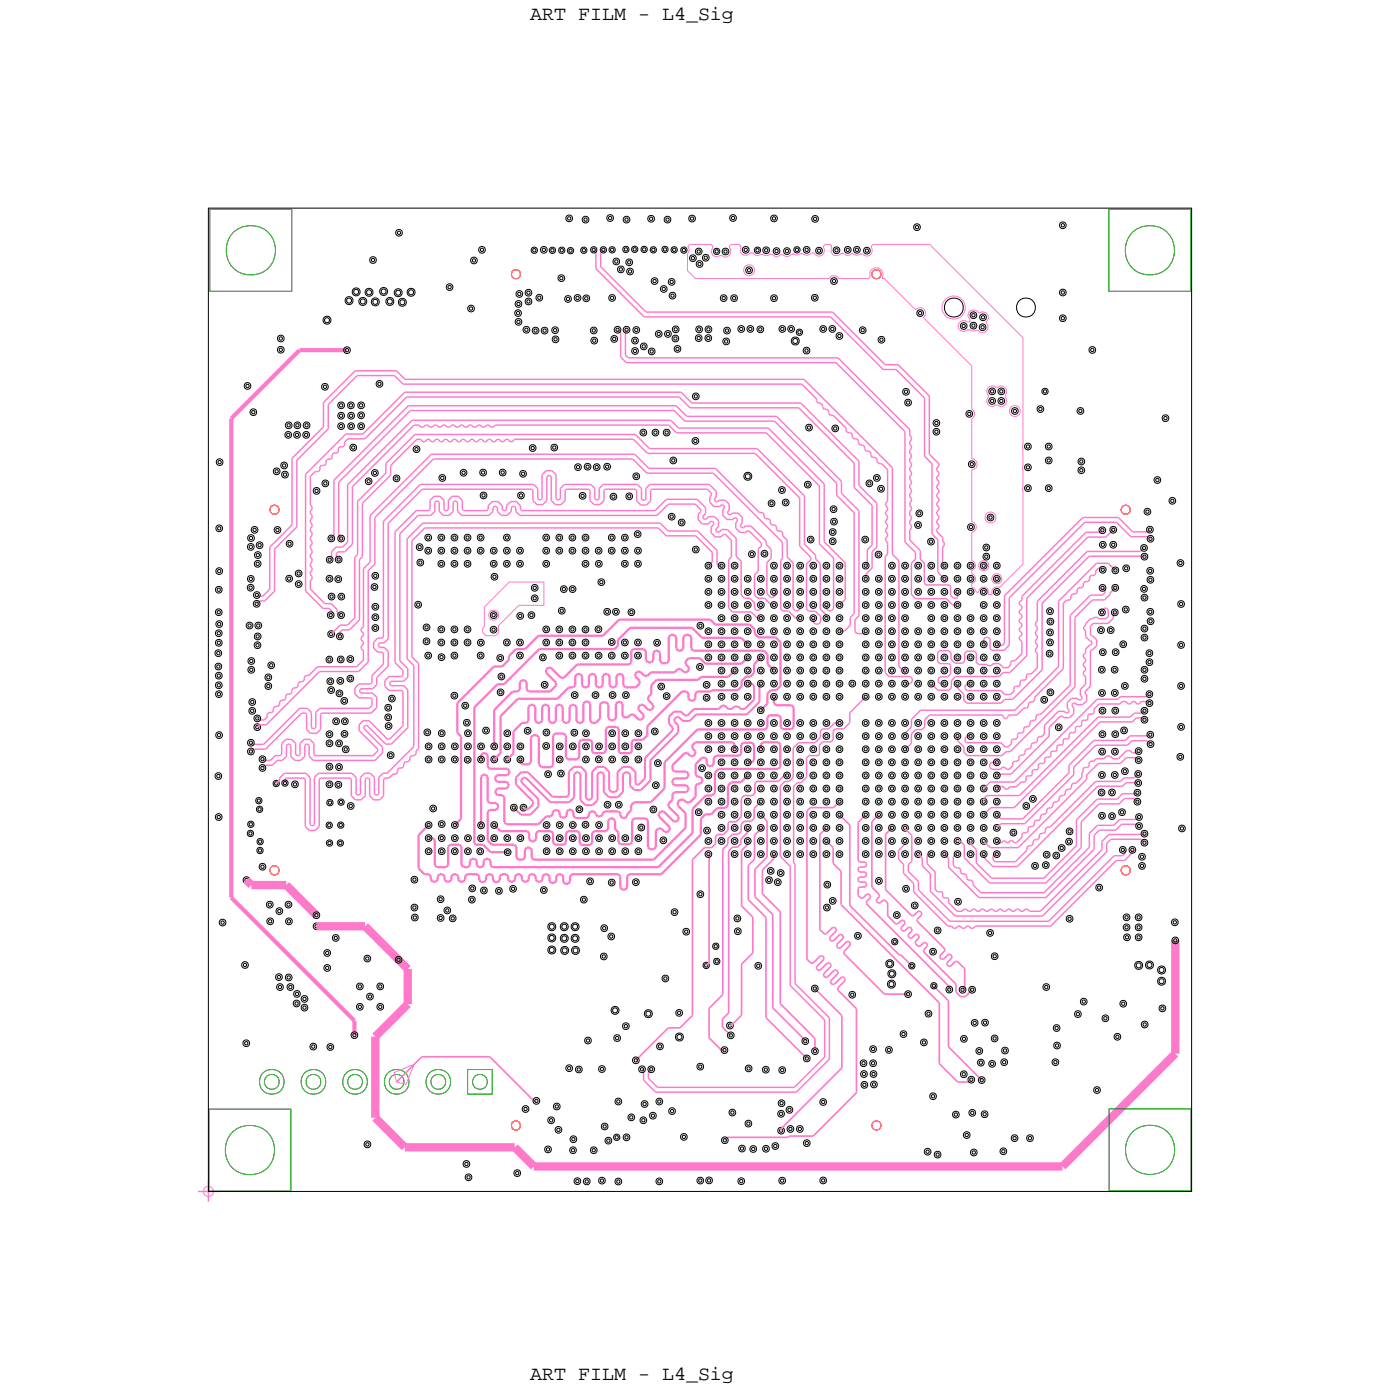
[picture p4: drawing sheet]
<svg xmlns="http://www.w3.org/2000/svg" width="85mm" height="85mm" viewBox="0 0 85 85" stroke-linecap="round" stroke-linejoin="round" font-family="sans-serif">
<defs><g id="words">
<g font-size="1.2">
<text x="32.4" y="1.2">ART FILM - L4_Sig</text>
<text x="32.4" y="84.2">ART FILM - L4_Sig</text>
</g>
</g></defs>
<!-- layer: Drawing Origin -->
<path d="M12.1 72.7h1.3M12.7 72.1v1.2" fill="none" stroke="#ff79cb" stroke-width=".09"/>
<path d="M12.5 72.5l.2-.1 .2 .1 .1 .2-.1 .2-.2 .1-.2-.1-.1-.2z" fill="none" stroke="#ff79cb" stroke-width=".06"/>
<!-- layer: Nets -->
<g fill="none" stroke="#000" stroke-width=".06">
<path d="M19.8 19.4l.2-.1 .1 .1 .1 .1-.1 .2-.1 .1-.2-.1-.1-.2zM19.8 19.5l.2-.1 .1 .1v.1l-.1 .1-.2-.1zM21.1 18.2l.2-.1 .2 .1v.1v.2l-.2 .1-.2-.1v-.2zM21.2 18.3l.1-.1 .1 .1v.1l-.1 .1-.1-.1zM21.6 17.6h.1h.2l.1 .2-.1 .2-.2 .1-.1-.1-.1-.2zM21.6 17.7h.1h.2v.2l-.2 .1-.1-.1zM22 18.2h.1h.2l.1 .2-.1 .2h-.2h-.1l-.1-.2zM22 18.3l.1-.1 .2 .1v.2h-.2h-.1zM22.3 17.7l.2-.1 .2 .1 .1 .1-.1 .2-.2 .1-.2-.1v-.2zM22.4 17.8l.1-.1 .2 .1v.1l-.2 .1-.1-.1zM22.6 15.8l.2-.1 .1 .1v.2l-.1 .1-.2-.1zM22.7 15.8h.1l.1 .1-.1 .1z"/>
<path d="M22.7 18.3l.2-.1 .2 .1v.1v.2l-.2 .1-.2-.1v-.2zM22.8 18.3h.1h.1v.2l-.1 .1-.1-.1zM23.2 17.6l.2-.1 .2 .1 .1 .2-.1 .2h-.2h-.2v-.2zM23.3 17.7l.1-.1 .1 .1v.2h-.1h-.1zM23.6 18.2h.2h.2v.2v.2h-.2h-.2l-.1-.2zM23.7 18.3l.1-.1 .1 .1v.2h-.1h-.1zM24.1 17.7l.2-.1 .2 .1v.2v.1l-.2 .1-.2-.1v-.1zM24.2 17.8l.1-.1 .1 .1v.1l-.1 .1-.1-.1zM24.2 14.1l.1-.1 .2 .1v.2l-.2 .1-.1-.1zM24.3 14.2v-.1l.1 .2h-.1zM24.4 18.3l.2-.1 .1 .1 .1 .1-.1 .2-.1 .1-.2-.1-.1-.2zM24.4 18.4l.2-.1 .1 .1v.1l-.1 .1-.2-.1z"/>
<path d="M24.9 17.7l.2-.1 .2 .1v.1v.2l-.2 .1-.2-.1-.1-.2zM25 17.8l.1-.1 .1 .1v.1l-.1 .1-.1-.1zM27.3 17.4l.1-.1 .2 .1v.2l-.2 .1-.1-.1zM27.3 17.5l.1-.1 .1 .2h-.1zM28.6 18.7l.1-.1 .2 .1v.2l-.2 .1-.1-.1zM28.7 18.8v-.1l.1 .2h-.1zM28.7 15.8l.2-.1 .2 .1v.2l-.2 .1-.2-.1zM28.8 15.8h.1l.1 .1-.1 .1zM29.2 15.1l.2-.1 .2 .1v.2l-.2 .1-.2-.1zM29.3 15.2l.1-.1 .1 .2h-.1zM31.4 19l.2-.1 .2 .1v.2l-.2 .1-.2-.1zM31.5 19.5l.1-.1 .2 .1v.2l-.2 .1-.1-.1z"/>
<path d="M31.5 18.4l.1-.1 .2 .1v.2l-.2 .2-.1-.2zM31.5 17.8l.2-.1 .2 .1v.2l-.2 .1-.2-.1zM31.5 19.1l.1-.1 .1 .2h-.1zM31.5 19.6l.1-.1 .1 .2h-.1zM31.5 18.5l.1-.1 .1 .2h-.1zM31.6 17.9l.1-.1 .1 .2h-.1zM32.1 18.3l.1-.1 .2 .1v.2l-.2 .1-.1-.1zM32.1 17.8l.1-.1 .2 .1v.2l-.2 .1-.1-.1zM32.2 18.3l.1 .1-.1 .1zM32.2 17.8l.1 .1-.1 .1zM32.4 15.2l.2-.1 .2 .1v.2l-.2 .1-.2-.1zM32.5 15.2h.1l.1 .1-.1 .1z"/>
<path d="M32.7 18.1l.2-.1 .2 .1v.2l-.2 .1-.2-.1zM32.8 18.1h.1l.1 .1-.1 .1zM33 15.1l.2-.1 .2 .1v.2l-.2 .1-.2-.1zM33.1 15.2l.1-.1 .1 .2h-.1zM33.5 15.2l.2-.1 .2 .1v.2l-.2 .1-.2-.1zM33.6 15.2h.1l.1 .1-.1 .1zM34.1 16.9l.2-.1 .1 .1v.2l-.1 .1-.2-.1zM34.1 15.2l.2-.1 .1 .1v.2l-.1 .1-.2-.1zM34.2 16.9h.1v.1v.1zM34.2 15.2h.1l.1 .1-.1 .1zM34.5 18.1l.2-.1 .1 .1v.2l-.1 .1-.2-.1zM34.6 13.2l.1-.1 .2 .1v.2l-.2 .1-.1-.1z"/>
<path d="M34.6 18.2l.1-.1 .1 .2h-.1zM34.6 13.3l.1-.1 .1 .2h-.1zM34.6 15.2l.2-.1 .2 .1v.2l-.2 .1-.2-.1zM34.7 15.2h.1l.1 .1-.1 .1zM35.1 18.1l.1-.1 .2 .1v.2l-.2 .1-.1-.1zM35.2 18.1l.1 .1-.1 .1zM35.5 15.2l.1-.1 .2 .1v.2l-.2 .1-.1-.1zM35.5 15.2h.1l.1 .1-.1 .1zM35.6 13.3l.1-.1 .2 .1v.2l-.2 .1-.1-.1zM35.6 18.1l.2-.1 .2 .1v.2l-.2 .1-.2-.1zM35.6 13.4l.1-.1 .1 .1-.1 .1zM35.7 18.2l.1-.1 .1 .2h-.1z"/>
<path d="M36.1 15.2l.1-.1 .2 .1v.1l-.2 .1-.1-.1zM36.1 15.2l.1-.1 .1 .2h-.1zM36.7 15.2l.1-.1 .2 .1v.1l-.2 .1-.1-.1zM36.7 15.2l.1-.1 .1 .2h-.1zM37.1 13.2l.1-.1 .2 .1v.2l-.2 .1-.1-.1zM37.1 13.3l.1-.1 .1 .2h-.1zM37.2 18.1l.2-.1 .1 .1v.2l-.1 .1-.2-.1zM37.2 15.2l.2-.1 .1 .1v.1l-.1 .1-.2-.1zM37.3 18.1h.1v.1v.1zM37.3 15.2l.1-.1v.2zM37.4 15.9l.2-.1 .2 .1v.2l-.2 .1-.2-.1zM37.5 15.9h.1l.1 .1-.1 .1z"/>
<path d="M37.7 16.3l.2-.1 .2 .1v.2l-.2 .1-.2-.1zM37.8 16.4l.1-.1 .1 .2h-.1zM38 15.1l.2-.1 .2 .1v.2l-.2 .1-.2-.1zM38.1 13.3l.1-.1 .2 .1v.2l-.2 .1-.1-.1zM38.1 15.2l.1-.1 .1 .2h-.1zM38.1 13.4l.1-.1 .1 .1-.1 .1zM38.2 15.9l.2-.1 .2 .1v.2l-.2 .1-.2-.1zM38.3 16.5l.1-.1 .2 .1v.2l-.2 .1-.1-.1zM38.3 16l.1-.1 .1 .2h-.1zM38.4 16.5l.1 .1-.1 .1zM38.6 15.1l.1-.1 .2 .1v.2l-.2 .1-.1-.1zM38.6 15.2l.1-.1 .1 .2h-.1z"/>
<path d="M39.1 15.1l.2-.1 .2 .1v.2l-.2 .1-.2-.1zM39.2 15.2l.1-.1 .1 .2h-.1zM39.6 13.2l.1-.1 .2 .1v.2l-.2 .2-.1-.2zM39.6 13.3l.1-.1 .1 .2h-.1zM39.7 15.2l.2-.1 .1 .1v.1l-.1 .1-.2-.1zM39.8 17.1l.1-.2 .2 .2v.1l-.2 .2-.1-.2zM39.8 15.2l.1-.1 .1 .2h-.1zM39.9 17.1v-.1l.1 .2-.1 .1zM40.3 17.5l.2-.1 .2 .1v.2l-.2 .1-.2-.1zM40.4 15.1l.2-.1 .1 .1v.2l-.1 .1-.2-.1zM40.4 17.6l.1-.1 .1 .2h-.1zM40.5 15.2l.1-.1 .1 .2h-.1z"/>
<path d="M40.6 13.3l.1-.1 .2 .1v.2l-.2 .1-.1-.1zM40.6 13.4l.1-.1 .1 .1-.1 .1zM40.8 17.1l.2-.1 .2 .1v.2l-.2 .1-.2-.1zM40.9 17.9l.1-.1 .2 .1v.2l-.2 .1-.1-.1zM40.9 17.2l.1-.1 .1 .1-.1 .1zM40.9 18l.1-.1 .1 .2h-.1zM41 15.2l.1-.1 .2 .1v.1l-.2 .1-.1-.1zM41 15.2l.1-.1 .1 .2h-.1zM41.1 20l.1-.1 .2 .1v.2l-.2 .1-.1-.1zM41.6 15.2l.1-.1 .2 .1v.2l-.2 .1-.1-.1zM41.6 15.2h.1l.1 .1-.1 .1zM42.1 13.2l.1-.1 .2 .1v.2l-.2 .1-.1-.1z"/>
<path d="M42.1 15.7l.2-.2 .2 .2v.2l-.2 .1-.2-.1zM42.1 13.3l.1-.1 .1 .2h-.1zM42.2 15.7h.1l.1 .1-.1 .1zM42.5 15.2l.1-.1 .2 .1v.2l-.2 .1-.1-.1zM42.5 20l.2-.1 .1 .1v.2l-.1 .1-.2-.1zM42.5 16l.2-.1 .2 .1v.2l-.2 .1-.2-.1zM42.5 15.3l.1-.1 .1 .2h-.1zM42.6 16.1l.1-.1 .1 .2h-.1zM42.9 15.6l.2-.1 .1 .1v.2l-.1 .1-.2-.1zM43 15.7l.1-.1 .1 .2h-.1zM43.1 20l.1-.1 .2 .1v.2l-.2 .1-.1-.1zM43.6 15.2l.1-.1 .2 .1v.2l-.2 .1-.1-.1z"/>
<path d="M43.6 15.3l.1-.1 .1 .2h-.1zM44 18.1l.2-.1 .1 .1v.2l-.1 .1-.2-.1zM44.1 18.1h.1l.1 .1-.1 .1zM44.1 15.2l.2-.1 .2 .1v.2l-.2 .1-.2-.1zM44.2 15.3l.1-.1 .1 .2h-.1zM44.6 13.2l.1-.1 .2 .1v.2l-.2 .1-.1-.1zM44.6 18.1l.2-.1 .2 .1v.2l-.2 .1-.2-.1zM44.6 13.3l.1-.1 .1 .2h-.1zM44.7 18.1h.1l.1 .1-.1 .1zM45.1 20l.1-.1 .2 .1v.2l-.2 .1-.1-.1zM45.3 15.1l.2-.1 .2 .1v.2l-.2 .1-.2-.1zM45.4 15.2l.1-.1 .1 .2h-.1z"/>
<path d="M45.5 16.4l.2-.1 .2 .1v.2l-.2 .1-.2-.1zM45.6 20l.2-.1 .2 .1v.2l-.2 .1-.2-.1zM45.6 16.4h.1l.1 .1-.1 .1zM46.1 15.2l.1-.1 .2 .1v.2l-.2 .1-.1-.1zM46.1 15.2h.1l.1 .1-.1 .1zM46.2 20l.2-.1 .2 .1v.2l-.2 .1-.2-.1zM46.6 15.2l.2-.1 .1 .1v.2l-.1 .1-.2-.1zM46.7 15.2h.1v.1v.1zM47.1 18.1l.1-.1 .2 .1v.2l-.2 .1-.1-.1zM47.1 13.2l.1-.1 .2 .1v.2l-.2 .1-.1-.1zM47.1 18.1h.1l.1 .1-.1 .1zM47.1 13.3l.1-.1 .1 .2h-.1z"/>
<path d="M47.2 15.2l.2-.1 .2 .1v.2l-.2 .1-.2-.1zM47.3 15.3l.1-.1 .1 .2h-.1zM47.6 20l.1-.1 .2 .1v.2l-.2 .1-.1-.1zM47.8 15.2l.2-.1 .2 .1v.2l-.2 .1-.2-.1zM47.9 15.3l.1-.1 .1 .2h-.1zM48.1 20l.2-.1 .2 .1v.2l-.2 .1-.2-.1zM48.5 15.2l.1-.1 .2 .1v.1l-.2 .1-.1-.1zM48.5 15.2l.1-.1 .1 .2h-.1zM49 15.1l.2-.1 .2 .1v.2l-.2 .1-.2-.1zM49.1 15.2l.1-.1 .1 .2h-.1zM49.5 18.1l.2-.1 .2 .1v.2l-.2 .1-.2-.1zM49.6 13.3l.1-.1 .2 .1v.2l-.2 .1-.1-.1z"/>
<path d="M49.6 18.1h.1l.1 .1-.1 .1zM49.6 13.3h.1l.1 .1-.1 .1zM49.8 15.2l.2-.1 .2 .1v.2l-.2 .1-.2-.1zM49.9 15.2h.1l.1 .1-.1 .1zM50.1 20l.1-.1 .2 .1v.2l-.2 .1-.1-.1zM50.6 20l.2-.1 .2 .1v.2l-.2 .1-.2-.1zM50.7 17.1l.2-.2 .2 .2v.1l-.2 .2-.2-.2zM50.8 17.1l.1-.1 .1 .2-.1 .1zM50.9 15.2l.1-.1 .2 .1v.2l-.2 .1-.1-.1zM51 15.2l.1 .1-.1 .1zM51.6 15.1l.1-.1 .2 .1v.2l-.2 .1-.1-.1zM51.6 15.2l.1-.1 .1 .2h-.1z"/>
<path d="M52.1 15.1l.2-.1 .2 .1v.2l-.2 .1-.2-.1zM52.2 15.2l.1-.1 .1 .2h-.1zM52.7 15.2l.2-.1 .2 .1v.2l-.2 .1-.2-.1zM52.8 15.2h.1l.1 .1-.1 .1zM55.8 13.8l.2-.1 .1 .1v.2l-.1 .1-.2-.1zM55.9 13.8h.1v.1v.1zM56 19l.1-.1 .2 .1v.2l-.2 .1-.1-.1zM56.1 19.1v-.1l.1 .2h-.1zM58.6 19.8l.2-.1 .2 .1v.2l-.2 .1-.2-.1zM58.7 19.8h.1l.1 .1-.1 .1zM59.2 19.8l.2-.1 .2 .1v.2l-.2 .1-.2-.1zM59.2 19.1l.2-.1 .2 .1v.2l-.2 .1-.2-.1z"/>
<path d="M59.3 19.8h.1l.1 .1-.1 .1zM59.3 19.2l.1-.1 .1 .2h-.1zM59.8 19.9l.2-.1 .1 .1v.2l-.1 .1-.2-.1zM59.8 19.3l.2-.1 .2 .1v.2l-.2 .1-.2-.1zM59.9 19.9h.1l.1 .1-.1 .1zM59.9 19.3h.1l.1 .1-.1 .1zM64.7 19.3l.2-.1 .1 .1v.2l-.1 .1-.2-.1zM64.7 17.8l.2-.2 .1 .2v.1l-.1 .2-.2-.2zM64.7 13.6l.2-.1 .1 .1v.2l-.1 .1-.2-.1zM64.8 19.4l.1-.1v.2zM64.8 17.8l.1-.1v.2v.1zM64.8 13.7l.1-.1v.2z"/>
<path d="M13.1 39.8l.2-.1 .2 .1v.2l-.2 .1-.2-.1zM13.2 37.3l.1-.1 .2 .1v.2l-.2 .1-.1-.1zM13.2 35.9l.2-.1 .1 .1v.2l-.1 .1-.2-.1zM13.2 38.5l.2-.1 .1 .1v.2l-.1 .1-.2-.1zM13.2 39.1l.2-.1 .1 .1v.2l-.1 .1-.2-.1zM13.2 34.8l.2-.2 .2 .2v.1l-.2 .2-.2-.2zM13.2 32.1l.2-.1 .2 .1v.2l-.2 .1-.2-.1zM13.2 38l.2-.1 .2 .1v.2l-.2 .1-.2-.1zM13.2 28.1l.2-.1 .2 .1v.2l-.2 .1-.2-.1zM13.2 39.8h.1l.1 .1-.1 .1zM13.3 37.3l.1 .1-.1 .1zM13.3 35.9h.1v.1v.1z"/>
<path d="M13.3 38.6l.1-.1v.2zM13.3 39.2l.1-.1v.2zM13.3 34.8l.1-.1 .1 .2-.1 .1zM13.3 32.2l.1-.1 .1 .2h-.1zM13.3 38h.1l.1 .1-.1 .1zM13.3 28.2l.1-.1 .1 .1-.1 .1zM14.9 23.5l.2-.2 .2 .2v.1l-.2 .2-.2-.2zM15 23.5l.1-.1 .1 .2-.1 .1zM15 38.1l.2-.1 .2 .1v.2l-.2 .1-.2-.1zM15.1 35.8l.2-.1 .2 .1v.2l-.2 .1-.2-.1zM15.1 33.3l.2-.1 .2 .1v.2l-.2 .1-.2-.1zM15.1 35.2l.2-.1 .2 .1v.2l-.2 .1-.2-.1z"/>
<path d="M15.1 32.7l.2-.1 .2 .1v.2l-.2 .1-.2-.1zM15.1 38.1h.1l.1 .1-.1 .1zM15.2 35.8h.1l.1 .1-.1 .1zM15.2 33.3h.1l.1 .1-.1 .1zM15.2 35.3l.1-.1 .1 .2h-.1zM15.2 32.8l.1-.1 .1 .2h-.1zM15.3 25.1l.2-.2 .1 .2v.1l-.1 .2-.2-.2zM15.4 32.2l.1-.1 .2 .1v.2l-.2 .1-.1-.1zM15.4 25.1l.1-.1v.2v.1zM15.4 32.3l.1-.1 .1 .2h-.1zM15.5 36.7l.2-.1 .1 .1v.2l-.1 .1-.2-.1zM15.5 36.2l.2-.1 .2 .1v.2l-.2 .1-.2-.1z"/>
<path d="M15.5 39.3l.2-.1 .2 .1v.2l-.2 .1-.2-.1zM15.5 34.3l.2-.1 .2 .1v.2l-.2 .1-.2-.1zM15.5 38.7l.2-.1 .2 .1v.2l-.2 .1-.2-.1zM15.6 33.8l.1-.1 .2 .1v.2l-.2 .1-.1-.1zM15.6 36.8l.1-.1 .1 .2h-.1zM15.6 38.1l.2-.1 .1 .1v.2l-.1 .1-.2-.1zM15.6 36.3l.1-.1 .1 .2h-.1zM15.6 39.3h.1l.1 .1-.1 .1zM15.6 34.4l.1-.1 .1 .2h-.1zM15.6 38.8l.1-.1 .1 .2h-.1zM15.6 33.8h.1l.1 .1-.1 .1zM15.7 33.2l.1-.1 .2 .1v.2l-.2 .1-.1-.1z"/>
<path d="M15.7 38.1h.1l.1 .1-.1 .1zM15.7 33.2h.1l.1 .1-.1 .1zM16.7 28.7l.2-.1 .2 .1v.2l-.2 .1-.2-.1zM16.8 32.2l.1-.1 .2 .1v.2l-.2 .1-.1-.1zM16.8 28.7h.1l.1 .1-.1 .1zM16.8 32.3l.1-.1 .1 .2h-.1zM17 20.6l.1-.1 .2 .1v.2l-.2 .1-.1-.1zM17 21.2l.1-.1 .2 .1v.2l-.2 .1-.1-.1zM17 20.6h.1l.1 .1-.1 .1zM17 21.3l.1-.1 .1 .2h-.1zM17.2 28.3l.1-.1 .2 .1v.2l-.2 .1-.1-.1zM17.2 28.9l.2-.1 .2 .1v.2l-.2 .1-.2-.1z"/>
<path d="M17.2 28.4l.1-.1 .1 .2h-.1zM17.3 28.9h.1l.1 .1-.1 .1zM17.4 26.4l.2-.1 .2 .1v.2l-.2 .1-.2-.1zM17.4 25.9l.2-.2 .2 .2v.1l-.2 .2-.2-.2zM17.5 35.2l.1-.1 .2 .1v.2l-.2 .1-.1-.1zM17.5 33.1l.2-.1 .1 .1v.2l-.1 .1-.2-.1zM17.5 26.5l.1-.1 .1 .2h-.1zM17.5 25.9l.1-.1 .1 .2-.1 .1zM17.6 35.3v-.1l.1 .2h-.1zM17.6 33.1h.1l.1 .1-.1 .1zM17.9 26.4l.2-.1 .2 .1v.2l-.2 .1-.2-.1zM18 25.9l.1-.2 .2 .2v.1l-.2 .2-.1-.2z"/>
<path d="M18 26.5l.1-.1 .1 .2h-.1zM18 34.9l.2-.1 .2 .1v.2l-.2 .1-.2-.1zM18 35.5l.2-.1 .2 .1v.2l-.2 .1-.2-.1zM18.1 25.9v-.1l.1 .2-.1 .1zM18.1 34.9h.1l.1 .1-.1 .1zM18.1 35.6l.1-.1 .1 .2h-.1zM18.5 26.4l.2-.1 .2 .1v.2l-.2 .1-.2-.1zM18.5 25.9l.2-.2 .2 .2v.1l-.2 .2-.2-.2zM18.6 26.5l.1-.1 .1 .2h-.1zM18.6 25.9l.1-.1 .1 .2-.1 .1zM19.1 29.9l.2-.2 .2 .2v.1l-.2 .2-.2-.2zM19.2 29.9l.1-.1 .1 .2-.1 .1z"/>
<path d="M19.6 23.5l.2-.1 .2 .1v.2l-.2 .1-.2-.1zM19.7 29.4l.2-.1 .1 .1v.2l-.1 .1-.2-.1zM19.7 23.6l.1-.1 .1 .2h-.1zM19.8 29.4h.1v.1v.1zM19.9 35.2l.2-.1 .2 .1v.2l-.2 .1-.2-.1zM19.9 34.1l.2-.2 .2 .2v.2l-.2 .1-.2-.1zM20 37.4l.2-.1 .2 .1v.2l-.2 .1-.2-.1zM20 35.3l.1-.1 .1 .2h-.1zM20 38.6l.2-.1 .2 .1v.2l-.2 .1-.2-.1zM20 34.1h.1l.1 .1-.1 .1zM20 32.8l.2-.1 .2 .1v.2l-.2 .1-.2-.1zM20.1 36.3l.1-.1 .2 .1v.2l-.2 .1-.1-.1z"/>
<path d="M20.1 37.5l.1-.1 .1 .2h-.1zM20.1 38.6h.1l.1 .1-.1 .1zM20.1 32.8h.1l.1 .1-.1 .1zM20.1 36.4l.1-.1 .1 .2h-.1zM20.5 35.2l.1-.1 .2 .1v.2l-.2 .1-.1-.1zM20.5 34l.2-.1 .1 .1v.2l-.1 .1-.2-.1zM20.6 35.3v-.1l.1 .2h-.1zM20.6 38.7l.1-.1 .2 .1v.2l-.2 .1-.1-.1zM20.6 34.1l.1-.1 .1 .2h-.1zM20.6 32.8l.2-.1 .2 .1v.2l-.2 .1-.2-.1zM20.6 37.4l.2-.1 .2 .1v.2l-.2 .1-.2-.1zM20.6 25.9l.2-.1 .2 .1v.2l-.2 .1-.2-.1z"/>
<path d="M20.6 25.3l.2-.1 .2 .1v.2l-.2 .1-.2-.1zM20.6 24.6l.2-.1 .2 .1v.2l-.2 .1-.2-.1zM20.6 36.3l.2-.1 .2 .1v.2l-.2 .1-.2-.1zM20.6 38.8l.1-.1 .1 .2h-.1zM20.7 32.8h.1l.1 .1-.1 .1zM20.7 37.5l.1-.1 .1 .2h-.1zM20.7 26l.1-.1 .1 .2h-.1zM20.7 25.3h.1l.1 .1-.1 .1zM20.7 24.7l.1-.1 .1 .2h-.1zM20.7 36.4l.1-.1 .1 .2h-.1zM21 21.3l.2-.1 .2 .1v.2l-.2 .1-.2-.1zM21.1 21.3h.1l.1 .1-.1 .1z"/>
<path d="M21.2 24.6l.2-.1 .2 .1v.2l-.2 .1-.2-.1zM21.2 25.9l.2-.1 .2 .1v.2l-.2 .1-.2-.1zM21.2 25.3l.2-.1 .2 .1v.2l-.2 .1-.2-.1zM21.3 24.7l.1-.1 .1 .2h-.1zM21.3 26l.1-.1 .1 .2h-.1zM21.3 25.3h.1l.1 .1-.1 .1zM21.4 27.2l.2-.1 .1 .1v.2l-.1 .1-.2-.1zM21.5 27.3l.1-.1v.2zM21.9 25.9l.1-.1 .2 .1v.2l-.2 .1-.1-.1zM21.9 25.2l.1-.1 .2 .1v.2l-.2 .1-.1-.1zM21.9 24.6l.1-.1 .2 .1v.2l-.2 .1-.1-.1zM21.9 26l.1-.1 .1 .2h-.1z"/>
<path d="M21.9 25.3l.1-.1 .1 .2h-.1zM21.9 24.7l.1-.1 .1 .2h-.1zM22.3 29.3l.2-.1 .2 .1v.2l-.2 .1-.2-.1zM22.4 29.3h.1l.1 .1-.1 .1zM22.7 35.7l.2-.1 .1 .1v.2l-.1 .1-.2-.1zM22.7 28.8l.2-.1 .2 .1v.2l-.2 .1-.2-.1zM22.7 35l.2-.1 .2 .1v.2l-.2 .1-.2-.1zM22.7 37.6l.2-.1 .2 .1v.2l-.2 .1-.2-.1zM22.7 38.2l.2-.1 .2 .1v.2l-.2 .1-.2-.1zM22.7 36.9l.2-.1 .2 .1v.2l-.2 .1-.2-.1zM22.8 35.8l.1-.1v.2zM22.8 28.8h.1l.1 .1-.1 .1z"/>
<path d="M22.8 35.1l.1-.1 .1 .2h-.1zM22.8 37.6h.1l.1 .1-.1 .1zM22.8 38.3l.1-.1 .1 .2h-.1zM22.8 37l.1-.1 .1 .2h-.1zM23 23.3l.2-.1 .1 .1v.2l-.1 .1-.2-.1zM23.1 23.4l.1-.1v.2zM24 29.1l.2-.1 .2 .1v.2l-.2 .1-.2-.1zM24.1 29.1h.1l.1 .1-.1 .1zM25.2 27.3l.2-.1 .2 .1v.2l-.2 .1-.2-.1zM25.3 27.4l.1-.1 .1 .2h-.1zM25.3 36.8l.2-.1 .2 .1v.2l-.2 .1-.2-.1zM25.4 36.8h.1l.1 .1-.1 .1z"/>
<path d="M25.4 33.3l.2-.1 .2 .1v.2l-.2 .1-.2-.1zM25.5 34.2l.1-.1 .2 .1v.2l-.2 .1-.1-.1zM25.5 33.3h.1l.1 .1-.1 .1zM25.6 34.3v-.1l.1 .2h-.1zM25.8 38.2l.2-.1 .2 .1v.2l-.2 .1-.2-.1zM25.8 39l.2-.1 .2 .1v.2l-.2 .1-.2-.1zM25.9 38.2h.1l.1 .1-.1 .1zM25.9 39.1l.1-.1 .1 .2h-.1zM25.9 33.5l.2-.1 .2 .1v.2l-.2 .1-.2-.1zM25.9 39.9l.2-.1 .2 .1v.2l-.2 .1-.2-.1zM25.9 32.7l.2-.1 .2 .1v.2l-.2 .1-.2-.1zM26 33.6l.1-.1 .1 .2h-.1z"/>
<path d="M26 40l.1-.1 .1 .2h-.1zM26 32.8l.1-.1 .1 .2h-.1zM26.7 32.7l.2-.1 .2 .1v.2l-.2 .1-.2-.1zM26.7 38.3l.2-.1 .2 .1v.2l-.2 .1-.2-.1zM26.7 39.1l.2-.1 .2 .1v.2l-.2 .1-.2-.1zM26.7 33.5l.2-.1 .2 .1v.2l-.2 .1-.2-.1zM26.7 34.3l.2-.1 .2 .1v.2l-.2 .1-.2-.1zM26.8 29.1l.2-.1 .2 .1v.2l-.2 .1-.2-.1zM26.8 32.8l.1-.1 .1 .2h-.1zM26.8 38.4l.1-.1 .1 .2h-.1zM26.8 39.2l.1-.1 .1 .2h-.1zM26.8 33.6l.1-.1 .1 .2h-.1z"/>
<path d="M26.8 34.4l.1-.1 .1 .2h-.1zM26.9 29.1h.1l.1 .1-.1 .1zM27.5 38.3l.2-.1 .2 .1v.2l-.2 .1-.2-.1zM27.5 34.3l.2-.1 .2 .1v.2l-.2 .1-.2-.1zM27.5 39.1l.2-.1 .2 .1v.2l-.2 .1-.2-.1zM27.5 33.5l.2-.1 .2 .1v.2l-.2 .1-.2-.1zM27.5 39.9l.2-.1 .2 .1v.2l-.2 .1-.2-.1zM27.5 32.7l.2-.1 .2 .1v.2l-.2 .1-.2-.1zM27.6 38.4l.1-.1 .1 .2h-.1zM27.6 34.4l.1-.1 .1 .2h-.1zM27.6 39.2l.1-.1 .1 .2h-.1zM27.6 33.6l.1-.1 .1 .2h-.1z"/>
<path d="M27.6 40l.1-.1 .1 .2h-.1zM27.6 32.8l.1-.1 .1 .2h-.1zM28.1 28.7l.2-.1 .2 .1v.2l-.2 .1-.2-.1zM28.2 28.8l.1-.1 .1 .2h-.1zM28.3 32.7l.2-.1 .2 .1v.2l-.2 .1-.2-.1zM28.3 34.3l.2-.1 .2 .1v.2l-.2 .1-.2-.1zM28.3 38.3l.2-.1 .2 .1v.2l-.2 .1-.2-.1zM28.3 33.5l.2-.1 .2 .1v.2l-.2 .1-.2-.1zM28.3 39.1l.2-.1 .2 .1v.2l-.2 .1-.2-.1zM28.4 32.8l.1-.1 .1 .2h-.1zM28.4 34.4l.1-.1 .1 .2h-.1zM28.4 38.4l.1-.1 .1 .2h-.1z"/>
<path d="M28.4 33.6l.1-.1 .1 .2h-.1zM28.4 39.2l.1-.1 .1 .2h-.1zM29.1 33.5l.2-.1 .2 .1v.2l-.2 .1-.2-.1zM29.1 32.7l.2-.1 .2 .1v.2l-.2 .1-.2-.1zM29.1 39.9l.2-.1 .2 .1v.2l-.2 .1-.2-.1zM29.2 39.1l.1-.1 .2 .1v.2l-.2 .1-.1-.1zM29.2 33.6l.1-.1 .1 .2h-.1zM29.2 32.8l.1-.1 .1 .2h-.1zM29.2 40l.1-.1 .1 .2h-.1zM29.3 39.2v-.1l.1 .2h-.1zM29.3 28.7l.2-.1 .2 .1v.2l-.2 .1-.2-.1zM29.3 30.1l.2-.1 .2 .1v.2l-.2 .1-.2-.1z"/>
<path d="M29.4 28.8l.1-.1 .1 .2h-.1zM29.4 30.2l.1-.1 .1 .2h-.1zM29.9 38.3l.2-.1 .2 .1v.2l-.2 .1-.2-.1zM29.9 37.4l.2-.1 .2 .1v.2l-.2 .1-.2-.1zM29.9 33.5l.2-.1 .2 .1v.2l-.2 .1-.2-.1zM29.9 34.3l.2-.1 .2 .1v.2l-.2 .1-.2-.1zM30 35.1l.2-.1 .2 .1v.2l-.2 .1-.2-.1zM30 38.4l.1-.1 .1 .2h-.1zM30 37.5l.1-.1 .1 .2h-.1zM30 33.6l.1-.1 .1 .2h-.1zM30 34.4l.1-.1 .1 .2h-.1zM30.1 35.1h.1l.1 .1-.1 .1z"/>
<path d="M30.5 28.7l.2-.1 .2 .1v.2l-.2 .1-.2-.1zM30.6 28.8l.1-.1 .1 .2h-.1zM30.7 39.1l.2-.1 .2 .1v.2l-.2 .1-.2-.1zM30.7 33.5l.2-.1 .2 .1v.2l-.2 .1-.2-.1zM30.7 34.3l.2-.1 .2 .1v.2l-.2 .1-.2-.1zM30.7 32.7l.2-.1 .2 .1v.2l-.2 .1-.2-.1zM30.8 39.2l.1-.1 .1 .2h-.1zM30.8 33.6l.1-.1 .1 .2h-.1zM30.8 34.4l.1-.1 .1 .2h-.1zM30.8 32.8l.1-.1 .1 .2h-.1zM31.5 39.9l.2-.1 .2 .1v.2l-.2 .1-.2-.1zM31.5 34.3l.2-.1 .2 .1v.2l-.2 .1-.2-.1z"/>
<path d="M31.5 39.1l.2-.1 .2 .1v.2l-.2 .1-.2-.1zM31.5 33.5l.2-.1 .2 .1v.2l-.2 .1-.2-.1zM31.6 37.5l.1-.1 .2 .1v.2l-.2 .1-.1-.1zM31.6 30.1l.2-.1 .2 .1v.2l-.2 .1-.2-.1zM31.6 39.9h.1l.1 .1-.1 .1zM31.6 34.4l.1-.1 .1 .2h-.1zM31.6 39.2l.1-.1 .1 .2h-.1zM31.6 33.6l.1-.1 .1 .2h-.1zM31.7 37.5l.1 .1-.1 .1zM31.7 30.2l.1-.1 .1 .2h-.1zM31.7 28.8l.2-.1 .2 .1v.2l-.2 .1-.2-.1zM31.8 28.9l.1-.1 .1 .2h-.1z"/>
<path d="M31.9 20l.2-.1 .2 .1v.2l-.2 .1-.2-.1zM32 20.1l.1-.1 .1 .2h-.1zM32.2 37.4l.2-.1 .2 .1v.2l-.2 .1-.2-.1zM32.3 27.2l.2-.1 .2 .1v.2l-.2 .1-.2-.1zM32.3 37.5l.1-.1 .1 .2h-.1zM32.4 27.3l.1-.1 .1 .2h-.1zM32.4 36.4l.2-.1 .2 .1v.2l-.2 .1-.2-.1zM32.4 35.8l.2-.1 .2 .1v.2l-.2 .1-.2-.1zM32.5 20.1l.2-.1 .2 .1v.2l-.2 .1-.2-.1zM32.5 36.5l.1-.1 .1 .2h-.1zM32.5 35.8h.1l.1 .1-.1 .1zM32.6 20.1h.1l.1 .1-.1 .1z"/>
<path d="M33.1 20.1l.1-.1 .2 .1v.2l-.2 .1-.1-.1zM33.1 20.1h.1l.1 .1-.1 .1zM33.1 33.5l.2-.1 .2 .1v.2l-.2 .1-.2-.1zM33.1 39.1l.2-.1 .2 .1v.2l-.2 .1-.2-.1zM33.1 34.3l.2-.1 .2 .1v.2l-.2 .1-.2-.1zM33.1 38.3l.2-.1 .2 .1v.2l-.2 .1-.2-.1zM33.1 32.7l.2-.1 .2 .1v.2l-.2 .1-.2-.1zM33.2 33.6l.1-.1 .1 .2h-.1zM33.2 39.2l.1-.1 .1 .2h-.1zM33.2 34.4l.1-.1 .1 .2h-.1zM33.2 38.4l.1-.1 .1 .2h-.1zM33.2 32.8l.1-.1 .1 .2h-.1z"/>
<path d="M33.6 27.2l.2-.1 .2 .1v.2l-.2 .1-.2-.1zM33.7 20l.2-.1 .2 .1v.2l-.2 .2-.2-.2zM33.7 20.6l.2-.1 .2 .1v.2l-.2 .1-.2-.1zM33.7 27.3l.1-.1 .1 .2h-.1zM33.8 20.1l.1-.1 .1 .2h-.1zM33.8 20.7l.1-.1 .1 .2h-.1zM33.9 38.3l.2-.1 .2 .1v.2l-.2 .1-.2-.1zM33.9 33.5l.2-.1 .2 .1v.2l-.2 .1-.2-.1zM33.9 39.1l.2-.1 .2 .1v.2l-.2 .1-.2-.1zM33.9 39.9l.2-.1 .2 .1v.2l-.2 .1-.2-.1zM33.9 32.7l.2-.1 .2 .1v.2l-.2 .1-.2-.1zM34 38.4l.1-.1 .1 .2h-.1z"/>
<path d="M34 33.6l.1-.1 .1 .2h-.1zM34 39.2l.1-.1 .1 .2h-.1zM34 40l.1-.1 .1 .2h-.1zM34 32.8l.1-.1 .1 .2h-.1zM34.1 37.2l.2-.1 .2 .1v.2l-.2 .1-.2-.1zM34.2 37.2h.1l.1 .1-.1 .1zM34.2 35.8l.2-.1 .2 .1v.2l-.2 .1-.2-.1zM34.3 35.9l.1-.1 .1 .2h-.1zM34.7 32.7l.2-.1 .2 .1v.2l-.2 .1-.2-.1zM34.7 38.3l.2-.1 .2 .1v.2l-.2 .1-.2-.1zM34.7 33.5l.2-.1 .2 .1v.2l-.2 .1-.2-.1zM34.7 39.1l.2-.1 .2 .1v.2l-.2 .1-.2-.1z"/>
<path d="M34.7 39.9l.2-.1 .2 .1v.2l-.2 .1-.2-.1zM34.8 35.8l.1-.1 .2 .1v.2l-.2 .1-.1-.1zM34.8 32.8l.1-.1 .1 .2h-.1zM34.8 38.4l.1-.1 .1 .2h-.1zM34.8 33.6l.1-.1 .1 .2h-.1zM34.8 39.2l.1-.1 .1 .2h-.1zM34.8 40l.1-.1 .1 .2h-.1zM34.9 35.9v-.1l.1 .2h-.1zM35.1 28.4l.2-.1 .2 .1v.2l-.2 .1-.2-.1zM35.2 28.5l.1-.1 .1 .2h-.1zM35.4 30.2l.2-.1 .1 .1v.2l-.1 .1-.2-.1zM35.5 30.2h.1v.1v.1z"/>
<path d="M35.5 38.3l.2-.1 .2 .1v.2l-.2 .1-.2-.1zM35.5 34.3l.2-.1 .2 .1v.2l-.2 .1-.2-.1zM35.5 39.1l.2-.1 .2 .1v.2l-.2 .1-.2-.1zM35.5 33.5l.2-.1 .2 .1v.2l-.2 .1-.2-.1zM35.5 39.9l.2-.1 .2 .1v.2l-.2 .1-.2-.1zM35.5 32.7l.2-.1 .2 .1v.2l-.2 .1-.2-.1zM35.6 38.4l.1-.1 .1 .2h-.1zM35.6 34.4l.1-.1 .1 .2h-.1zM35.6 39.2l.1-.1 .1 .2h-.1zM35.6 33.6l.1-.1 .1 .2h-.1zM35.6 40l.1-.1 .1 .2h-.1zM35.6 32.8l.1-.1 .1 .2h-.1z"/>
<path d="M35.7 28.4l.2-.1 .1 .1v.2l-.1 .1-.2-.1zM35.8 28.4h.1v.1v.1zM36.1 20.1l.1-.1 .2 .1v.2l-.2 .1-.1-.1zM36.1 20.7l.2-.1 .1 .1v.2l-.1 .1-.2-.1zM36.1 20.1h.1l.1 .1-.1 .1zM36.2 20.7h.1l.1 .1-.1 .1zM36.2 28.4l.2-.1 .2 .1v.2l-.2 .1-.2-.1zM36.3 28.5l.1-.1 .1 .2h-.1zM36.3 38.3l.2-.1 .2 .1v.2l-.2 .1-.2-.1zM36.3 33.5l.2-.1 .2 .1v.2l-.2 .1-.2-.1zM36.3 39.9l.2-.1 .2 .1v.2l-.2 .1-.2-.1zM36.4 34.3l.1-.1 .2 .1v.2l-.2 .1-.1-.1z"/>
<path d="M36.4 38.3h.1l.1 .1-.1 .1zM36.4 33.6l.1-.1 .1 .2h-.1zM36.4 40l.1-.1 .1 .2h-.1zM36.5 34.4v-.1l.1 .2h-.1zM36.5 35.4l.2-.1 .2 .1v.2l-.2 .1-.2-.1zM36.6 35.5l.1-.1 .1 .2h-.1zM36.9 28.4l.1-.1 .2 .1v.2l-.2 .1-.1-.1zM36.9 37.2l.2-.1 .1 .1v.2l-.1 .1-.2-.1zM37 28.4l.1 .1-.1 .1zM37 37.3l.1-.1v.2zM37.1 33.5l.2-.1 .2 .1v.2l-.2 .1-.2-.1zM37.1 39.9l.2-.1 .2 .1v.2l-.2 .1-.2-.1z"/>
<path d="M37.1 32.7l.2-.1 .2 .1v.2l-.2 .1-.2-.1zM37.2 39.1l.1-.1 .2 .1v.2l-.2 .1-.1-.1zM37.2 33.6l.1-.1 .1 .2h-.1zM37.2 40l.1-.1 .1 .2h-.1zM37.2 32.8l.1-.1 .1 .2h-.1zM37.2 39.1h.1l.1 .1-.1 .1zM37.3 30.2l.1-.1 .2 .1v.2l-.2 .1-.1-.1zM37.3 20.6l.2-.1 .2 .1v.2l-.2 .1-.2-.1zM37.3 30.3l.1-.1 .1 .2h-.1zM37.4 20.6h.1l.1 .1-.1 .1zM37.4 37.2l.2-.1 .2 .1v.2l-.2 .1-.2-.1zM37.5 37.3l.1-.1 .1 .2h-.1z"/>
<path d="M37.5 20l.2-.1 .2 .1v.2l-.2 .1-.2-.1zM37.6 20.1l.1-.1 .1 .2h-.1zM37.9 33.5l.2-.1 .2 .1v.2l-.2 .1-.2-.1zM37.9 34.3l.2-.1 .2 .1v.2l-.2 .1-.2-.1zM37.9 39.1l.2-.1 .2 .1v.2l-.2 .1-.2-.1zM37.9 39.9l.2-.1 .2 .1v.2l-.2 .1-.2-.1zM37.9 32.7l.2-.1 .2 .1v.2l-.2 .1-.2-.1zM38 33.6l.1-.1 .1 .2h-.1zM38 34.4l.1-.1 .1 .2h-.1zM38 39.2l.1-.1 .1 .2h-.1zM38 40l.1-.1 .1 .2h-.1zM38 32.8l.1-.1 .1 .2h-.1z"/>
<path d="M38.1 20l.1-.1 .2 .1v.2l-.2 .1-.1-.1zM38.1 20.1l.1-.1 .1 .2h-.1zM38.2 30.2l.2-.1 .2 .1v.2l-.2 .1-.2-.1zM38.3 30.2h.1l.1 .1-.1 .1zM38.3 37.3l.2-.1 .2 .1v.2l-.2 .1-.2-.1zM38.4 37.3h.1l.1 .1-.1 .1zM38.6 20.7l.2-.1 .1 .1v.2l-.1 .1-.2-.1zM38.6 21.3l.2-.1 .1 .1v.2l-.1 .1-.2-.1zM38.6 29l.2-.1 .2 .1v.2l-.2 .1-.2-.1zM38.6 20l.2-.1 .2 .1v.2l-.2 .1-.2-.1zM38.7 20.7h.1v.1v.1zM38.7 21.4l.1-.1v.2z"/>
<path d="M38.7 32.5l.2-.1 .2 .1v.2l-.2 .1-.2-.1zM38.7 29h.1l.1 .1-.1 .1zM38.7 20.1l.1-.1 .1 .2h-.1zM38.7 39.1l.2-.1 .2 .1v.2l-.2 .1-.2-.1zM38.7 34.3l.2-.1 .2 .1v.2l-.2 .1-.2-.1zM38.7 33.5l.2-.1 .2 .1v.2l-.2 .1-.2-.1zM38.7 39.9l.2-.1 .2 .1v.2l-.2 .1-.2-.1zM38.8 32.5h.1l.1 .1-.1 .1zM38.8 39.2l.1-.1 .1 .2h-.1zM38.8 34.4l.1-.1 .1 .2h-.1zM38.8 33.6l.1-.1 .1 .2h-.1zM38.8 40l.1-.1 .1 .2h-.1z"/>
<path d="M39.1 26.3l.2-.1 .1 .1v.2l-.1 .1-.2-.1zM39.1 21l.2-.1 .2 .1v.2l-.2 .1-.2-.1zM39.2 26.3h.1v.1v.1zM39.2 21.1l.1-.1 .1 .2h-.1zM39.6 21.3l.2-.1 .1 .1v.2l-.1 .1-.2-.1zM39.7 21.4l.1-.1 .1 .2h-.1zM39.8 26.3l.2-.1 .2 .1v.2l-.2 .1-.2-.1zM39.9 26.3h.1l.1 .1-.1 .1zM39.9 39.1l.2-.1 .2 .1v.2l-.2 .1-.2-.1zM40 39.2l.1-.1 .1 .2h-.1zM40 20.3l.2-.1 .2 .1v.2l-.2 .1-.2-.1zM40.1 20.3h.1l.1 .1-.1 .1z"/>
<path d="M40.5 26.3l.2-.1 .2 .1v.2l-.2 .1-.2-.1zM40.6 20.3l.2-.1 .1 .1v.2l-.1 .1-.2-.1zM40.6 26.3h.1l.1 .1-.1 .1zM40.7 20.3h.1v.1v.1zM40.8 31.4l.2-.1 .2 .1v.2l-.2 .1-.2-.1zM40.9 31.5l.1-.1 .1 .2h-.1zM40.9 28l.2-.1 .2 .1v.2l-.2 .1-.2-.1zM41 28h.1l.1 .1-.1 .1zM41 20.6l.2-.1 .2 .1v.2l-.2 .1-.2-.1zM41.1 20.6h.1l.1 .1-.1 .1zM41.1 20h.1l.1 .1-.1 .1zM41.2 21.2l.1-.1 .2 .1v.2l-.2 .1-.1-.1z"/>
<path d="M41.3 21.2l.1 .1-.1 .1zM41.4 31.8l.2-.1 .2 .1v.2l-.2 .1-.2-.1zM41.5 31.8h.1l.1 .1-.1 .1zM42.3 26.8l.1-.1 .2 .1v.2l-.2 .1-.1-.1zM42.3 33.4l.2-.1 .1 .1v.2l-.1 .1-.2-.1zM42.3 24.1l.2-.1 .1 .1v.2l-.1 .1-.2-.1zM42.3 26.9l.1-.1 .1 .2h-.1zM42.4 33.5l.1-.1v.2zM42.4 24.1h.1v.1v.1zM42.5 20.5l.1-.1 .2 .1v.2l-.2 .1-.1-.1zM42.5 20.6l.1-.1 .1 .2h-.1zM42.6 38.1l.1-.1 .2 .1v.2l-.2 .1-.1-.1z"/>
<path d="M42.6 20h.1l.1 .1-.1 .1zM42.6 38.1h.1l.1 .1-.1 .1zM43 20.5l.2-.1 .2 .1v.2l-.2 .1-.2-.1zM43 34.4l.2-.1 .2 .1v.2l-.2 .1-.2-.1zM43 39.2l.2-.1 .2 .1v.2l-.2 .1-.2-.1zM43 38.4l.2-.1 .2 .1v.2l-.2 .1-.2-.1zM43 35.2l.2-.1 .2 .1v.2l-.2 .1-.2-.1zM43 36.8l.2-.1 .2 .1v.2l-.2 .1-.2-.1zM43 36l.2-.1 .2 .1v.2l-.2 .1-.2-.1zM43.1 20.6l.1-.1 .1 .2h-.1zM43.1 34.5l.1-.1 .1 .2h-.1zM43.1 39.3l.1-.1 .1 .2h-.1z"/>
<path d="M43.1 38.5l.1-.1 .1 .2h-.1zM43.1 35.3l.1-.1 .1 .2h-.1zM43.1 36.9l.1-.1 .1 .2h-.1zM43.1 36.1l.1-.1 .1 .2h-.1zM43.1 20h.1l.1 .1-.1 .1zM43.8 34.4l.2-.1 .2 .1v.2l-.2 .1-.2-.1zM43.8 39.2l.2-.1 .2 .1v.2l-.2 .1-.2-.1zM43.8 38.4l.2-.1 .2 .1v.2l-.2 .1-.2-.1zM43.8 35.2l.2-.1 .2 .1v.2l-.2 .1-.2-.1zM43.8 36.8l.2-.1 .2 .1v.2l-.2 .1-.2-.1zM43.8 37.6l.2-.1 .2 .1v.2l-.2 .1-.2-.1zM43.8 36l.2-.1 .2 .1v.2l-.2 .1-.2-.1z"/>
<path d="M43.9 34.5l.1-.1 .1 .2h-.1zM43.9 39.3l.1-.1 .1 .2h-.1zM43.9 38.5l.1-.1 .1 .2h-.1zM43.9 35.3l.1-.1 .1 .2h-.1zM43.9 36.9l.1-.1 .1 .2h-.1zM43.9 37.7l.1-.1 .1 .2h-.1zM43.9 36.1l.1-.1 .1 .2h-.1zM44.1 20.7l.2-.1 .2 .1v.2l-.2 .1-.2-.1zM44.2 20.1l.2-.1 .1 .1v.2l-.1 .1-.2-.1zM44.2 20.8l.1-.1 .1 .2h-.1zM44.3 20.1h.1l.1 .1-.1 .1zM44.6 34.4l.2-.1 .2 .1v.2l-.2 .1-.2-.1z"/>
<path d="M44.6 35.2l.2-.1 .2 .1v.2l-.2 .1-.2-.1zM44.6 39.2l.2-.1 .2 .1v.2l-.2 .1-.2-.1zM44.6 36l.2-.1 .2 .1v.2l-.2 .1-.2-.1zM44.6 36.8l.2-.1 .2 .1v.2l-.2 .1-.2-.1zM44.6 37.6l.2-.1 .2 .1v.2l-.2 .1-.2-.1zM44.6 38.4l.2-.1 .2 .1v.2l-.2 .1-.2-.1zM44.7 34.5l.1-.1 .1 .2h-.1zM44.7 35.3l.1-.1 .1 .2h-.1zM44.7 39.3l.1-.1 .1 .2h-.1zM44.7 36.1l.1-.1 .1 .2h-.1zM44.7 36.9l.1-.1 .1 .2h-.1zM44.7 37.7l.1-.1 .1 .2h-.1z"/>
<path d="M44.7 38.5l.1-.1 .1 .2h-.1zM45.1 20h.1l.1 .1-.1 .1zM45.4 36.8l.2-.1 .2 .1v.2l-.2 .1-.2-.1zM45.4 36l.2-.1 .2 .1v.2l-.2 .1-.2-.1zM45.4 35.2l.2-.1 .2 .1v.2l-.2 .1-.2-.1zM45.4 37.6l.2-.1 .2 .1v.2l-.2 .1-.2-.1zM45.4 38.4l.2-.1 .2 .1v.2l-.2 .1-.2-.1zM45.4 39.2l.2-.1 .2 .1v.2l-.2 .1-.2-.1zM45.5 28.9l.1-.1 .2 .1 .1 .2-.1 .1-.2 .1-.1-.1-.1-.1zM45.5 29l.1-.1 .2 .1v.1l-.2 .1-.1-.1zM45.5 36.9l.1-.1 .1 .2h-.1zM45.5 36.1l.1-.1 .1 .2h-.1z"/>
<path d="M45.5 35.3l.1-.1 .1 .2h-.1zM45.5 37.7l.1-.1 .1 .2h-.1zM45.5 38.5l.1-.1 .1 .2h-.1zM45.5 39.3l.1-.1 .1 .2h-.1zM45.7 20h.1l.1 .1-.1 .1zM45.7 33.7l.2-.1 .2 .1v.2l-.2 .1-.2-.1zM45.8 33.8l.1-.1 .1 .2h-.1zM46.2 39.2l.2-.1 .2 .1v.2l-.2 .1-.2-.1zM46.2 36l.2-.1 .2 .1v.2l-.2 .1-.2-.1zM46.2 36.8l.2-.1 .2 .1v.2l-.2 .1-.2-.1zM46.2 37.6l.2-.1 .2 .1v.2l-.2 .1-.2-.1zM46.2 38.4l.2-.1 .2 .1v.2l-.2 .1-.2-.1z"/>
<path d="M46.2 35.2l.2-.1 .2 .1v.2l-.2 .1-.2-.1zM46.3 20h.1l.1 .1-.1 .1zM46.3 39.3l.1-.1 .1 .2h-.1zM46.3 36.1l.1-.1 .1 .2h-.1zM46.3 36.9l.1-.1 .1 .2h-.1zM46.3 37.7l.1-.1 .1 .2h-.1zM46.3 38.5l.1-.1 .1 .2h-.1zM46.3 35.3l.1-.1 .1 .2h-.1zM46.5 33.7l.2-.1 .1 .1v.2l-.1 .1-.2-.1zM46.6 33.7h.1v.1v.1zM46.9 30.6l.2-.1 .2 .1v.2l-.2 .1-.2-.1zM47 30.7l.1-.1 .1 .2h-.1z"/>
<path d="M47 35.2l.2-.1 .2 .1v.2l-.2 .1-.2-.1zM47 34.4l.2-.1 .2 .1v.2l-.2 .1-.2-.1zM47 39.2l.2-.1 .2 .1v.2l-.2 .1-.2-.1zM47 38.4l.2-.1 .2 .1v.2l-.2 .1-.2-.1zM47 36l.2-.1 .2 .1v.2l-.2 .1-.2-.1zM47 36.8l.2-.1 .2 .1v.2l-.2 .1-.2-.1zM47 37.6l.2-.1 .2 .1v.2l-.2 .1-.2-.1zM47.1 35.3l.1-.1 .1 .2h-.1zM47.1 34.5l.1-.1 .1 .2h-.1zM47.1 39.3l.1-.1 .1 .2h-.1zM47.1 38.5l.1-.1 .1 .2h-.1zM47.1 36.1l.1-.1 .1 .2h-.1z"/>
<path d="M47.1 36.9l.1-.1 .1 .2h-.1zM47.1 37.7l.1-.1 .1 .2h-.1zM47.5 29.8l.2-.1 .2 .1v.2l-.2 .1-.2-.1zM47.6 29.9l.1-.1 .1 .1-.1 .1zM47.6 20h.1l.1 .1-.1 .1zM47.8 30.6l.1-.1 .2 .1v.2l-.2 .1-.1-.1zM47.8 36l.2-.1 .2 .1v.2l-.2 .1-.2-.1zM47.8 38.4l.2-.1 .2 .1v.2l-.2 .1-.2-.1zM47.8 35.2l.2-.1 .2 .1v.2l-.2 .1-.2-.1zM47.8 34.4l.2-.1 .2 .1v.2l-.2 .1-.2-.1zM47.8 36.8l.2-.1 .2 .1v.2l-.2 .1-.2-.1zM47.8 37.6l.2-.1 .2 .1v.2l-.2 .1-.2-.1z"/>
<path d="M47.8 39.2l.2-.1 .2 .1v.2l-.2 .1-.2-.1zM47.9 30.6l.1 .1-.1 .1zM47.9 36.1l.1-.1 .1 .2h-.1zM47.9 38.5l.1-.1 .1 .2h-.1zM47.9 35.3l.1-.1 .1 .2h-.1zM47.9 34.5l.1-.1 .1 .2h-.1zM47.9 36.9l.1-.1 .1 .2h-.1zM47.9 37.7l.1-.1 .1 .2h-.1zM47.9 39.3l.1-.1 .1 .2h-.1zM48.2 20h.1l.1 .1-.1 .1zM48.3 20.6h.2h.2l.1 .2-.1 .2h-.2h-.2v-.2zM48.4 20.7h.1h.2v.2l-.2 .1-.1-.1z"/>
<path d="M48.6 20.2l.2-.1 .2 .1v.2l-.2 .1-.2-.1zM48.6 38.4l.2-.1 .2 .1v.2l-.2 .1-.2-.1zM48.6 39.2l.2-.1 .2 .1v.2l-.2 .1-.2-.1zM48.6 35.2l.2-.1 .2 .1v.2l-.2 .1-.2-.1zM48.6 36l.2-.1 .2 .1v.2l-.2 .1-.2-.1zM48.6 36.8l.2-.1 .2 .1v.2l-.2 .1-.2-.1zM48.6 37.6l.2-.1 .2 .1v.2l-.2 .1-.2-.1zM48.6 34.4l.2-.1 .2 .1v.2l-.2 .1-.2-.1zM48.7 20.2h.1l.1 .1-.1 .1zM48.7 38.5l.1-.1 .1 .2h-.1zM48.7 39.3l.1-.1 .1 .2h-.1zM48.7 35.3l.1-.1 .1 .2h-.1z"/>
<path d="M48.7 36.1l.1-.1 .1 .2h-.1zM48.7 36.9l.1-.1 .1 .2h-.1zM48.7 37.7l.1-.1 .1 .2h-.1zM48.7 34.5l.1-.1 .1 .2h-.1zM49 21.3l.2-.1 .2 .1v.2l-.2 .1-.2-.1zM49.1 29.5l.2-.1 .2 .1v.2l-.2 .1-.2-.1zM49.1 21.3h.1l.1 .1-.1 .1zM49.2 26l.2-.1 .1 .1v.2l-.1 .1-.2-.1zM49.2 29.5h.1l.1 .1-.1 .1zM49.3 26h.1l.1 .1-.1 .1zM49.3 32.8l.2-.1 .2 .1v.2l-.2 .1-.2-.1zM49.4 32.9l.1-.1 .1 .2h-.1z"/>
<path d="M49.4 39.2l.2-.1 .2 .1v.2l-.2 .1-.2-.1zM49.4 35.2l.2-.1 .2 .1v.2l-.2 .1-.2-.1zM49.4 37.6l.2-.1 .2 .1v.2l-.2 .1-.2-.1zM49.4 38.4l.2-.1 .2 .1v.2l-.2 .1-.2-.1zM49.4 34.4l.2-.1 .2 .1v.2l-.2 .1-.2-.1zM49.4 36.8l.2-.1 .2 .1v.2l-.2 .1-.2-.1zM49.4 36l.2-.1 .2 .1v.2l-.2 .1-.2-.1zM49.5 39.3l.1-.1 .1 .2h-.1zM49.5 35.3l.1-.1 .1 .2h-.1zM49.5 37.7l.1-.1 .1 .2h-.1zM49.5 38.5l.1-.1 .1 .2h-.1zM49.5 34.5l.1-.1 .1 .2h-.1z"/>
<path d="M49.5 36.9l.1-.1 .1 .2h-.1zM49.5 36.1l.1-.1 .1 .2h-.1zM50.1 20h.1l.1 .1-.1 .1zM50.2 35.2l.2-.1 .2 .1v.2l-.2 .1-.2-.1zM50.2 36l.2-.1 .2 .1v.2l-.2 .1-.2-.1zM50.2 37.6l.2-.1 .2 .1v.2l-.2 .1-.2-.1zM50.2 36.8l.2-.1 .2 .1v.2l-.2 .1-.2-.1zM50.2 38.4l.2-.1 .2 .1v.2l-.2 .1-.2-.1zM50.2 34.4l.2-.1 .2 .1v.2l-.2 .1-.2-.1zM50.2 39.2l.2-.1 .2 .1v.2l-.2 .1-.2-.1zM50.3 35.3l.1-.1 .1 .2h-.1zM50.3 36.1l.1-.1 .1 .2h-.1z"/>
<path d="M50.3 37.7l.1-.1 .1 .2h-.1zM50.3 36.9l.1-.1 .1 .2h-.1zM50.3 38.5l.1-.1 .1 .2h-.1zM50.3 34.5l.1-.1 .1 .2h-.1zM50.3 39.3l.1-.1 .1 .2h-.1zM50.6 32.9l.2-.1 .2 .1v.2l-.2 .1-.2-.1zM50.6 32.4l.2-.1 .2 .1v.2l-.2 .1-.2-.1zM50.7 31l.2-.1 .1 .1v.2l-.1 .1-.2-.1zM50.7 20h.1l.1 .1-.1 .1zM50.7 31.7l.2-.1 .2 .1v.2l-.2 .1-.2-.1zM50.7 33l.1-.1 .1 .2h-.1zM50.7 32.4h.1l.1 .1-.1 .1z"/>
<path d="M50.8 31h.1l.1 .1-.1 .1zM50.8 26l.2-.1 .1 .1v.2l-.1 .1-.2-.1zM50.8 31.8l.1-.1 .1 .2h-.1zM50.9 26.1l.1-.1 .1 .2h-.1zM51 20.4l.2-.1 .2 .1v.2l-.2 .1-.2-.1zM51 39.2l.2-.1 .2 .1v.2l-.2 .1-.2-.1zM51 37.6l.2-.1 .2 .1v.2l-.2 .1-.2-.1zM51 36l.2-.1 .2 .1v.2l-.2 .1-.2-.1zM51 36.8l.2-.1 .2 .1v.2l-.2 .1-.2-.1zM51 38.4l.2-.1 .2 .1v.2l-.2 .1-.2-.1zM51 34.4l.2-.1 .2 .1v.2l-.2 .1-.2-.1zM51 35.2l.2-.1 .2 .1v.2l-.2 .1-.2-.1z"/>
<path d="M51.1 20.5l.1-.1 .1 .2h-.1zM51.1 39.3l.1-.1 .1 .2h-.1zM51.1 37.7l.1-.1 .1 .2h-.1zM51.1 36.1l.1-.1 .1 .2h-.1zM51.1 36.9l.1-.1 .1 .2h-.1zM51.1 38.5l.1-.1 .1 .2h-.1zM51.1 34.5l.1-.1 .1 .2h-.1zM51.1 35.3l.1-.1 .1 .2h-.1zM52.5 20l.1-.1 .2 .1v.2l-.2 .2-.1-.2zM52.6 20.1v-.1l.1 .2h-.1zM52.6 32.8l.2-.1 .2 .1v.2l-.2 .1-.2-.1zM52.6 39.2l.2-.1 .2 .1v.2l-.2 .1-.2-.1z"/>
<path d="M52.6 37.6l.2-.1 .2 .1v.2l-.2 .1-.2-.1zM52.6 38.4l.2-.1 .2 .1v.2l-.2 .1-.2-.1zM52.6 35.2l.2-.1 .2 .1v.2l-.2 .1-.2-.1zM52.6 36l.2-.1 .2 .1v.2l-.2 .1-.2-.1zM52.6 36.8l.2-.1 .2 .1v.2l-.2 .1-.2-.1zM52.6 34.4l.2-.1 .2 .1v.2l-.2 .1-.2-.1zM52.7 32.9l.1-.1 .1 .2h-.1zM52.7 39.3l.1-.1 .1 .2h-.1zM52.7 37.7l.1-.1 .1 .2h-.1zM52.7 38.5l.1-.1 .1 .2h-.1zM52.7 35.3l.1-.1 .1 .2h-.1zM52.7 36.1l.1-.1 .1 .2h-.1z"/>
<path d="M52.7 36.9l.1-.1 .1 .2h-.1zM52.7 34.5l.1-.1 .1 .2h-.1zM52.9 29.4l.2-.1 .1 .1v.2l-.1 .1-.2-.1zM53 29.4h.1v.1v.1zM53.3 29.1l.2-.1 .2 .1v.2l-.2 .1-.2-.1zM53.4 29.1h.1l.1 .1-.1 .1zM53.4 33.7l.2-.1 .2 .1v.2l-.2 .1-.2-.1zM53.4 39.2l.2-.1 .2 .1v.2l-.2 .1-.2-.1zM53.4 37.6l.2-.1 .2 .1v.2l-.2 .1-.2-.1zM53.4 36l.2-.1 .2 .1v.2l-.2 .1-.2-.1zM53.4 38.4l.2-.1 .2 .1v.2l-.2 .1-.2-.1zM53.4 35.2l.2-.1 .2 .1v.2l-.2 .1-.2-.1z"/>
<path d="M53.4 36.8l.2-.1 .2 .1v.2l-.2 .1-.2-.1zM53.5 33.8l.1-.1 .1 .2h-.1zM53.5 39.3l.1-.1 .1 .2h-.1zM53.5 37.7l.1-.1 .1 .2h-.1zM53.5 36.1l.1-.1 .1 .2h-.1zM53.5 38.5l.1-.1 .1 .2h-.1zM53.5 35.3l.1-.1 .1 .2h-.1zM53.5 36.9l.1-.1 .1 .2h-.1zM53.6 29.7l.2-.1 .1 .1v.2l-.1 .1-.2-.1zM53.6 20.6l.2-.1 .2 .1v.2l-.2 .1-.2-.1zM53.7 29.8l.1-.1 .1 .2h-.1zM53.7 20.7l.1-.1 .1 .2h-.1z"/>
<path d="M54.2 39.2l.2-.1 .2 .1v.2l-.2 .1-.2-.1zM54.2 36l.2-.1 .2 .1v.2l-.2 .1-.2-.1zM54.2 36.8l.2-.1 .2 .1v.2l-.2 .1-.2-.1zM54.2 37.6l.2-.1 .2 .1v.2l-.2 .1-.2-.1zM54.2 38.4l.2-.1 .2 .1v.2l-.2 .1-.2-.1zM54.2 34.4l.2-.1 .2 .1v.2l-.2 .1-.2-.1zM54.2 35.2l.2-.1 .2 .1v.2l-.2 .1-.2-.1zM54.3 39.3l.1-.1 .1 .2h-.1zM54.3 36.1l.1-.1 .1 .2h-.1zM54.3 36.9l.1-.1 .1 .2h-.1zM54.3 37.7l.1-.1 .1 .2h-.1zM54.3 38.5l.1-.1 .1 .2h-.1z"/>
<path d="M54.3 34.5l.1-.1 .1 .2h-.1zM54.3 35.3l.1-.1 .1 .2h-.1zM55 37.6l.2-.1 .2 .1v.2l-.2 .1-.2-.1zM55 38.4l.2-.1 .2 .1v.2l-.2 .1-.2-.1zM55 35.2l.2-.1 .2 .1v.2l-.2 .1-.2-.1zM55 36l.2-.1 .2 .1v.2l-.2 .1-.2-.1zM55 39.2l.2-.1 .2 .1v.2l-.2 .1-.2-.1zM55 34.4l.2-.1 .2 .1v.2l-.2 .1-.2-.1zM55 36.8l.2-.1 .2 .1v.2l-.2 .1-.2-.1zM55.1 23.8l.2-.1 .2 .1v.2l-.2 .1-.2-.1zM55.1 37.7l.1-.1 .1 .2h-.1zM55.1 38.5l.1-.1 .1 .2h-.1z"/>
<path d="M55.1 35.3l.1-.1 .1 .2h-.1zM55.1 36.1l.1-.1 .1 .2h-.1zM55.1 39.3l.1-.1 .1 .2h-.1zM55.1 34.5l.1-.1 .1 .2h-.1zM55.1 36.9l.1-.1 .1 .2h-.1zM55.2 23.9l.1-.1 .1 .2h-.1zM55.2 24.5l.2-.1 .2 .1v.2l-.2 .1-.2-.1zM55.3 24.5h.1l.1 .1-.1 .1zM55.8 31.9l.2-.1 .2 .1v.2l-.2 .1-.2-.1zM55.8 39.2l.2-.1 .2 .1v.2l-.2 .1-.2-.1zM55.8 36l.2-.1 .2 .1v.2l-.2 .1-.2-.1zM55.8 35.2l.2-.1 .2 .1v.2l-.2 .1-.2-.1z"/>
<path d="M55.8 38.4l.2-.1 .2 .1v.2l-.2 .1-.2-.1zM55.8 36.8l.2-.1 .2 .1v.2l-.2 .1-.2-.1zM55.8 34.4l.2-.1 .2 .1v.2l-.2 .1-.2-.1zM55.9 31.2l.2-.1 .2 .1v.2l-.2 .1-.2-.1zM55.9 32l.1-.1 .1 .2h-.1zM55.9 39.3l.1-.1 .1 .2h-.1zM55.9 36.1l.1-.1 .1 .2h-.1zM55.9 35.3l.1-.1 .1 .2h-.1zM55.9 38.5l.1-.1 .1 .2h-.1zM55.9 36.9l.1-.1 .1 .2h-.1zM55.9 34.5l.1-.1 .1 .2h-.1zM56 31.3l.1-.1 .1 .2h-.1z"/>
<path d="M56.6 33l.2-.2 .2 .2v.1l-.2 .2-.2-.2zM56.6 37.6l.2-.1 .2 .1v.2l-.2 .1-.2-.1zM56.6 39.2l.2-.1 .2 .1v.2l-.2 .1-.2-.1zM56.6 35.2l.2-.1 .2 .1v.2l-.2 .1-.2-.1zM56.6 38.4l.2-.1 .2 .1v.2l-.2 .1-.2-.1zM56.6 36l.2-.1 .2 .1v.2l-.2 .1-.2-.1zM56.6 34.4l.2-.1 .2 .1v.2l-.2 .1-.2-.1zM56.6 36.8l.2-.1 .2 .1v.2l-.2 .1-.2-.1zM56.7 33l.1-.1 .1 .2-.1 .1zM56.7 37.7l.1-.1 .1 .2h-.1zM56.7 39.3l.1-.1 .1 .2h-.1zM56.7 35.3l.1-.1 .1 .2h-.1z"/>
<path d="M56.7 38.5l.1-.1 .1 .2h-.1zM56.7 36.1l.1-.1 .1 .2h-.1zM56.7 34.5l.1-.1 .1 .2h-.1zM56.7 36.9l.1-.1 .1 .2h-.1zM57 26.2l.1-.1 .2 .1v.2l-.2 .1-.1-.1zM57 25.7l.1-.1 .2 .1v.2l-.2 .1-.1-.1zM57.1 26.3v-.1l.1 .2h-.1zM57.1 25.8v-.1l.1 .2h-.1zM57.4 36l.2-.1 .2 .1v.2l-.2 .1-.2-.1zM57.4 39.2l.2-.1 .2 .1v.2l-.2 .1-.2-.1zM57.4 37.6l.2-.1 .2 .1v.2l-.2 .1-.2-.1zM57.4 38.4l.2-.1 .2 .1v.2l-.2 .1-.2-.1z"/>
<path d="M57.4 35.2l.2-.1 .2 .1v.2l-.2 .1-.2-.1zM57.4 36.8l.2-.1 .2 .1v.2l-.2 .1-.2-.1zM57.4 34.4l.2-.1 .2 .1v.2l-.2 .1-.2-.1zM57.5 36.1l.1-.1 .1 .2h-.1zM57.5 39.3l.1-.1 .1 .2h-.1zM57.5 37.7l.1-.1 .1 .2h-.1zM57.5 38.5l.1-.1 .1 .2h-.1zM57.5 35.3l.1-.1 .1 .2h-.1zM57.5 36.9l.1-.1 .1 .2h-.1zM57.5 34.5l.1-.1 .1 .2h-.1zM58.2 37.6l.2-.1 .2 .1v.2l-.2 .1-.2-.1zM58.2 39.2l.2-.1 .2 .1v.2l-.2 .1-.2-.1z"/>
<path d="M58.2 34.4l.2-.1 .2 .1v.2l-.2 .1-.2-.1zM58.2 38.4l.2-.1 .2 .1v.2l-.2 .1-.2-.1zM58.2 35.2l.2-.1 .2 .1v.2l-.2 .1-.2-.1zM58.2 36l.2-.1 .2 .1v.2l-.2 .1-.2-.1zM58.2 36.8l.2-.1 .2 .1v.2l-.2 .1-.2-.1zM58.3 37.7l.1-.1 .1 .2h-.1zM58.3 39.3l.1-.1 .1 .2h-.1zM58.3 34.5l.1-.1 .1 .2h-.1zM58.3 38.5l.1-.1 .1 .2h-.1zM58.3 35.3l.1-.1 .1 .2h-.1zM58.3 36.1l.1-.1 .1 .2h-.1zM58.3 36.9l.1-.1 .1 .2h-.1z"/>
<path d="M59 25.2l.1-.2 .2 .2v.2l-.2 .1-.1-.1zM59 36l.2-.1 .2 .1v.2l-.2 .1-.2-.1zM59 37.6l.2-.1 .2 .1v.2l-.2 .1-.2-.1zM59 39.2l.2-.1 .2 .1v.2l-.2 .1-.2-.1zM59 38.4l.2-.1 .2 .1v.2l-.2 .1-.2-.1zM59 35.2l.2-.1 .2 .1v.2l-.2 .1-.2-.1zM59 34.4l.2-.1 .2 .1v.2l-.2 .1-.2-.1zM59.1 25.2l.1 .1-.1 .1zM59.1 32.1l.1-.1 .2 .1v.2l-.2 .1-.1-.1zM59.1 28.2l.2-.1 .2 .1v.2l-.2 .1-.2-.1zM59.1 36.1l.1-.1 .1 .2h-.1zM59.1 37.7l.1-.1 .1 .2h-.1z"/>
<path d="M59.1 39.3l.1-.1 .1 .2h-.1zM59.1 38.5l.1-.1 .1 .2h-.1zM59.1 35.3l.1-.1 .1 .2h-.1zM59.1 34.5l.1-.1 .1 .2h-.1zM59.2 32.1l.1 .1-.1 .1zM59.2 28.3l.1-.1 .1 .2h-.1zM59.8 39.2l.2-.1 .2 .1v.2l-.2 .1-.2-.1zM59.8 38.4l.2-.1 .2 .1v.2l-.2 .1-.2-.1zM59.8 37.6l.2-.1 .2 .1v.2l-.2 .1-.2-.1zM59.8 35.2l.2-.1 .2 .1v.2l-.2 .1-.2-.1zM59.8 36l.2-.1 .2 .1v.2l-.2 .1-.2-.1zM59.8 34.4l.2-.1 .2 .1v.2l-.2 .1-.2-.1z"/>
<path d="M59.8 36.8l.2-.1 .2 .1v.2l-.2 .1-.2-.1zM59.9 39.3l.1-.1 .1 .2h-.1zM59.9 38.5l.1-.1 .1 .2h-.1zM59.9 37.7l.1-.1 .1 .2h-.1zM59.9 35.3l.1-.1 .1 .2h-.1zM59.9 36.1l.1-.1 .1 .2h-.1zM59.9 34.5l.1-.1 .1 .2h-.1zM59.9 36.9l.1-.1 .1 .2h-.1zM60 33.9l.2-.1 .2 .1v.2l-.2 .1-.2-.1zM60 33.3l.2-.1 .2 .1v.2l-.2 .1-.2-.1zM60.1 33.9h.1l.1 .1-.1 .1zM60.1 33.4l.1-.1 .1 .2h-.1z"/>
<path d="M60.3 31.5l.1-.1 .2 .1v.2l-.2 .1-.1-.1zM60.4 31.5l.1 .1-.1 .1zM60.4 24.4l.1-.1 .2 .1v.2l-.2 .1-.1-.1zM60.4 23.8l.1-.1 .2 .1v.2l-.2 .1-.1-.1zM60.5 24.4l.1 .1-.1 .1zM60.5 23.8l.1 .1-.1 .1zM60.6 39.2l.2-.1 .2 .1v.2l-.2 .1-.2-.1zM60.6 38.4l.2-.1 .2 .1v.2l-.2 .1-.2-.1zM60.6 36l.2-.1 .2 .1v.2l-.2 .1-.2-.1zM60.6 36.8l.2-.1 .2 .1v.2l-.2 .1-.2-.1zM60.6 37.6l.2-.1 .2 .1v.2l-.2 .1-.2-.1zM60.6 35.2l.2-.1 .2 .1v.2l-.2 .1-.2-.1z"/>
<path d="M60.6 34.4l.2-.1 .2 .1v.2l-.2 .1-.2-.1zM60.7 39.3l.1-.1 .1 .2h-.1zM60.7 38.5l.1-.1 .1 .2h-.1zM60.7 36.1l.1-.1 .1 .2h-.1zM60.7 36.9l.1-.1 .1 .2h-.1zM60.7 37.7l.1-.1 .1 .2h-.1zM60.7 35.3l.1-.1 .1 .2h-.1zM60.7 34.5l.1-.1 .1 .2h-.1zM60.9 24.4l.2-.1 .2 .1v.2l-.2 .1-.2-.1zM60.9 23.8l.2-.1 .2 .1v.2l-.2 .1-.2-.1zM61 24.4h.1l.1 .1-.1 .1zM61 23.8h.1l.1 .1-.1 .1z"/>
<path d="M61.8 25l.1-.1 .2 .1v.2l-.2 .1-.1-.1zM61.8 25h.1l.1 .1-.1 .1zM62.5 29.7l.2-.1 .2 .1v.2l-.2 .1-.2-.1zM62.5 27.1l.2-.1 .2 .1v.2l-.2 .1-.2-.1zM62.5 28.4l.2-.1 .2 .1v.2l-.2 .1-.2-.1zM62.6 29.7h.1l.1 .1-.1 .1zM62.6 27.2l.1-.1 .1 .2h-.1zM62.6 28.5l.1-.1 .1 .2h-.1zM63.3 24.9l.2-.1 .2 .1v.2l-.2 .1-.2-.1zM63.4 24.9h.1l.1 .1-.1 .1zM63.6 23.8l.2-.1 .1 .1v.2l-.1 .1-.2-.1zM63.7 23.8h.1l.1 .1-.1 .1z"/>
<path d="M63.8 29.7l.2-.1 .2 .1v.2l-.2 .1-.2-.1zM63.8 27.1l.2-.1 .2 .1v.2l-.2 .1-.2-.1zM63.8 28l.2-.1 .2 .1v.2l-.2 .1-.2-.1zM63.9 39.8l.1-.1 .2 .1v.2l-.2 .1-.1-.1zM63.9 37.2l.2-.1 .2 .1v.2l-.2 .1-.2-.1zM63.9 39.1l.2-.1 .2 .1v.2l-.2 .1-.2-.1zM63.9 38.5l.2-.1 .2 .1v.2l-.2 .1-.2-.1zM63.9 29.7h.1l.1 .1-.1 .1zM63.9 27.2l.1-.1 .1 .2h-.1zM63.9 28h.1l.1 .1-.1 .1zM63.9 37.8l.2-.1 .2 .1v.2l-.2 .1-.2-.1zM64 39.8l.1 .1-.1 .1z"/>
<path d="M64 37.2h.1l.1 .1-.1 .1zM64 39.1h.1l.1 .1-.1 .1zM64 38.5h.1l.1 .1-.1 .1zM64 37.9l.1-.1 .1 .2h-.1zM65.7 25l.2-.1 .2 .1v.2l-.2 .1-.2-.1zM65.8 28.6l.2-.1 .2 .1v.2l-.2 .1-.2-.1zM65.8 28.1l.2-.1 .2 .1v.2l-.2 .1-.2-.1zM65.8 25h.1l.1 .1-.1 .1zM65.9 28.6h.1l.1 .1-.1 .1zM65.9 28.1h.1l.1 .1-.1 .1zM66.5 21.3l.2-.1 .1 .1v.2l-.1 .1-.2-.1zM66.6 21.3h.1v.1v.1z"/>
<path d="M67 38.4l.2-.2 .2 .2v.1l-.2 .2-.2-.2zM67.1 37.3l.1-.1 .2 .1v.2l-.2 .1-.1-.1zM67.1 32.3l.2-.1 .1 .1v.2l-.1 .1-.2-.1zM67.1 38.4l.1-.1 .1 .2h-.1zM67.1 35.8l.2-.1 .2 .1v.2l-.2 .1-.2-.1zM67.1 34.7l.2-.1 .2 .1v.2l-.2 .1-.2-.1zM67.1 33.1l.2-.1 .2 .1v.2l-.2 .1-.2-.1zM67.1 39.7l.2-.1 .2 .1v.2l-.2 .1-.2-.1zM67.2 37.3l.1 .1-.1 .1zM67.2 32.3h.1l.1 .1-.1 .1zM67.2 35.8h.1l.1 .1-.1 .1zM67.2 34.7h.1l.1 .1-.1 .1z"/>
<path d="M67.2 33.2l.1-.1 .1 .2h-.1zM67.2 39.7h.1l.1 .1-.1 .1zM67.6 38.4l.2-.2 .2 .2v.1l-.2 .2-.2-.2zM67.7 38.4l.1-.1 .1 .2h-.1zM67.8 32.2l.1-.1 .2 .1v.2l-.2 .1-.1-.1zM67.8 33.1l.1-.1 .2 .1v.2l-.2 .1-.1-.1zM67.8 32.3l.1-.1 .1 .2h-.1zM67.8 33.2l.1-.1 .1 .2h-.1zM67.8 37.3l.2-.1 .2 .1v.2l-.2 .1-.2-.1zM67.9 35.8l.2-.1 .1 .1v.2l-.1 .1-.2-.1zM67.9 34.7l.2-.1 .1 .1v.2l-.1 .1-.2-.1zM67.9 39.7l.2-.1 .2 .1v.2l-.2 .1-.2-.1z"/>
<path d="M67.9 37.3h.1l.1 .1-.1 .1zM68 35.8h.1v.1v.1zM68 34.8l.1-.1 .1 .2h-.1zM68 39.7h.1l.1 .1-.1 .1zM68.4 39.2l.1-.1 .2 .1v.2l-.2 .1-.1-.1zM68.5 39.3v-.1l.1 .2h-.1zM68.5 37.1l.2-.1 .2 .1v.2l-.2 .1-.2-.1zM68.5 34.6l.2-.1 .2 .1v.2l-.2 .1-.2-.1zM68.6 37.1h.1l.1 .1-.1 .1zM68.6 34.6h.1l.1 .1-.1 .1zM69.6 33.3l.2-.1 .2 .1v.2l-.2 .1-.2-.1zM69.6 35.8l.2-.1 .2 .1v.2l-.2 .1-.2-.1z"/>
<path d="M69.7 33.9l.1-.1 .2 .1v.2l-.2 .1-.1-.1zM69.7 38.8l.1-.1 .2 .1v.2l-.2 .1-.1-.1zM69.7 38.3l.1-.1 .2 .1v.2l-.2 .1-.1-.1zM69.7 36.4l.1-.1 .2 .1v.2l-.2 .1-.1-.1zM69.7 33.4l.1-.1 .1 .2h-.1zM69.7 35.9l.1-.1 .1 .2h-.1zM69.7 33.9h.1l.1 .1-.1 .1zM69.7 38.9l.1-.1 .1 .2h-.1zM69.7 38.3h.1l.1 .1-.1 .1zM69.7 36.4h.1l.1 .1-.1 .1zM69.8 31.1l.2-.1 .2 .1v.2l-.2 .1-.2-.1zM69.9 31.2l.1-.1 .1 .2h-.1z"/>
<path d="M70 39.8l.1-.1 .2 .1v.2l-.2 .1-.1-.1zM70 32.2l.2-.1 .2 .1v.2l-.2 .1-.2-.1zM70 34.7l.2-.1 .2 .1v.2l-.2 .1-.2-.1zM70 37.2l.2-.1 .2 .1v.2l-.2 .1-.2-.1zM70 35.3l.2-.1 .2 .1v.2l-.2 .1-.2-.1zM70 32.8l.2-.1 .2 .1v.2l-.2 .1-.2-.1zM70 37.8l.2-.1 .2 .1v.2l-.2 .1-.2-.1zM70 39.8h.1l.1 .1-.1 .1zM70.1 32.3l.1-.1 .1 .2h-.1zM70.1 34.8l.1-.1 .1 .2h-.1zM70.1 37.3l.1-.1 .1 .2h-.1zM70.1 35.3h.1l.1 .1-.1 .1z"/>
<path d="M70.1 32.8h.1l.1 .1-.1 .1zM70.1 37.9l.1-.1 .1 .2h-.1zM70.4 29.2l.2-.1 .2 .1v.2l-.2 .1-.2-.1zM70.5 29.2h.1l.1 .1-.1 .1zM70.9 25.4l.2-.1 .2 .1v.2l-.2 .1-.2-.1zM71 25.5l.1-.1 .1 .2h-.1zM71.4 30.5l.1-.1 .2 .1v.2l-.2 .1-.1-.1zM71.4 30.5h.1l.1 .1-.1 .1zM71.9 34.3l.1-.1 .2 .1v.2l-.2 .1-.1-.1zM71.9 36.8l.2-.1 .2 .1v.2l-.2 .1-.2-.1zM71.9 39.3l.2-.1 .2 .1v.2l-.2 .1-.2-.1zM71.9 34.3h.1l.1 .1-.1 .1z"/>
<path d="M72 36.8h.1l.1 .1-.1 .1zM72 39.3h.1l.1 .1-.1 .1zM13.1 40.6l.2-.1 .2 .1v.2l-.2 .1-.2-.1zM13.1 47.3l.2-.1 .2 .1v.2l-.2 .1-.2-.1zM13.2 49.8l.1-.1 .2 .1v.2l-.2 .1-.1-.1zM13.2 41.7l.2-.1 .1 .1v.2l-.1 .1-.2-.1zM13.2 41.1l.2-.1 .1 .1v.2l-.1 .1-.2-.1zM13.2 42.3l.2-.1 .1 .1v.2l-.1 .1-.2-.1zM13.2 44.8l.2-.1 .1 .1v.2l-.1 .1-.2-.1zM13.2 40.6h.1l.1 .1-.1 .1zM13.2 47.3h.1l.1 .1-.1 .1zM13.3 49.8l.1 .1-.1 .1z"/>
<path d="M13.3 41.8l.1-.1v.2zM13.3 41.2l.1-.1v.2zM13.3 42.3h.1v.1v.1zM13.3 44.8h.1l.1 .1-.1 .1zM13.4 56.2l.2-.1 .2 .1v.2l-.2 .1-.2-.1zM13.5 56.2h.1l.1 .1-.1 .1zM14.8 58.8l.2-.1 .1 .1v.2l-.1 .1-.2-.1zM14.9 53.6l.1-.1 .2 .1v.2l-.2 .1-.1-.1zM14.9 58.8h.1v.1v.1zM14.9 53.7l.1-.1 .1 .2h-.1zM15.1 50.8l.2-.1 .2 .1v.1l-.2 .1-.2-.1zM15.1 45.2l.2-.1 .2 .1v.2l-.2 .1-.2-.1z"/>
<path d="M15.1 45.8l.2-.1 .2 .1v.2l-.2 .1-.2-.1zM15.1 50.2l.2-.1 .2 .1v.2l-.2 .1-.2-.1zM15.2 40.8l.1-.1 .2 .1v.2l-.2 .1-.1-.1zM15.2 40.2l.1-.1 .2 .1v.2l-.2 .1-.1-.1zM15.2 50.8h.1l.1 .1-.1 .1zM15.2 43.3l.2-.1 .2 .1v.2l-.2 .1-.2-.1zM15.2 42.7l.2-.1 .2 .1v.2l-.2 .1-.2-.1zM15.2 50.2h.1l.1 .1-.1 .1zM15.2 45.3l.1-.1 .1 .2h-.1zM15.2 45.8h.1l.1 .1-.1 .1zM15.2 40.8h.1l.1 .1-.1 .1zM15.2 40.3l.1-.1 .1 .2h-.1z"/>
<path d="M15.3 43.3h.1l.1 .1-.1 .1zM15.3 42.8l.1-.1 .1 .2h-.1zM15.5 43.7l.2-.1 .2 .1v.2l-.2 .1-.2-.1zM15.5 44.3l.2-.1 .2 .1v.2l-.2 .1-.2-.1zM15.6 43.8l.1-.1 .1 .2h-.1zM15.6 44.3h.1l.1 .1-.1 .1zM15.6 48.8l.2-.1 .2 .1v.1l-.2 .1-.2-.1zM15.7 49.3l.1-.1 .2 .1v.2l-.2 .1-.1-.1zM15.7 51.8l.2-.1 .1 .1v.2l-.1 .1-.2-.1zM15.7 51.3l.2-.1 .1 .1v.1l-.1 .1-.2-.1zM15.7 48.8h.1l.1 .1-.1 .1zM15.7 49.3h.1l.1 .1-.1 .1z"/>
<path d="M15.8 51.8h.1l.1 .1-.1 .1zM15.8 51.3h.1l.1 .1-.1 .1zM15.8 46.2l.2-.1 .2 .1v.2l-.2 .1-.2-.1zM15.8 46.8l.2-.1 .2 .1v.2l-.2 .1-.2-.1zM15.8 52.8l.2-.1 .2 .1v.2l-.2 .1-.2-.1zM15.9 46.3l.1-.1 .1 .2h-.1zM15.9 46.8h.1l.1 .1-.1 .1zM15.9 52.8h.1l.1 .1-.1 .1zM16.2 41.8l.2-.1 .2 .1v.2l-.2 .1-.2-.1zM16.2 41.2l.2-.1 .2 .1v.2l-.2 .1-.2-.1zM16.3 55.1l.2-.1 .1 .1v.2l-.1 .1-.2-.1zM16.3 41.8h.1l.1 .1-.1 .1z"/>
<path d="M16.3 41.3l.1-.1 .1 .2h-.1zM16.3 56.1l.2-.1 .2 .1v.2l-.2 .1-.2-.1zM16.4 40.5l.2-.1 .1 .1v.2l-.1 .1-.2-.1zM16.4 55.2l.1-.1 .1 .1-.1 .1zM16.4 56.2l.1-.1 .1 .2h-.1zM16.5 40.5h.1v.1v.1zM16.7 47.7l.2-.1 .1 .1v.2l-.1 .1-.2-.1zM16.8 47.8l.1-.1v.2zM16.8 59.5l.2-.1 .2 .1v.2l-.2 .1-.2-.1zM16.9 55.5l.1-.1 .2 .1v.2l-.2 .1-.1-.1zM16.9 59.6l.1-.1 .1 .2h-.1zM17 55.5l.1 .1-.1 .1z"/>
<path d="M17.2 47.7l.2-.1 .2 .1v.2l-.2 .1-.2-.1zM17.3 47.7h.1l.1 .1-.1 .1zM17.4 55.1l.2-.1 .2 .1v.2l-.2 .1-.2-.1zM17.4 59.5l.2-.1 .2 .1v.2l-.2 .1-.2-.1zM17.5 56.1l.1-.1 .2 .1v.2l-.2 .1-.1-.1zM17.5 55.2l.1-.1 .1 .1-.1 .1zM17.5 59.6l.1-.1 .1 .2h-.1zM17.5 56.2l.1-.1 .1 .2h-.1zM17.8 47.8l.2-.1 .2 .1v.2l-.2 .1-.2-.1zM17.9 47.8h.1l.1 .1-.1 .1zM19.1 55.7l.2-.1 .2 .1v.2l-.2 .1-.2-.1zM19.1 56.4l.2-.1 .2 .1v.2l-.2 .1-.2-.1z"/>
<path d="M19.2 55.8l.1-.1 .1 .2h-.1zM19.2 56.5l.1-.1 .1 .2h-.1zM19.8 58.1l.2-.2 .1 .2v.1l-.1 .2-.2-.2zM19.8 59l.2-.1 .1 .1v.2l-.1 .1-.2-.1zM19.9 58.1l.1-.1 .1 .2h-.1zM19.9 59h.1l.1 .1-.1 .1zM19.9 40.1l.2-.1 .2 .1v.2l-.2 .1-.2-.1zM19.9 50.3l.2-.1 .2 .1v.1l-.2 .1-.2-.1zM19.9 46.7l.2-.1 .2 .1v.2l-.2 .1-.2-.1zM19.9 47.8l.2-.1 .2 .1v.2l-.2 .1-.2-.1zM19.9 44.7l.2-.1 .2 .1v.2l-.2 .1-.2-.1zM19.9 45.3l.2-.1 .2 .1v.2l-.2 .1-.2-.1z"/>
<path d="M19.9 51.3l.2-.1 .2 .1v.2l-.2 .1-.2-.1zM20 48.9l.1-.1 .2 .1v.2l-.2 .1-.1-.1zM20 41.5l.2-.1 .1 .1v.2l-.1 .1-.2-.1zM20 50.3h.1l.1 .1-.1 .1zM20 40.2l.1-.1 .1 .2h-.1zM20 46.7h.1l.1 .1-.1 .1zM20 47.8h.1l.1 .1-.1 .1zM20 44.7h.1l.1 .1-.1 .1zM20 45.3h.1l.1 .1-.1 .1zM20 51.4l.1-.1 .1 .2h-.1zM20 42l.2-.1 .2 .1v.2l-.2 .1-.2-.1zM20 48.9h.1l.1 .1-.1 .1z"/>
<path d="M20.1 41.5h.1v.1v.1zM20.1 42.1l.1-.1 .1 .2h-.1zM20.3 57.1l.2-.1 .2 .1v.2l-.2 .1-.2-.1zM20.3 43.9l.2-.1 .2 .1v.2l-.2 .1-.2-.1zM20.4 57.2l.1-.1 .1 .2h-.1zM20.4 44l.1-.1 .1 .2h-.1zM20.5 47.8l.1-.1 .2 .1v.2l-.2 .1-.1-.1zM20.5 46.7l.2-.1 .2 .1v.2l-.2 .1-.2-.1zM20.5 45.3l.2-.1 .2 .1v.2l-.2 .1-.2-.1zM20.5 42.2l.2-.1 .2 .1v.2l-.2 .1-.2-.1zM20.6 47.8l.1 .1-.1 .1zM20.6 41.4l.2-.1 .1 .1v.2l-.1 .1-.2-.1z"/>
<path d="M20.6 51.3l.2-.1 .1 .1v.2l-.1 .1-.2-.1zM20.6 46.8l.1-.1 .1 .2h-.1zM20.6 45.3h.1l.1 .1-.1 .1zM20.6 40.1l.2-.1 .2 .1v.2l-.2 .1-.2-.1zM20.6 50.3l.2-.1 .2 .1v.1l-.2 .1-.2-.1zM20.6 42.3l.1-.1 .1 .2h-.1zM20.6 48.9l.2-.1 .2 .1v.1l-.2 .1-.2-.1zM20.7 41.5l.1-.1 .1 .2h-.1zM20.7 51.4l.1-.1 .1 .2h-.1zM20.7 50.3l.1-.1 .1 .2h-.1zM20.7 40.2l.1-.1 .1 .2h-.1zM20.7 48.9l.1-.1 .1 .2h-.1z"/>
<path d="M20.8 42.7l.2-.1 .2 .1v.2l-.2 .1-.2-.1zM20.8 44.7l.2-.1 .2 .1v.2l-.2 .1-.2-.1zM20.9 43.9l.1-.1 .2 .1v.2l-.2 .1-.1-.1zM20.9 42.7h.1l.1 .1-.1 .1zM20.9 45.6l.2-.1 .2 .1v.2l-.2 .1-.2-.1zM20.9 44.7h.1l.1 .1-.1 .1zM21 44v-.1l.1 .2h-.1zM21 45.7l.1-.1 .1 .2h-.1zM21.2 40.1l.2-.1 .2 .1v.2l-.2 .1-.2-.1zM21.2 41.3l.2-.1 .2 .1v.2l-.2 .1-.2-.1zM21.2 49.1l.2-.1 .2 .1v.2l-.2 .1-.2-.1zM21.3 40.2l.1-.1 .1 .2h-.1z"/>
<path d="M21.3 41.4l.1-.1 .1 .2h-.1zM21.3 49.1h.1l.1 .1-.1 .1zM22.2 58.4l.2-.1 .2 .1v.2l-.2 .1-.2-.1zM22.3 58.4h.1l.1 .1-.1 .1zM23.5 43.7l.2-.1 .2 .1v.2l-.2 .1-.2-.1zM23.5 43.1l.2-.1 .2 .1v.2l-.2 .1-.2-.1zM23.5 44.2l.2-.1 .2 .1v.2l-.2 .1-.2-.1zM23.6 43.7h.1l.1 .1-.1 .1zM23.6 43.1h.1l.1 .1-.1 .1zM23.6 44.3l.1-.1 .1 .2h-.1zM23.7 46l.1-.1 .2 .1v.2l-.2 .1-.1-.1zM23.7 42.5l.2-.1 .2 .1v.2l-.2 .1-.2-.1z"/>
<path d="M23.8 46l.1 .1-.1 .1zM23.8 42.6l.1-.1 .1 .2h-.1zM24.1 58.5l.2-.1 .2 .1v.2l-.2 .1-.2-.1zM24.2 58.5h.1l.1 .1-.1 .1zM25.1 55.3l.2-.1 .2 .1v.2l-.2 .1-.2-.1zM25.1 53.6l.2-.1 .2 .1v.2l-.2 .1-.2-.1zM25.1 55.9l.2-.1 .2 .1v.2l-.2 .1-.2-.1zM25.2 55.3h.1l.1 .1-.1 .1zM25.2 53.6h.1l.1 .1-.1 .1zM25.2 55.9h.1l.1 .1-.1 .1zM25.9 44.6l.2-.1 .2 .1v.2l-.2 .1-.2-.1zM26 46.2l.2-.1 .1 .1v.2l-.1 .1-.2-.1z"/>
<path d="M26 50.2l.2-.1 .1 .1v.2l-.1 .1-.2-.1zM26 51l.2-.1 .1 .1v.2l-.1 .1-.2-.1zM26 45.4l.2-.1 .1 .1v.2l-.1 .1-.2-.1zM26 51.8l.2-.1 .1 .1v.2l-.1 .1-.2-.1zM26 44.6h.1l.1 .1-.1 .1zM26.1 46.3l.1-.1v.2zM26.1 50.3l.1-.1v.2zM26.1 51.1l.1-.1v.2zM26.1 45.5l.1-.1v.2zM26.1 51.9l.1-.1v.2zM26.3 49.2l.1-.1 .2 .1v.2l-.2 .1-.1-.1zM26.3 49.3l.1-.1 .1 .2h-.1z"/>
<path d="M26.7 55.9l.2-.1 .2 .1v.2l-.2 .1-.2-.1zM26.7 54.8l.2-.1 .2 .1v.2l-.2 .1-.2-.1zM26.8 40l.1-.1 .2 .1v.2l-.2 .1-.1-.1zM26.8 51.8l.2-.1 .1 .1v.2l-.1 .1-.2-.1zM26.8 51l.2-.1 .1 .1v.2l-.1 .1-.2-.1zM26.8 44.6l.2-.1 .1 .1v.2l-.1 .1-.2-.1zM26.8 50.2l.2-.1 .1 .1v.2l-.1 .1-.2-.1zM26.8 45.4l.2-.1 .1 .1v.2l-.1 .1-.2-.1zM26.8 46.2l.2-.1 .1 .1v.2l-.1 .1-.2-.1zM26.8 56l.1-.1 .1 .2h-.1zM26.8 54.8h.1l.1 .1-.1 .1zM26.9 40l.1 .1-.1 .1z"/>
<path d="M26.9 51.9l.1-.1v.2zM26.9 51.1l.1-.1v.2zM26.9 44.7l.1-.1v.2zM26.9 50.2h.1v.1v.1zM26.9 45.5l.1-.1v.2zM26.9 46.3l.1-.1v.2zM27.1 55.5l.2-.1 .2 .1v.2l-.2 .1-.2-.1zM27.2 55.5h.1l.1 .1-.1 .1zM27.4 55.9l.2-.1 .2 .1v.2l-.2 .1-.2-.1zM27.5 56l.1-.1 .1 .2h-.1zM27.5 42.4l.2-.2 .2 .2v.1l-.2 .2-.2-.2zM27.6 50.2l.2-.1 .1 .1v.2l-.1 .1-.2-.1z"/>
<path d="M27.6 46.2l.2-.1 .1 .1v.2l-.1 .1-.2-.1zM27.6 51l.2-.1 .1 .1v.2l-.1 .1-.2-.1zM27.6 45.4l.2-.1 .1 .1v.2l-.1 .1-.2-.1zM27.6 51.8l.2-.1 .1 .1v.2l-.1 .1-.2-.1zM27.6 42.4l.1-.1 .1 .2h-.1zM27.7 50.3l.1-.1v.2zM27.7 46.3l.1-.1v.2zM27.7 51.1l.1-.1v.2zM27.7 45.5l.1-.1v.2zM27.7 51.9l.1-.1v.2zM28.2 43l.2-.1 .2 .1v.2l-.2 .1-.2-.1zM28.3 43h.1l.1 .1-.1 .1z"/>
<path d="M28.3 44l.2-.1 .2 .1v.2l-.2 .1-.2-.1zM28.4 46.3l.1-.1 .2 .1v.2l-.2 .1-.1-.1zM28.4 51.8l.2-.1 .1 .1v.2l-.1 .1-.2-.1zM28.4 44.6l.2-.1 .1 .1v.2l-.1 .1-.2-.1zM28.4 45.4l.2-.1 .1 .1v.2l-.1 .1-.2-.1zM28.4 51l.2-.1 .1 .1v.2l-.1 .1-.2-.1zM28.4 44.1l.1-.1 .1 .1-.1 .1zM28.4 46.3h.1l.1 .1-.1 .1zM28.5 51.9l.1-.1v.2zM28.5 44.7l.1-.1v.2zM28.5 45.5l.1-.1v.2zM28.5 51.1l.1-.1v.2z"/>
<path d="M28.6 54.8l.2-.1 .2 .1v.2l-.2 .1-.2-.1zM28.6 54.1l.2-.1 .2 .1v.2l-.2 .1-.2-.1zM28.7 54.8h.1l.1 .1-.1 .1zM28.7 54.2l.1-.1 .1 .2h-.1zM29.1 51.9l.2-.2 .2 .2v.1l-.2 .2-.2-.2zM29.2 50.3l.2-.1 .1 .1v.2l-.1 .1-.2-.1zM29.2 51.1l.2-.2 .1 .2v.1l-.1 .2-.2-.2zM29.2 45.4l.2-.1 .1 .1v.2l-.1 .1-.2-.1zM29.2 46.2l.2-.1 .1 .1v.2l-.1 .1-.2-.1zM29.2 51.9l.1-.1 .1 .2h-.1zM29.3 50.3h.1v.1v.1zM29.3 51.1l.1-.1v.2z"/>
<path d="M29.3 45.5l.1-.1v.2zM29.3 46.3l.1-.1v.2zM29.4 54.2l.1-.1 .2 .1v.2l-.2 .1-.1-.1zM29.4 54.3l.1-.1 .1 .2h-.1zM29.5 44.5l.2-.1 .1 .1v.2l-.1 .1-.2-.1zM29.6 44.5h.1v.1v.1zM30 50.2l.2-.1 .1 .1v.2l-.1 .1-.2-.1zM30 45.4l.2-.1 .1 .1v.2l-.1 .1-.2-.1zM30 46.2l.2-.1 .1 .1v.2l-.1 .1-.2-.1zM30 51l.2-.1 .1 .1v.2l-.1 .1-.2-.1zM30.1 50.3l.1-.1v.2zM30.1 45.5l.1-.1v.2z"/>
<path d="M30.1 46.3l.1-.1v.2zM30.1 51.1l.1-.1v.2zM30.3 54.3l.1-.1 .2 .1v.2l-.2 .1-.1-.1zM30.3 40.1l.2-.2 .2 .2v.1l-.2 .2-.2-.2zM30.4 54.3l.1 .1-.1 .1zM30.4 42.1l.1-.1 .2 .1v.2l-.2 .1-.1-.1zM30.4 41.2l.2-.1 .2 .1v.2l-.2 .1-.2-.1zM30.4 40.1l.1-.1 .1 .2-.1 .1zM30.5 42.2v-.1l.1 .2h-.1zM30.5 41.2h.1l.1 .1-.1 .1zM30.8 51l.2-.1 .1 .1v.2l-.1 .1-.2-.1zM30.8 45.4l.2-.1 .1 .1v.2l-.1 .1-.2-.1z"/>
<path d="M30.8 46.2l.2-.1 .1 .1v.2l-.1 .1-.2-.1zM30.8 44.6l.2-.1 .1 .1v.2l-.1 .1-.2-.1zM30.8 51.9l.2-.1 .2 .1v.2l-.2 .1-.2-.1zM30.9 51.1l.1-.1v.2zM30.9 45.5l.1-.1v.2zM30.9 46.3l.1-.1v.2zM30.9 44.7l.1-.1v.2zM30.9 51.9h.1l.1 .1-.1 .1zM31.1 54.1l.2-.1 .2 .1v.2l-.2 .1-.2-.1zM31.2 49.2l.2-.1 .1 .1v.2l-.1 .1-.2-.1zM31.2 54.2l.1-.1 .1 .2h-.1zM31.3 49.2h.1v.1v.1z"/>
<path d="M31.6 46.2l.2-.1 .1 .1v.2l-.1 .1-.2-.1zM31.6 51l.2-.1 .1 .1v.2l-.1 .1-.2-.1zM31.6 45.4l.2-.1 .1 .1v.2l-.1 .1-.2-.1zM31.7 46.3l.1-.1v.2zM31.7 51.1l.1-.1v.2zM31.7 45.5l.1-.1v.2zM31.8 49.2l.1-.1 .2 .1v.2l-.2 .1-.1-.1zM31.9 49.2l.1 .1-.1 .1zM32 44.5l.2-.1 .2 .1v.2l-.2 .1-.2-.1zM32.1 44.5h.1l.1 .1-.1 .1zM32.9 40l.2-.1 .2 .1v.2l-.2 .1-.2-.1zM33 54.2l.2-.1 .2 .1v.2l-.2 .1-.2-.1z"/>
<path d="M33 40.1l.1-.1 .1 .2h-.1zM33.1 41.7l.1-.1 .2 .1v.2l-.2 .1-.1-.1zM33.1 54.3l.1-.1 .1 .2h-.1zM33.1 45.4l.2-.1 .2 .1v.2l-.2 .1-.2-.1zM33.1 41.7h.1l.1 .1-.1 .1zM33.2 44.6l.1-.1 .2 .1v.2l-.2 .1-.1-.1zM33.2 50.2l.2-.1 .1 .1v.2l-.1 .1-.2-.1zM33.2 51l.2-.1 .1 .1v.2l-.1 .1-.2-.1zM33.2 51.8l.2-.1 .1 .1v.2l-.1 .1-.2-.1zM33.2 45.5l.1-.1 .1 .2h-.1zM33.3 44.6l.1 .1-.1 .1zM33.3 47.1l.1-.1 .2 .1v.2l-.2 .1-.1-.1z"/>
<path d="M33.3 50.3l.1-.1v.2zM33.3 51.1l.1-.1v.2zM33.3 51.9l.1-.1v.2zM33.4 47.2v-.1l.1 .2h-.1zM33.5 57.8l.2-.1 .2 .1v.2v.1l-.2 .1-.2-.1-.1-.1zM33.5 57.1l.2-.1 .2 .1v.1v.2l-.2 .1-.2-.1-.1-.2zM33.5 56.4l.2-.1 .2 .1v.1v.2l-.2 .1-.2-.1-.1-.2zM33.5 57.9l.2-.1 .1 .1v.1l-.1 .1-.2-.1zM33.5 57.2l.2-.1 .1 .1v.1l-.1 .1-.2-.1zM33.5 56.5l.2-.1 .1 .1v.1l-.1 .1-.2-.1zM34 50.2l.2-.1 .1 .1v.2l-.1 .1-.2-.1zM34 45.4l.2-.1 .1 .1v.2l-.1 .1-.2-.1z"/>
<path d="M34 46.2l.2-.1 .1 .1v.2l-.1 .1-.2-.1zM34 51l.2-.1 .1 .1v.2l-.1 .1-.2-.1zM34 51.8l.2-.1 .1 .1v.2l-.1 .1-.2-.1zM34 47.1l.2-.1 .2 .1v.2l-.2 .1-.2-.1zM34.1 50.3l.1-.1v.2zM34.1 45.5l.1-.1v.2zM34.1 46.3l.1-.1v.2zM34.1 51.1l.1-.1v.2zM34.1 51.9l.1-.1v.2zM34.1 47.1h.1l.1 .1-.1 .1zM34.3 57.1l.1-.1 .2 .1 .1 .2-.1 .1-.2 .1-.1-.1-.1-.1zM34.3 56.4l.1-.1 .2 .1 .1 .1-.1 .2-.2 .1-.1-.1-.1-.2z"/>
<path d="M34.3 57.8h.2h.1l.1 .2-.1 .2h-.1h-.2l-.1-.2zM34.3 57.2l.1-.1 .2 .1v.1l-.2 .1-.1-.1zM34.3 56.5l.1-.1 .2 .1v.1l-.2 .1-.1-.1zM34.3 57.9l.2-.1 .1 .1v.2h-.1h-.2zM34.8 50.2l.2-.1 .1 .1v.2l-.1 .1-.2-.1zM34.8 51l.2-.1 .1 .1v.2l-.1 .1-.2-.1zM34.8 45.4l.2-.1 .1 .1v.2l-.1 .1-.2-.1zM34.8 51.8l.2-.1 .1 .1v.2l-.1 .1-.2-.1zM34.9 50.3l.1-.1v.2zM34.9 51.1l.1-.1v.2zM34.9 45.5l.1-.1v.2zM34.9 51.9l.1-.1v.2z"/>
<path d="M34.9 44.6l.1-.1 .2 .1v.2l-.2 .1-.1-.1zM34.9 42.3l.2-.1 .2 .1v.2l-.2 .1-.2-.1zM34.9 56.4l.2-.1 .2 .1v.1v.2l-.2 .1-.2-.1v-.2zM34.9 57.1l.2-.1 .2 .1v.2v.1l-.2 .1-.2-.1v-.1zM34.9 57.8h.2h.2l.1 .2-.1 .2h-.2h-.2v-.2zM35 44.7v-.1l.1 .2h-.1zM35 56.5l.1-.1 .1 .1v.1l-.1 .1-.1-.1zM35 57.2l.1-.1 .1 .1v.1l-.1 .1-.1-.1zM35 42.4l.1-.1 .1 .2h-.1zM35 57.9l.1-.1 .2 .1v.2h-.2h-.1zM35.2 49.3l.2-.1 .1 .1v.2l-.1 .1-.2-.1zM35.3 49.3h.1v.1v.1z"/>
<path d="M35.4 54.8l.2-.1 .2 .1v.2l-.2 .1-.2-.1zM35.5 54.8h.1l.1 .1-.1 .1zM35.5 50.2l.2-.1 .2 .1v.2l-.2 .1-.2-.1zM35.6 46.2l.2-.1 .1 .1v.2l-.1 .1-.2-.1zM35.6 51l.2-.1 .1 .1v.2l-.1 .1-.2-.1zM35.6 45.4l.2-.1 .1 .1v.2l-.1 .1-.2-.1zM35.6 51.8l.2-.1 .1 .1v.2l-.1 .1-.2-.1zM35.6 44.6l.2-.1 .1 .1v.2l-.1 .1-.2-.1zM35.6 50.3l.1-.1 .1 .2h-.1zM35.7 46.3l.1-.1v.2zM35.7 51.1l.1-.1v.2zM35.7 45.5l.1-.1v.2z"/>
<path d="M35.7 51.9l.1-.1v.2zM35.7 44.7l.1-.1v.2zM35.8 53.7l.2-.1 .2 .1v.2l-.2 .1-.2-.1zM35.9 53.7h.1l.1 .1-.1 .1zM36.2 42.3l.1-.1 .2 .1v.2l-.2 .1-.1-.1zM36.3 42.4v-.1l.1 .2h-.1zM36.4 46.2l.1-.1 .2 .1v.2l-.2 .1-.1-.1zM36.4 45.4l.2-.1 .1 .1v.2l-.1 .1-.2-.1zM36.4 50.2l.2-.1 .1 .1v.2l-.1 .1-.2-.1zM36.4 51l.2-.1 .1 .1v.2l-.1 .1-.2-.1zM36.4 51.8l.2-.1 .1 .1v.2l-.1 .1-.2-.1zM36.5 46.3v-.1l.1 .2h-.1z"/>
<path d="M36.5 45.5l.1-.1v.2zM36.5 50.3l.1-.1v.2zM36.5 51.1l.1-.1v.2zM36.5 51.9l.1-.1v.2zM36.7 58.3l.1-.1 .2 .1v.2l-.2 .1-.1-.1zM36.7 56.5l.2-.1 .1 .1v.2l-.1 .1-.2-.1zM36.8 58.3l.1 .1-.1 .1zM36.8 56.6l.1-.1 .1 .2h-.1zM36.9 49l.2-.1 .2 .1v.2l-.2 .1-.2-.1zM37 49.1l.1-.1 .1 .2h-.1zM37.1 57l.2-.1 .2 .1v.2l-.2 .1-.2-.1zM37.1 53.8l.2-.2 .2 .2v.2l-.2 .1-.2-.1z"/>
<path d="M37.2 45.4l.2-.1 .1 .1v.2l-.1 .1-.2-.1zM37.2 46.2l.2-.1 .1 .1v.2l-.1 .1-.2-.1zM37.2 51l.2-.1 .1 .1v.2l-.1 .1-.2-.1zM37.2 51.8l.2-.1 .1 .1v.2l-.1 .1-.2-.1zM37.2 44.6l.2-.1 .1 .1v.2l-.1 .1-.2-.1zM37.2 42.3l.2-.1 .2 .1v.2l-.2 .1-.2-.1zM37.2 57.1l.1-.1 .1 .2h-.1zM37.2 53.8h.1l.1 .1-.1 .1zM37.3 45.5l.1-.1v.2zM37.3 46.3l.1-.1v.2zM37.3 51.1l.1-.1v.2zM37.3 51.9l.1-.1v.2z"/>
<path d="M37.3 44.7l.1-.1v.2zM37.3 42.4l.1-.1 .1 .2h-.1zM37.6 49l.2-.1 .1 .1v.2l-.1 .1-.2-.1zM37.7 49.1l.1-.1 .1 .2h-.1zM38 45.4l.2-.1 .1 .1v.2l-.1 .1-.2-.1zM38 51l.2-.1 .1 .1v.2l-.1 .1-.2-.1zM38 46.2l.2-.1 .1 .1v.2l-.1 .1-.2-.1zM38 51.8l.2-.1 .1 .1v.2l-.1 .1-.2-.1zM38 44.6l.2-.1 .1 .1v.2l-.1 .1-.2-.1zM38 42.3l.2-.1 .2 .1v.2l-.2 .1-.2-.1zM38.1 45.5l.1-.1v.2zM38.1 51.1l.1-.1v.2z"/>
<path d="M38.1 46.3l.1-.1v.2zM38.1 51.9l.1-.1v.2zM38.1 44.7l.1-.1v.2zM38.1 42.4l.1-.1 .1 .2h-.1zM38.6 53.7l.2-.1 .2 .1v.2l-.2 .1-.2-.1zM38.7 53.8l.1-.1 .1 .2h-.1zM38.8 51l.2-.1 .1 .1v.2l-.1 .1-.2-.1zM38.8 51.8l.2-.1 .1 .1v.2l-.1 .1-.2-.1zM38.8 44.6l.2-.1 .1 .1v.2l-.1 .1-.2-.1zM38.8 46.2l.2-.1 .1 .1v.2l-.1 .1-.2-.1zM38.8 45.4l.2-.1 .1 .1v.2l-.1 .1-.2-.1zM38.9 51.1l.1-.1v.2z"/>
<path d="M38.9 51.9l.1-.1v.2zM38.9 44.7l.1-.1v.2zM38.9 46.3l.1-.1v.2zM38.9 45.5l.1-.1v.2zM39 50.4l.1-.1 .2 .1v.2l-.2 .1-.1-.1zM39 50.4h.1l.1 .1-.1 .1zM39.7 49.3l.2-.1 .2 .1v.2l-.2 .1-.2-.1zM39.8 44.5l.2-.1 .1 .1v.2l-.1 .1-.2-.1zM39.8 49.3h.1l.1 .1-.1 .1zM39.8 47.8l.2-.1 .2 .1v.2l-.2 .1-.2-.1zM39.9 44.6l.1-.1 .1 .2h-.1zM39.9 47.9l.1-.1 .1 .2h-.1z"/>
<path d="M40 46.5l.1-.1 .2 .1v.2l-.2 .1-.1-.1zM40.1 46.5l.1 .1-.1 .1zM40.2 41.8l.2-.1 .1 .1v.2l-.1 .1-.2-.1zM40.3 41.8h.1v.1v.1zM40.3 51.2l.2-.1 .2 .1v.2l-.2 .1-.2-.1zM40.4 51.2h.1l.1 .1-.1 .1zM40.4 59.6l.2-.1 .2 .1v.2l-.2 .1-.2-.1zM40.5 42.4l.2-.1 .2 .1v.2l-.2 .1-.2-.1zM40.5 59.7l.1-.1 .1 .2h-.1zM40.6 42.4h.1l.1 .1-.1 .1zM41 55.6l.2-.1 .1 .1v.2l-.1 .1-.2-.1zM41.1 55.6h.1l.1 .1-.1 .1z"/>
<path d="M41.7 56.8l.2-.2 .2 .2v.1l-.2 .2-.2-.2zM41.8 56.8l.1-.1 .1 .2-.1 .1zM42.5 49.5l.1-.1 .2 .1v.2l-.2 .1-.1-.1zM42.5 40.6l.2-.1 .2 .1v.2l-.2 .1-.2-.1zM42.5 49.5h.1l.1 .1-.1 .1zM42.6 54.5l.1-.1 .2 .1v.2l-.2 .1-.1-.1zM42.6 40.6h.1l.1 .1-.1 .1zM42.6 54.5h.1l.1 .1-.1 .1zM42.7 46.8l.1-.1 .2 .1v.2l-.2 .1-.1-.1zM42.7 46.8h.1l.1 .1-.1 .1zM42.9 58.8l.2-.1 .2 .1v.2l-.2 .1-.2-.1zM42.9 42.5l.2-.1 .2 .1v.2l-.2 .1-.2-.1z"/>
<path d="M42.9 41.7l.2-.1 .2 .1v.2l-.2 .1-.2-.1zM43 50.6l.1-.1 .2 .1v.2l-.2 .1-.1-.1zM43 58.9l.1-.1 .1 .2h-.1zM43 42.5h.1l.1 .1-.1 .1zM43 41.7h.1l.1 .1-.1 .1zM43 44l.2-.1 .2 .1v.2l-.2 .1-.2-.1zM43 44.8l.2-.1 .2 .1v.2l-.2 .1-.2-.1zM43 45.6l.2-.1 .2 .1v.2l-.2 .1-.2-.1zM43 40l.2-.1 .2 .1v.2l-.2 .1-.2-.1zM43 48.8l.2-.1 .2 .1v.2l-.2 .1-.2-.1zM43 48l.2-.1 .2 .1v.2l-.2 .1-.2-.1zM43 47.2l.2-.1 .2 .1v.2l-.2 .1-.2-.1z"/>
<path d="M43 51.2l.2-.1 .2 .1v.2l-.2 .1-.2-.1zM43 52l.2-.1 .2 .1v.2l-.2 .1-.2-.1zM43.1 50.6l.1 .1-.1 .1zM43.1 44.1l.1-.1 .1 .2h-.1zM43.1 44.9l.1-.1 .1 .2h-.1zM43.1 45.7l.1-.1 .1 .2h-.1zM43.1 40.1l.1-.1 .1 .2h-.1zM43.1 48.9l.1-.1 .1 .2h-.1zM43.1 48.1l.1-.1 .1 .2h-.1zM43.1 47.3l.1-.1 .1 .2h-.1zM43.1 51.3l.1-.1 .1 .2h-.1zM43.1 52.1l.1-.1 .1 .2h-.1z"/>
<path d="M43.5 57.6l.2-.1 .1 .1v.2l-.1 .1-.2-.1zM43.6 58.6l.1-.1 .2 .1v.2l-.2 .1-.1-.1zM43.6 57.7l.1-.1 .1 .2h-.1zM43.6 58.6h.1l.1 .1-.1 .1zM43.8 48.8l.2-.1 .2 .1v.2l-.2 .1-.2-.1zM43.8 40l.2-.1 .2 .1v.2l-.2 .1-.2-.1zM43.8 44l.2-.1 .2 .1v.2l-.2 .1-.2-.1zM43.8 51.2l.2-.1 .2 .1v.2l-.2 .1-.2-.1zM43.8 42.4l.2-.1 .2 .1v.2l-.2 .1-.2-.1zM43.8 48l.2-.1 .2 .1v.2l-.2 .1-.2-.1zM43.8 47.2l.2-.1 .2 .1v.2l-.2 .1-.2-.1zM43.8 49.6l.2-.1 .2 .1v.2l-.2 .1-.2-.1z"/>
<path d="M43.8 50.4l.2-.1 .2 .1v.2l-.2 .1-.2-.1zM43.8 45.6l.2-.1 .2 .1v.2l-.2 .1-.2-.1zM43.8 46.4l.2-.1 .2 .1v.2l-.2 .1-.2-.1zM43.8 40.8l.2-.1 .2 .1v.2l-.2 .1-.2-.1zM43.8 41.6l.2-.1 .2 .1v.2l-.2 .1-.2-.1zM43.8 44.8l.2-.1 .2 .1v.2l-.2 .1-.2-.1zM43.9 48.9l.1-.1 .1 .2h-.1zM43.9 40.1l.1-.1 .1 .2h-.1zM43.9 44.1l.1-.1 .1 .2h-.1zM43.9 51.3l.1-.1 .1 .2h-.1zM43.9 42.5l.1-.1 .1 .2h-.1zM43.9 48.1l.1-.1 .1 .2h-.1z"/>
<path d="M43.9 47.3l.1-.1 .1 .2h-.1zM43.9 49.7l.1-.1 .1 .2h-.1zM43.9 50.5l.1-.1 .1 .2h-.1zM43.9 45.7l.1-.1 .1 .2h-.1zM43.9 46.5l.1-.1 .1 .2h-.1zM43.9 40.9l.1-.1 .1 .2h-.1zM43.9 41.7l.1-.1 .1 .2h-.1zM43.9 44.9l.1-.1 .1 .2h-.1zM44.6 42.4l.2-.1 .2 .1v.2l-.2 .1-.2-.1zM44.6 51.2l.2-.1 .2 .1v.2l-.2 .1-.2-.1zM44.6 45.6l.2-.1 .2 .1v.2l-.2 .1-.2-.1zM44.6 40.8l.2-.1 .2 .1v.2l-.2 .1-.2-.1z"/>
<path d="M44.6 50.4l.2-.1 .2 .1v.2l-.2 .1-.2-.1zM44.6 44l.2-.1 .2 .1v.2l-.2 .1-.2-.1zM44.6 44.8l.2-.1 .2 .1v.2l-.2 .1-.2-.1zM44.6 41.6l.2-.1 .2 .1v.2l-.2 .1-.2-.1zM44.6 40l.2-.1 .2 .1v.2l-.2 .1-.2-.1zM44.6 49.6l.2-.1 .2 .1v.2l-.2 .1-.2-.1zM44.6 48.8l.2-.1 .2 .1v.2l-.2 .1-.2-.1zM44.6 46.4l.2-.1 .2 .1v.2l-.2 .1-.2-.1zM44.6 48l.2-.1 .2 .1v.2l-.2 .1-.2-.1zM44.6 47.2l.2-.1 .2 .1v.2l-.2 .1-.2-.1zM44.6 52l.2-.1 .2 .1v.2l-.2 .1-.2-.1zM44.7 42.5l.1-.1 .1 .2h-.1z"/>
<path d="M44.7 51.3l.1-.1 .1 .2h-.1zM44.7 45.7l.1-.1 .1 .2h-.1zM44.7 40.9l.1-.1 .1 .2h-.1zM44.7 50.5l.1-.1 .1 .2h-.1zM44.7 44.1l.1-.1 .1 .2h-.1zM44.7 44.9l.1-.1 .1 .2h-.1zM44.7 41.7l.1-.1 .1 .2h-.1zM44.7 40.1l.1-.1 .1 .2h-.1zM44.7 49.7l.1-.1 .1 .2h-.1zM44.7 48.9l.1-.1 .1 .2h-.1zM44.7 46.5l.1-.1 .1 .2h-.1zM44.7 48.1l.1-.1 .1 .2h-.1z"/>
<path d="M44.7 47.3l.1-.1 .1 .2h-.1zM44.7 52.1l.1-.1 .1 .2h-.1zM44.8 55.9l.2-.1 .2 .1v.2l-.2 .1-.2-.1zM44.8 56.7l.2-.1 .2 .1v.2l-.2 .1-.2-.1zM44.9 56l.1-.1 .1 .2h-.1zM44.9 56.8l.1-.1 .1 .2h-.1zM45.4 45.6l.2-.1 .2 .1v.2l-.2 .1-.2-.1zM45.4 42.4l.2-.1 .2 .1v.2l-.2 .1-.2-.1zM45.4 46.4l.2-.1 .2 .1v.2l-.2 .1-.2-.1zM45.4 48l.2-.1 .2 .1v.2l-.2 .1-.2-.1zM45.4 47.2l.2-.1 .2 .1v.2l-.2 .1-.2-.1zM45.4 44.8l.2-.1 .2 .1v.2l-.2 .1-.2-.1z"/>
<path d="M45.4 44l.2-.1 .2 .1v.2l-.2 .1-.2-.1zM45.4 41.6l.2-.1 .2 .1v.2l-.2 .1-.2-.1zM45.4 40l.2-.1 .2 .1v.2l-.2 .1-.2-.1zM45.4 49.6l.2-.1 .2 .1v.2l-.2 .1-.2-.1zM45.4 40.8l.2-.1 .2 .1v.2l-.2 .1-.2-.1zM45.4 52l.2-.1 .2 .1v.2l-.2 .1-.2-.1zM45.4 51.2l.2-.1 .2 .1v.2l-.2 .1-.2-.1zM45.4 50.4l.2-.1 .2 .1v.2l-.2 .1-.2-.1zM45.4 48.8l.2-.1 .2 .1v.2l-.2 .1-.2-.1zM45.5 45.7l.1-.1 .1 .2h-.1zM45.5 42.5l.1-.1 .1 .2h-.1zM45.5 46.5l.1-.1 .1 .2h-.1z"/>
<path d="M45.5 48.1l.1-.1 .1 .2h-.1zM45.5 47.3l.1-.1 .1 .2h-.1zM45.5 44.9l.1-.1 .1 .2h-.1zM45.5 44.1l.1-.1 .1 .2h-.1zM45.5 41.7l.1-.1 .1 .2h-.1zM45.5 40.1l.1-.1 .1 .2h-.1zM45.5 49.7l.1-.1 .1 .2h-.1zM45.5 40.9l.1-.1 .1 .2h-.1zM45.5 52.1l.1-.1 .1 .2h-.1zM45.5 51.3l.1-.1 .1 .2h-.1zM45.5 50.5l.1-.1 .1 .2h-.1zM45.5 48.9l.1-.1 .1 .2h-.1z"/>
<path d="M46.1 58.8l.2-.1 .1 .1v.2l-.1 .1-.2-.1zM46.2 58.9l.1-.1 .1 .2h-.1zM46.2 43.2l.2-.1 .2 .1v.2l-.2 .1-.2-.1zM46.2 48l.2-.1 .2 .1v.2l-.2 .1-.2-.1zM46.2 47.2l.2-.1 .2 .1v.2l-.2 .1-.2-.1zM46.2 44.8l.2-.1 .2 .1v.2l-.2 .1-.2-.1zM46.2 45.6l.2-.1 .2 .1v.2l-.2 .1-.2-.1zM46.2 46.4l.2-.1 .2 .1v.2l-.2 .1-.2-.1zM46.2 41.6l.2-.1 .2 .1v.2l-.2 .1-.2-.1zM46.2 40.8l.2-.1 .2 .1v.2l-.2 .1-.2-.1zM46.2 40l.2-.1 .2 .1v.2l-.2 .1-.2-.1zM46.2 52l.2-.1 .2 .1v.2l-.2 .1-.2-.1z"/>
<path d="M46.2 44l.2-.1 .2 .1v.2l-.2 .1-.2-.1zM46.2 50.4l.2-.1 .2 .1v.2l-.2 .1-.2-.1zM46.2 49.6l.2-.1 .2 .1v.2l-.2 .1-.2-.1zM46.2 48.8l.2-.1 .2 .1v.2l-.2 .1-.2-.1zM46.2 51.2l.2-.1 .2 .1v.2l-.2 .1-.2-.1zM46.3 43.3l.1-.1 .1 .2h-.1zM46.3 48.1l.1-.1 .1 .2h-.1zM46.3 47.3l.1-.1 .1 .2h-.1zM46.3 44.9l.1-.1 .1 .2h-.1zM46.3 45.7l.1-.1 .1 .2h-.1zM46.3 46.5l.1-.1 .1 .2h-.1zM46.3 41.7l.1-.1 .1 .2h-.1z"/>
<path d="M46.3 40.9l.1-.1 .1 .2h-.1zM46.3 40.1l.1-.1 .1 .2h-.1zM46.3 52.1l.1-.1 .1 .2h-.1zM46.3 44.1l.1-.1 .1 .2h-.1zM46.3 50.5l.1-.1 .1 .2h-.1zM46.3 49.7l.1-.1 .1 .2h-.1zM46.3 48.9l.1-.1 .1 .2h-.1zM46.3 51.3l.1-.1 .1 .2h-.1zM46.7 53.6l.2-.1 .2 .1v.2l-.2 .1-.2-.1zM46.8 53.7l.1-.1 .1 .1-.1 .1zM46.9 53l.1-.1 .2 .1v.2l-.2 .1-.1-.1zM46.9 53.1l.1-.1 .1 .2h-.1z"/>
<path d="M47 41.6l.2-.1 .2 .1v.2l-.2 .1-.2-.1zM47 50.4l.2-.1 .2 .1v.2l-.2 .1-.2-.1zM47 40l.2-.1 .2 .1v.2l-.2 .1-.2-.1zM47 44.8l.2-.1 .2 .1v.2l-.2 .1-.2-.1zM47 45.6l.2-.1 .2 .1v.2l-.2 .1-.2-.1zM47 44l.2-.1 .2 .1v.2l-.2 .1-.2-.1zM47 42.4l.2-.1 .2 .1v.2l-.2 .1-.2-.1zM47 40.8l.2-.1 .2 .1v.2l-.2 .1-.2-.1zM47 49.6l.2-.1 .2 .1v.2l-.2 .1-.2-.1zM47 46.4l.2-.1 .2 .1v.2l-.2 .1-.2-.1zM47 47.2l.2-.1 .2 .1v.2l-.2 .1-.2-.1zM47 52l.2-.1 .2 .1v.2l-.2 .1-.2-.1z"/>
<path d="M47 48l.2-.1 .2 .1v.2l-.2 .1-.2-.1zM47 51.2l.2-.1 .2 .1v.2l-.2 .1-.2-.1zM47 48.8l.2-.1 .2 .1v.2l-.2 .1-.2-.1zM47.1 41.7l.1-.1 .1 .2h-.1zM47.1 50.5l.1-.1 .1 .2h-.1zM47.1 40.1l.1-.1 .1 .2h-.1zM47.1 44.9l.1-.1 .1 .2h-.1zM47.1 45.7l.1-.1 .1 .2h-.1zM47.1 44.1l.1-.1 .1 .2h-.1zM47.1 42.5l.1-.1 .1 .2h-.1zM47.1 40.9l.1-.1 .1 .2h-.1zM47.1 49.7l.1-.1 .1 .2h-.1z"/>
<path d="M47.1 46.5l.1-.1 .1 .2h-.1zM47.1 47.3l.1-.1 .1 .2h-.1zM47.1 52.1l.1-.1 .1 .2h-.1zM47.1 48.1l.1-.1 .1 .2h-.1zM47.1 51.3l.1-.1 .1 .2h-.1zM47.1 48.9l.1-.1 .1 .2h-.1zM47.3 53.7l.2-.1 .1 .1v.2l-.1 .1-.2-.1zM47.4 53.8l.1-.1 .1 .2h-.1zM47.5 53.2l.1-.1 .2 .1v.2l-.2 .1-.1-.1zM47.6 53.2l.1 .1-.1 .1zM47.8 44.8l.2-.1 .2 .1v.2l-.2 .1-.2-.1zM47.8 45.6l.2-.1 .2 .1v.2l-.2 .1-.2-.1z"/>
<path d="M47.8 44l.2-.1 .2 .1v.2l-.2 .1-.2-.1zM47.8 41.6l.2-.1 .2 .1v.2l-.2 .1-.2-.1zM47.8 42.4l.2-.1 .2 .1v.2l-.2 .1-.2-.1zM47.8 49.6l.2-.1 .2 .1v.2l-.2 .1-.2-.1zM47.8 51.2l.2-.1 .2 .1v.2l-.2 .1-.2-.1zM47.8 52l.2-.1 .2 .1v.2l-.2 .1-.2-.1zM47.8 48.8l.2-.1 .2 .1v.2l-.2 .1-.2-.1zM47.8 40l.2-.1 .2 .1v.2l-.2 .1-.2-.1zM47.8 50.4l.2-.1 .2 .1v.2l-.2 .1-.2-.1zM47.8 48l.2-.1 .2 .1v.2l-.2 .1-.2-.1zM47.8 47.2l.2-.1 .2 .1v.2l-.2 .1-.2-.1zM47.8 46.4l.2-.1 .2 .1v.2l-.2 .1-.2-.1z"/>
<path d="M47.8 40.8l.2-.1 .2 .1v.2l-.2 .1-.2-.1zM47.9 44.9l.1-.1 .1 .2h-.1zM47.9 45.7l.1-.1 .1 .2h-.1zM47.9 44.1l.1-.1 .1 .2h-.1zM47.9 41.7l.1-.1 .1 .2h-.1zM47.9 42.5l.1-.1 .1 .2h-.1zM47.9 49.7l.1-.1 .1 .2h-.1zM47.9 51.3l.1-.1 .1 .2h-.1zM47.9 52.1l.1-.1 .1 .2h-.1zM47.9 48.9l.1-.1 .1 .2h-.1zM47.9 40.1l.1-.1 .1 .2h-.1zM47.9 50.5l.1-.1 .1 .2h-.1z"/>
<path d="M47.9 48.1l.1-.1 .1 .2h-.1zM47.9 47.3l.1-.1 .1 .2h-.1zM47.9 46.5l.1-.1 .1 .2h-.1zM47.9 40.9l.1-.1 .1 .2h-.1zM48.6 47.2l.2-.1 .2 .1v.2l-.2 .1-.2-.1zM48.6 44l.2-.1 .2 .1v.2l-.2 .1-.2-.1zM48.6 45.6l.2-.1 .2 .1v.2l-.2 .1-.2-.1zM48.6 41.6l.2-.1 .2 .1v.2l-.2 .1-.2-.1zM48.6 40l.2-.1 .2 .1v.2l-.2 .1-.2-.1zM48.6 52l.2-.1 .2 .1v.2l-.2 .1-.2-.1zM48.6 51.2l.2-.1 .2 .1v.2l-.2 .1-.2-.1zM48.6 46.4l.2-.1 .2 .1v.2l-.2 .1-.2-.1z"/>
<path d="M48.6 44.8l.2-.1 .2 .1v.2l-.2 .1-.2-.1zM48.6 42.4l.2-.1 .2 .1v.2l-.2 .1-.2-.1zM48.6 40.8l.2-.1 .2 .1v.2l-.2 .1-.2-.1zM48.6 48l.2-.1 .2 .1v.2l-.2 .1-.2-.1zM48.6 48.8l.2-.1 .2 .1v.2l-.2 .1-.2-.1zM48.6 50.4l.2-.1 .2 .1v.2l-.2 .1-.2-.1zM48.6 49.6l.2-.1 .2 .1v.2l-.2 .1-.2-.1zM48.7 47.3l.1-.1 .1 .2h-.1zM48.7 44.1l.1-.1 .1 .2h-.1zM48.7 45.7l.1-.1 .1 .2h-.1zM48.7 41.7l.1-.1 .1 .2h-.1zM48.7 40.1l.1-.1 .1 .2h-.1z"/>
<path d="M48.7 52.1l.1-.1 .1 .2h-.1zM48.7 51.3l.1-.1 .1 .2h-.1zM48.7 46.5l.1-.1 .1 .2h-.1zM48.7 44.9l.1-.1 .1 .2h-.1zM48.7 42.5l.1-.1 .1 .2h-.1zM48.7 40.9l.1-.1 .1 .2h-.1zM48.7 48.1l.1-.1 .1 .2h-.1zM48.7 48.9l.1-.1 .1 .2h-.1zM48.7 50.5l.1-.1 .1 .2h-.1zM48.7 49.7l.1-.1 .1 .2h-.1zM49.4 46.4l.2-.1 .2 .1v.2l-.2 .1-.2-.1zM49.4 47.2l.2-.1 .2 .1v.2l-.2 .1-.2-.1z"/>
<path d="M49.4 49.6l.2-.1 .2 .1v.2l-.2 .1-.2-.1zM49.4 44.8l.2-.1 .2 .1v.2l-.2 .1-.2-.1zM49.4 40.8l.2-.1 .2 .1v.2l-.2 .1-.2-.1zM49.4 42.4l.2-.1 .2 .1v.2l-.2 .1-.2-.1zM49.4 48.8l.2-.1 .2 .1v.2l-.2 .1-.2-.1zM49.4 44l.2-.1 .2 .1v.2l-.2 .1-.2-.1zM49.4 45.6l.2-.1 .2 .1v.2l-.2 .1-.2-.1zM49.4 41.6l.2-.1 .2 .1v.2l-.2 .1-.2-.1zM49.4 40l.2-.1 .2 .1v.2l-.2 .1-.2-.1zM49.4 52l.2-.1 .2 .1v.2l-.2 .1-.2-.1zM49.4 48l.2-.1 .2 .1v.2l-.2 .1-.2-.1zM49.4 50.4l.2-.1 .2 .1v.2l-.2 .1-.2-.1z"/>
<path d="M49.4 51.2l.2-.1 .2 .1v.2l-.2 .1-.2-.1zM49.5 46.5l.1-.1 .1 .2h-.1zM49.5 47.3l.1-.1 .1 .2h-.1zM49.5 49.7l.1-.1 .1 .2h-.1zM49.5 44.9l.1-.1 .1 .2h-.1zM49.5 40.9l.1-.1 .1 .2h-.1zM49.5 42.5l.1-.1 .1 .2h-.1zM49.5 48.9l.1-.1 .1 .2h-.1zM49.5 44.1l.1-.1 .1 .2h-.1zM49.5 45.7l.1-.1 .1 .2h-.1zM49.5 41.7l.1-.1 .1 .2h-.1zM49.5 40.1l.1-.1 .1 .2h-.1z"/>
<path d="M49.5 52.1l.1-.1 .1 .2h-.1zM49.5 48.1l.1-.1 .1 .2h-.1zM49.5 50.5l.1-.1 .1 .2h-.1zM49.5 51.3l.1-.1 .1 .2h-.1zM50.2 45.6l.2-.1 .2 .1v.2l-.2 .1-.2-.1zM50.2 52l.2-.1 .2 .1v.2l-.2 .1-.2-.1zM50.2 44l.2-.1 .2 .1v.2l-.2 .1-.2-.1zM50.2 40l.2-.1 .2 .1v.2l-.2 .1-.2-.1zM50.2 41.6l.2-.1 .2 .1v.2l-.2 .1-.2-.1zM50.2 49.6l.2-.1 .2 .1v.2l-.2 .1-.2-.1zM50.2 48.8l.2-.1 .2 .1v.2l-.2 .1-.2-.1zM50.2 48l.2-.1 .2 .1v.2l-.2 .1-.2-.1z"/>
<path d="M50.2 46.4l.2-.1 .2 .1v.2l-.2 .1-.2-.1zM50.2 44.8l.2-.1 .2 .1v.2l-.2 .1-.2-.1zM50.2 42.4l.2-.1 .2 .1v.2l-.2 .1-.2-.1zM50.2 40.8l.2-.1 .2 .1v.2l-.2 .1-.2-.1zM50.2 51.2l.2-.1 .2 .1v.2l-.2 .1-.2-.1zM50.2 50.4l.2-.1 .2 .1v.2l-.2 .1-.2-.1zM50.2 47.2l.2-.1 .2 .1v.2l-.2 .1-.2-.1zM50.3 55.3l.2-.1 .1 .1v.2l-.1 .1-.2-.1zM50.3 53.9l.2-.1 .2 .1v.2l-.2 .1-.2-.1zM50.3 45.7l.1-.1 .1 .2h-.1zM50.3 52.1l.1-.1 .1 .2h-.1zM50.3 44.1l.1-.1 .1 .2h-.1z"/>
<path d="M50.3 40.1l.1-.1 .1 .2h-.1zM50.3 41.7l.1-.1 .1 .2h-.1zM50.3 49.7l.1-.1 .1 .2h-.1zM50.3 48.9l.1-.1 .1 .2h-.1zM50.3 48.1l.1-.1 .1 .2h-.1zM50.3 46.5l.1-.1 .1 .2h-.1zM50.3 44.9l.1-.1 .1 .2h-.1zM50.3 42.5l.1-.1 .1 .2h-.1zM50.3 40.9l.1-.1 .1 .2h-.1zM50.3 51.3l.1-.1 .1 .2h-.1zM50.3 50.5l.1-.1 .1 .2h-.1zM50.3 47.3l.1-.1 .1 .2h-.1z"/>
<path d="M50.4 55.3h.1l.1 .1-.1 .1zM50.4 53.9h.1l.1 .1-.1 .1zM50.6 54.9l.2-.1 .2 .1v.2l-.2 .1-.2-.1zM50.7 54.9h.1l.1 .1-.1 .1zM51 46.4l.2-.1 .2 .1v.2l-.2 .1-.2-.1zM51 40.8l.2-.1 .2 .1v.2l-.2 .1-.2-.1zM51 42.4l.2-.1 .2 .1v.2l-.2 .1-.2-.1zM51 44.8l.2-.1 .2 .1v.2l-.2 .1-.2-.1zM51 48.8l.2-.1 .2 .1v.2l-.2 .1-.2-.1zM51 48l.2-.1 .2 .1v.2l-.2 .1-.2-.1zM51 50.4l.2-.1 .2 .1v.2l-.2 .1-.2-.1zM51 47.2l.2-.1 .2 .1v.2l-.2 .1-.2-.1z"/>
<path d="M51 45.6l.2-.1 .2 .1v.2l-.2 .1-.2-.1zM51 41.6l.2-.1 .2 .1v.2l-.2 .1-.2-.1zM51 40l.2-.1 .2 .1v.2l-.2 .1-.2-.1zM51 49.6l.2-.1 .2 .1v.2l-.2 .1-.2-.1zM51 52l.2-.1 .2 .1v.2l-.2 .1-.2-.1zM51 51.2l.2-.1 .2 .1v.2l-.2 .1-.2-.1zM51 44l.2-.1 .2 .1v.2l-.2 .1-.2-.1zM51.1 46.5l.1-.1 .1 .2h-.1zM51.1 40.9l.1-.1 .1 .2h-.1zM51.1 42.5l.1-.1 .1 .2h-.1zM51.1 44.9l.1-.1 .1 .2h-.1zM51.1 48.9l.1-.1 .1 .2h-.1z"/>
<path d="M51.1 48.1l.1-.1 .1 .2h-.1zM51.1 50.5l.1-.1 .1 .2h-.1zM51.1 47.3l.1-.1 .1 .2h-.1zM51.1 45.7l.1-.1 .1 .2h-.1zM51.1 41.7l.1-.1 .1 .2h-.1zM51.1 40.1l.1-.1 .1 .2h-.1zM51.1 49.7l.1-.1 .1 .2h-.1zM51.1 52.1l.1-.1 .1 .2h-.1zM51.1 51.3l.1-.1 .1 .2h-.1zM51.1 44.1l.1-.1 .1 .2h-.1zM51.8 41.6l.2-.1 .2 .1v.2l-.2 .1-.2-.1zM51.9 41.7l.1-.1 .1 .2h-.1z"/>
<path d="M52.2 57l.2-.1 .1 .1v.2l-.1 .1-.2-.1zM52.3 57.1l.1-.1v.2zM52.6 48.8l.2-.1 .2 .1v.2l-.2 .1-.2-.1zM52.6 40l.2-.1 .2 .1v.2l-.2 .1-.2-.1zM52.6 44l.2-.1 .2 .1v.2l-.2 .1-.2-.1zM52.6 44.8l.2-.1 .2 .1v.2l-.2 .1-.2-.1zM52.6 50.4l.2-.1 .2 .1v.2l-.2 .1-.2-.1zM52.6 48l.2-.1 .2 .1v.2l-.2 .1-.2-.1zM52.6 46.4l.2-.1 .2 .1v.2l-.2 .1-.2-.1zM52.6 41.6l.2-.1 .2 .1v.2l-.2 .1-.2-.1zM52.6 47.2l.2-.1 .2 .1v.2l-.2 .1-.2-.1zM52.6 51.2l.2-.1 .2 .1v.2l-.2 .1-.2-.1z"/>
<path d="M52.6 42.4l.2-.1 .2 .1v.2l-.2 .1-.2-.1zM52.6 45.6l.2-.1 .2 .1v.2l-.2 .1-.2-.1zM52.6 40.8l.2-.1 .2 .1v.2l-.2 .1-.2-.1zM52.6 49.6l.2-.1 .2 .1v.2l-.2 .1-.2-.1zM52.6 52l.2-.1 .2 .1v.2l-.2 .1-.2-.1zM52.7 48.9l.1-.1 .1 .2h-.1zM52.7 40.1l.1-.1 .1 .2h-.1zM52.7 44.1l.1-.1 .1 .2h-.1zM52.7 44.9l.1-.1 .1 .2h-.1zM52.7 50.5l.1-.1 .1 .2h-.1zM52.7 48.1l.1-.1 .1 .2h-.1zM52.7 46.5l.1-.1 .1 .2h-.1z"/>
<path d="M52.7 41.7l.1-.1 .1 .2h-.1zM52.7 47.3l.1-.1 .1 .2h-.1zM52.7 51.3l.1-.1 .1 .2h-.1zM52.7 42.5l.1-.1 .1 .2h-.1zM52.7 45.7l.1-.1 .1 .2h-.1zM52.7 40.9l.1-.1 .1 .2h-.1zM52.7 49.7l.1-.1 .1 .2h-.1zM52.7 52.1l.1-.1 .1 .2h-.1zM53.4 44.8l.2-.1 .2 .1v.2l-.2 .1-.2-.1zM53.4 42.4l.2-.1 .2 .1v.2l-.2 .1-.2-.1zM53.4 51.2l.2-.1 .2 .1v.2l-.2 .1-.2-.1zM53.4 46.4l.2-.1 .2 .1v.2l-.2 .1-.2-.1z"/>
<path d="M53.4 47.2l.2-.1 .2 .1v.2l-.2 .1-.2-.1zM53.4 44l.2-.1 .2 .1v.2l-.2 .1-.2-.1zM53.4 40l.2-.1 .2 .1v.2l-.2 .1-.2-.1zM53.4 41.6l.2-.1 .2 .1v.2l-.2 .1-.2-.1zM53.4 48l.2-.1 .2 .1v.2l-.2 .1-.2-.1zM53.4 50.4l.2-.1 .2 .1v.2l-.2 .1-.2-.1zM53.4 48.8l.2-.1 .2 .1v.2l-.2 .1-.2-.1zM53.4 40.8l.2-.1 .2 .1v.2l-.2 .1-.2-.1zM53.4 52l.2-.1 .2 .1v.2l-.2 .1-.2-.1zM53.4 45.6l.2-.1 .2 .1v.2l-.2 .1-.2-.1zM53.4 49.6l.2-.1 .2 .1v.2l-.2 .1-.2-.1zM53.5 53.7l.1-.2 .2 .2v.1l-.2 .2-.1-.2z"/>
<path d="M53.5 44.9l.1-.1 .1 .2h-.1zM53.5 42.5l.1-.1 .1 .2h-.1zM53.5 51.3l.1-.1 .1 .2h-.1zM53.5 46.5l.1-.1 .1 .2h-.1zM53.5 47.3l.1-.1 .1 .2h-.1zM53.5 44.1l.1-.1 .1 .2h-.1zM53.5 40.1l.1-.1 .1 .2h-.1zM53.5 41.7l.1-.1 .1 .2h-.1zM53.5 48.1l.1-.1 .1 .2h-.1zM53.5 50.5l.1-.1 .1 .2h-.1zM53.5 48.9l.1-.1 .1 .2h-.1zM53.5 40.9l.1-.1 .1 .2h-.1z"/>
<path d="M53.5 52.1l.1-.1 .1 .2h-.1zM53.5 45.7l.1-.1 .1 .2h-.1zM53.5 49.7l.1-.1 .1 .2h-.1zM53.5 53.7l.1-.1 .1 .2-.1 .1zM54.1 58.6h.2h.2v.2v.2h-.2h-.2v-.2zM54.2 58.7h.1h.1v.2l-.1 .1-.1-.1zM54.2 59.9l.2-.1 .2 .1v.2v.1l-.2 .1-.2-.1v-.1zM54.2 59.2h.2h.2l.1 .2-.1 .2-.2 .1-.2-.1v-.2zM54.2 45.6l.2-.1 .2 .1v.2l-.2 .1-.2-.1zM54.2 44l.2-.1 .2 .1v.2l-.2 .1-.2-.1zM54.2 40l.2-.1 .2 .1v.2l-.2 .1-.2-.1zM54.2 41.6l.2-.1 .2 .1v.2l-.2 .1-.2-.1z"/>
<path d="M54.2 52l.2-.1 .2 .1v.2l-.2 .1-.2-.1zM54.2 46.4l.2-.1 .2 .1v.2l-.2 .1-.2-.1zM54.2 47.2l.2-.1 .2 .1v.2l-.2 .1-.2-.1zM54.2 49.6l.2-.1 .2 .1v.2l-.2 .1-.2-.1zM54.2 44.8l.2-.1 .2 .1v.2l-.2 .1-.2-.1zM54.2 42.4l.2-.1 .2 .1v.2l-.2 .1-.2-.1zM54.2 40.8l.2-.1 .2 .1v.2l-.2 .1-.2-.1zM54.2 50.4l.2-.1 .2 .1v.2l-.2 .1-.2-.1zM54.2 48.8l.2-.1 .2 .1v.2l-.2 .1-.2-.1zM54.2 48l.2-.1 .2 .1v.2l-.2 .1-.2-.1zM54.2 51.2l.2-.1 .2 .1v.2l-.2 .1-.2-.1zM54.3 60l.1-.1 .1 .1v.1l-.1 .1-.1-.1z"/>
<path d="M54.3 59.3h.1h.2v.2l-.2 .1-.1-.1zM54.3 45.7l.1-.1 .1 .2h-.1zM54.3 44.1l.1-.1 .1 .2h-.1zM54.3 40.1l.1-.1 .1 .2h-.1zM54.3 41.7l.1-.1 .1 .2h-.1zM54.3 52.1l.1-.1 .1 .2h-.1zM54.3 46.5l.1-.1 .1 .2h-.1zM54.3 47.3l.1-.1 .1 .2h-.1zM54.3 49.7l.1-.1 .1 .2h-.1zM54.3 44.9l.1-.1 .1 .2h-.1zM54.3 42.5l.1-.1 .1 .2h-.1zM54.3 40.9l.1-.1 .1 .2h-.1z"/>
<path d="M54.3 50.5l.1-.1 .1 .2h-.1zM54.3 48.9l.1-.1 .1 .2h-.1zM54.3 48.1l.1-.1 .1 .2h-.1zM54.3 51.3l.1-.1 .1 .2h-.1zM54.4 57.4l.2-.1 .2 .1v.2l-.2 .1-.2-.1zM54.5 57.4h.1l.1 .1-.1 .1zM54.5 55.7l.2-.1 .2 .1v.2l-.2 .1-.2-.1zM54.6 55.8l.1-.1 .1 .2h-.1zM55 46.4l.2-.1 .2 .1v.2l-.2 .1-.2-.1zM55 40l.2-.1 .2 .1v.2l-.2 .1-.2-.1zM55 44.8l.2-.1 .2 .1v.2l-.2 .1-.2-.1zM55 41.6l.2-.1 .2 .1v.2l-.2 .1-.2-.1z"/>
<path d="M55 42.4l.2-.1 .2 .1v.2l-.2 .1-.2-.1zM55 48.8l.2-.1 .2 .1v.2l-.2 .1-.2-.1zM55 47.2l.2-.1 .2 .1v.2l-.2 .1-.2-.1zM55 51.2l.2-.1 .2 .1v.2l-.2 .1-.2-.1zM55 50.4l.2-.1 .2 .1v.2l-.2 .1-.2-.1zM55 44l.2-.1 .2 .1v.2l-.2 .1-.2-.1zM55 48l.2-.1 .2 .1v.2l-.2 .1-.2-.1zM55 45.6l.2-.1 .2 .1v.2l-.2 .1-.2-.1zM55 40.8l.2-.1 .2 .1v.2l-.2 .1-.2-.1zM55 49.6l.2-.1 .2 .1v.2l-.2 .1-.2-.1zM55 52l.2-.1 .2 .1v.2l-.2 .1-.2-.1zM55.1 54.1l.2-.1 .2 .1v.2l-.2 .1-.2-.1z"/>
<path d="M55.1 46.5l.1-.1 .1 .2h-.1zM55.1 40.1l.1-.1 .1 .2h-.1zM55.1 44.9l.1-.1 .1 .2h-.1zM55.1 41.7l.1-.1 .1 .2h-.1zM55.1 42.5l.1-.1 .1 .2h-.1zM55.1 48.9l.1-.1 .1 .2h-.1zM55.1 47.3l.1-.1 .1 .2h-.1zM55.1 51.3l.1-.1 .1 .2h-.1zM55.1 50.5l.1-.1 .1 .2h-.1zM55.1 44.1l.1-.1 .1 .2h-.1zM55.1 48.1l.1-.1 .1 .2h-.1zM55.1 45.7l.1-.1 .1 .2h-.1z"/>
<path d="M55.1 40.9l.1-.1 .1 .2h-.1zM55.1 49.7l.1-.1 .1 .2h-.1zM55.1 52.1l.1-.1 .1 .2h-.1zM55.2 54.2l.1-.1 .1 .2h-.1zM55.5 58.8l.1-.1 .2 .1v.2l-.2 .1-.1-.1zM55.6 58.9v-.1l.1 .2h-.1zM55.6 55.2l.2-.2 .2 .2v.1l-.2 .2-.2-.2zM55.7 55.2l.1-.1 .1 .2-.1 .1zM55.8 41.6l.2-.1 .2 .1v.2l-.2 .1-.2-.1zM55.8 40l.2-.1 .2 .1v.2l-.2 .1-.2-.1zM55.8 44l.2-.1 .2 .1v.2l-.2 .1-.2-.1zM55.8 44.8l.2-.1 .2 .1v.2l-.2 .1-.2-.1z"/>
<path d="M55.8 42.4l.2-.1 .2 .1v.2l-.2 .1-.2-.1zM55.8 48.8l.2-.1 .2 .1v.2l-.2 .1-.2-.1zM55.8 48l.2-.1 .2 .1v.2l-.2 .1-.2-.1zM55.8 47.2l.2-.1 .2 .1v.2l-.2 .1-.2-.1zM55.8 51.2l.2-.1 .2 .1v.2l-.2 .1-.2-.1zM55.8 46.4l.2-.1 .2 .1v.2l-.2 .1-.2-.1zM55.8 50.4l.2-.1 .2 .1v.2l-.2 .1-.2-.1zM55.8 40.8l.2-.1 .2 .1v.2l-.2 .1-.2-.1zM55.8 45.6l.2-.1 .2 .1v.2l-.2 .1-.2-.1zM55.8 49.6l.2-.1 .2 .1v.2l-.2 .1-.2-.1zM55.8 52l.2-.1 .2 .1v.2l-.2 .1-.2-.1zM55.9 41.7l.1-.1 .1 .2h-.1z"/>
<path d="M55.9 40.1l.1-.1 .1 .2h-.1zM55.9 44.1l.1-.1 .1 .2h-.1zM55.9 44.9l.1-.1 .1 .2h-.1zM55.9 42.5l.1-.1 .1 .2h-.1zM55.9 48.9l.1-.1 .1 .2h-.1zM55.9 48.1l.1-.1 .1 .2h-.1zM55.9 47.3l.1-.1 .1 .2h-.1zM55.9 51.3l.1-.1 .1 .2h-.1zM55.9 46.5l.1-.1 .1 .2h-.1zM55.9 50.5l.1-.1 .1 .2h-.1zM55.9 40.9l.1-.1 .1 .2h-.1zM55.9 45.7l.1-.1 .1 .2h-.1z"/>
<path d="M55.9 49.7l.1-.1 .1 .2h-.1zM55.9 52.1l.1-.1 .1 .2h-.1zM56.6 44.8l.2-.1 .2 .1v.2l-.2 .1-.2-.1zM56.6 41.6l.2-.1 .2 .1v.2l-.2 .1-.2-.1zM56.6 42.4l.2-.1 .2 .1v.2l-.2 .1-.2-.1zM56.6 44l.2-.1 .2 .1v.2l-.2 .1-.2-.1zM56.6 46.4l.2-.1 .2 .1v.2l-.2 .1-.2-.1zM56.6 50.4l.2-.1 .2 .1v.2l-.2 .1-.2-.1zM56.6 48l.2-.1 .2 .1v.2l-.2 .1-.2-.1zM56.6 47.2l.2-.1 .2 .1v.2l-.2 .1-.2-.1zM56.6 51.2l.2-.1 .2 .1v.2l-.2 .1-.2-.1zM56.6 48.8l.2-.1 .2 .1v.2l-.2 .1-.2-.1z"/>
<path d="M56.6 40l.2-.1 .2 .1v.2l-.2 .1-.2-.1zM56.6 40.8l.2-.1 .2 .1v.2l-.2 .1-.2-.1zM56.6 45.6l.2-.1 .2 .1v.2l-.2 .1-.2-.1zM56.6 49.6l.2-.1 .2 .1v.2l-.2 .1-.2-.1zM56.6 52l.2-.1 .2 .1v.2l-.2 .1-.2-.1zM56.7 44.9l.1-.1 .1 .2h-.1zM56.7 41.7l.1-.1 .1 .2h-.1zM56.7 42.5l.1-.1 .1 .2h-.1zM56.7 44.1l.1-.1 .1 .2h-.1zM56.7 46.5l.1-.1 .1 .2h-.1zM56.7 50.5l.1-.1 .1 .2h-.1zM56.7 48.1l.1-.1 .1 .2h-.1z"/>
<path d="M56.7 47.3l.1-.1 .1 .2h-.1zM56.7 51.3l.1-.1 .1 .2h-.1zM56.7 48.9l.1-.1 .1 .2h-.1zM56.7 40.1l.1-.1 .1 .2h-.1zM56.7 40.9l.1-.1 .1 .2h-.1zM56.7 45.7l.1-.1 .1 .2h-.1zM56.7 49.7l.1-.1 .1 .2h-.1zM56.7 52.1l.1-.1 .1 .2h-.1zM56.8 58l.1-.1 .2 .1v.2l-.2 .1-.1-.1zM56.8 58h.1l.1 .1-.1 .1zM57 56.7l.2-.1 .2 .1v.2l-.2 .1-.2-.1zM57.1 56.7h.1l.1 .1-.1 .1z"/>
<path d="M57.4 44l.2-.1 .2 .1v.2l-.2 .1-.2-.1zM57.4 41.6l.2-.1 .2 .1v.2l-.2 .1-.2-.1zM57.4 40l.2-.1 .2 .1v.2l-.2 .1-.2-.1zM57.4 44.8l.2-.1 .2 .1v.2l-.2 .1-.2-.1zM57.4 46.4l.2-.1 .2 .1v.2l-.2 .1-.2-.1zM57.4 50.4l.2-.1 .2 .1v.2l-.2 .1-.2-.1zM57.4 48.8l.2-.1 .2 .1v.2l-.2 .1-.2-.1zM57.4 48l.2-.1 .2 .1v.2l-.2 .1-.2-.1zM57.4 51.2l.2-.1 .2 .1v.2l-.2 .1-.2-.1zM57.4 42.4l.2-.1 .2 .1v.2l-.2 .1-.2-.1zM57.4 47.2l.2-.1 .2 .1v.2l-.2 .1-.2-.1zM57.4 40.8l.2-.1 .2 .1v.2l-.2 .1-.2-.1z"/>
<path d="M57.4 45.6l.2-.1 .2 .1v.2l-.2 .1-.2-.1zM57.4 52l.2-.1 .2 .1v.2l-.2 .1-.2-.1zM57.4 49.6l.2-.1 .2 .1v.2l-.2 .1-.2-.1zM57.5 44.1l.1-.1 .1 .2h-.1zM57.5 41.7l.1-.1 .1 .2h-.1zM57.5 40.1l.1-.1 .1 .2h-.1zM57.5 44.9l.1-.1 .1 .2h-.1zM57.5 46.5l.1-.1 .1 .2h-.1zM57.5 50.5l.1-.1 .1 .2h-.1zM57.5 48.9l.1-.1 .1 .2h-.1zM57.5 48.1l.1-.1 .1 .2h-.1zM57.5 51.3l.1-.1 .1 .2h-.1z"/>
<path d="M57.5 42.5l.1-.1 .1 .2h-.1zM57.5 47.3l.1-.1 .1 .2h-.1zM57.5 40.9l.1-.1 .1 .2h-.1zM57.5 45.7l.1-.1 .1 .2h-.1zM57.5 52.1l.1-.1 .1 .2h-.1zM57.5 49.7l.1-.1 .1 .2h-.1zM58.2 40.8l.2-.1 .2 .1v.2l-.2 .1-.2-.1zM58.2 44.8l.2-.1 .2 .1v.2l-.2 .1-.2-.1zM58.2 44l.2-.1 .2 .1v.2l-.2 .1-.2-.1zM58.2 41.6l.2-.1 .2 .1v.2l-.2 .1-.2-.1zM58.2 42.4l.2-.1 .2 .1v.2l-.2 .1-.2-.1zM58.2 40l.2-.1 .2 .1v.2l-.2 .1-.2-.1z"/>
<path d="M58.2 52l.2-.1 .2 .1v.2l-.2 .1-.2-.1zM58.2 50.4l.2-.1 .2 .1v.2l-.2 .1-.2-.1zM58.2 51.2l.2-.1 .2 .1v.2l-.2 .1-.2-.1zM58.2 46.4l.2-.1 .2 .1v.2l-.2 .1-.2-.1zM58.2 48l.2-.1 .2 .1v.2l-.2 .1-.2-.1zM58.2 47.2l.2-.1 .2 .1v.2l-.2 .1-.2-.1zM58.2 48.8l.2-.1 .2 .1v.2l-.2 .1-.2-.1zM58.2 45.6l.2-.1 .2 .1v.2l-.2 .1-.2-.1zM58.2 49.6l.2-.1 .2 .1v.2l-.2 .1-.2-.1zM58.3 54.9l.2-.1 .1 .1v.2l-.1 .1-.2-.1zM58.3 40.9l.1-.1 .1 .2h-.1zM58.3 44.9l.1-.1 .1 .2h-.1z"/>
<path d="M58.3 44.1l.1-.1 .1 .2h-.1zM58.3 41.7l.1-.1 .1 .2h-.1zM58.3 42.5l.1-.1 .1 .2h-.1zM58.3 40.1l.1-.1 .1 .2h-.1zM58.3 52.1l.1-.1 .1 .2h-.1zM58.3 50.5l.1-.1 .1 .2h-.1zM58.3 51.3l.1-.1 .1 .2h-.1zM58.3 46.5l.1-.1 .1 .2h-.1zM58.3 48.1l.1-.1 .1 .2h-.1zM58.3 47.3l.1-.1 .1 .2h-.1zM58.3 48.9l.1-.1 .1 .2h-.1zM58.3 45.7l.1-.1 .1 .2h-.1z"/>
<path d="M58.3 49.7l.1-.1 .1 .2h-.1zM58.4 55l.1-.1 .1 .2h-.1zM59 44l.2-.1 .2 .1v.2l-.2 .1-.2-.1zM59 44.8l.2-.1 .2 .1v.2l-.2 .1-.2-.1zM59 40l.2-.1 .2 .1v.2l-.2 .1-.2-.1zM59 41.6l.2-.1 .2 .1v.2l-.2 .1-.2-.1zM59 42.4l.2-.1 .2 .1v.2l-.2 .1-.2-.1zM59 51.2l.2-.1 .2 .1v.2l-.2 .1-.2-.1zM59 50.4l.2-.1 .2 .1v.2l-.2 .1-.2-.1zM59 46.4l.2-.1 .2 .1v.2l-.2 .1-.2-.1zM59 48.8l.2-.1 .2 .1v.2l-.2 .1-.2-.1zM59 47.2l.2-.1 .2 .1v.2l-.2 .1-.2-.1z"/>
<path d="M59 48l.2-.1 .2 .1v.2l-.2 .1-.2-.1zM59 40.8l.2-.1 .2 .1v.2l-.2 .1-.2-.1zM59 45.6l.2-.1 .2 .1v.2l-.2 .1-.2-.1zM59 49.6l.2-.1 .2 .1v.2l-.2 .1-.2-.1zM59 52l.2-.1 .2 .1v.2l-.2 .1-.2-.1zM59.1 44.1l.1-.1 .1 .2h-.1zM59.1 44.9l.1-.1 .1 .2h-.1zM59.1 40.1l.1-.1 .1 .2h-.1zM59.1 41.7l.1-.1 .1 .2h-.1zM59.1 42.5l.1-.1 .1 .2h-.1zM59.1 51.3l.1-.1 .1 .2h-.1zM59.1 50.5l.1-.1 .1 .2h-.1z"/>
<path d="M59.1 46.5l.1-.1 .1 .2h-.1zM59.1 48.9l.1-.1 .1 .2h-.1zM59.1 47.3l.1-.1 .1 .2h-.1zM59.1 48.1l.1-.1 .1 .2h-.1zM59.1 40.9l.1-.1 .1 .2h-.1zM59.1 45.7l.1-.1 .1 .2h-.1zM59.1 49.7l.1-.1 .1 .2h-.1zM59.1 52.1l.1-.1 .1 .2h-.1zM59.8 46.4l.2-.1 .2 .1v.2l-.2 .1-.2-.1zM59.8 44l.2-.1 .2 .1v.2l-.2 .1-.2-.1zM59.8 42.4l.2-.1 .2 .1v.2l-.2 .1-.2-.1zM59.8 40l.2-.1 .2 .1v.2l-.2 .1-.2-.1z"/>
<path d="M59.8 44.8l.2-.1 .2 .1v.2l-.2 .1-.2-.1zM59.8 48.8l.2-.1 .2 .1v.2l-.2 .1-.2-.1zM59.8 51.2l.2-.1 .2 .1v.2l-.2 .1-.2-.1zM59.8 47.2l.2-.1 .2 .1v.2l-.2 .1-.2-.1zM59.8 48l.2-.1 .2 .1v.2l-.2 .1-.2-.1zM59.8 50.4l.2-.1 .2 .1v.2l-.2 .1-.2-.1zM59.8 41.6l.2-.1 .2 .1v.2l-.2 .1-.2-.1zM59.8 40.8l.2-.1 .2 .1v.2l-.2 .1-.2-.1zM59.8 45.6l.2-.1 .2 .1v.2l-.2 .1-.2-.1zM59.8 52l.2-.1 .2 .1v.2l-.2 .1-.2-.1zM59.8 49.6l.2-.1 .2 .1v.2l-.2 .1-.2-.1zM59.9 46.5l.1-.1 .1 .2h-.1z"/>
<path d="M59.9 44.1l.1-.1 .1 .2h-.1zM59.9 42.5l.1-.1 .1 .2h-.1zM59.9 40.1l.1-.1 .1 .2h-.1zM59.9 44.9l.1-.1 .1 .2h-.1zM59.9 48.9l.1-.1 .1 .2h-.1zM59.9 51.3l.1-.1 .1 .2h-.1zM59.9 47.3l.1-.1 .1 .2h-.1zM59.9 48.1l.1-.1 .1 .2h-.1zM59.9 50.5l.1-.1 .1 .2h-.1zM59.9 41.7l.1-.1 .1 .2h-.1zM59.9 40.9l.1-.1 .1 .2h-.1zM59.9 45.7l.1-.1 .1 .2h-.1z"/>
<path d="M59.9 52.1l.1-.1 .1 .2h-.1zM59.9 49.7l.1-.1 .1 .2h-.1zM60.2 56.8l.2-.1 .2 .1v.2l-.2 .1-.2-.1zM60.3 56.9l.1-.1 .1 .2h-.1zM60.5 58.3l.2-.2 .2 .2v.1l-.2 .2-.2-.2zM60.6 58.3l.1-.1 .1 .2-.1 .1zM60.6 40l.2-.1 .2 .1v.2l-.2 .1-.2-.1zM60.6 44l.2-.1 .2 .1v.2l-.2 .1-.2-.1zM60.6 42.4l.2-.1 .2 .1v.2l-.2 .1-.2-.1zM60.6 40.8l.2-.1 .2 .1v.2l-.2 .1-.2-.1zM60.6 41.6l.2-.1 .2 .1v.2l-.2 .1-.2-.1zM60.6 45.6l.2-.1 .2 .1v.2l-.2 .1-.2-.1z"/>
<path d="M60.6 52l.2-.1 .2 .1v.2l-.2 .1-.2-.1zM60.6 50.4l.2-.1 .2 .1v.2l-.2 .1-.2-.1zM60.6 49.6l.2-.1 .2 .1v.2l-.2 .1-.2-.1zM60.6 51.2l.2-.1 .2 .1v.2l-.2 .1-.2-.1zM60.6 48l.2-.1 .2 .1v.2l-.2 .1-.2-.1zM60.6 47.2l.2-.1 .2 .1v.2l-.2 .1-.2-.1zM60.6 46.4l.2-.1 .2 .1v.2l-.2 .1-.2-.1zM60.6 44.8l.2-.1 .2 .1v.2l-.2 .1-.2-.1zM60.6 48.8l.2-.1 .2 .1v.2l-.2 .1-.2-.1zM60.7 40.1l.1-.1 .1 .2h-.1zM60.7 44.1l.1-.1 .1 .2h-.1zM60.7 42.5l.1-.1 .1 .2h-.1z"/>
<path d="M60.7 40.9l.1-.1 .1 .2h-.1zM60.7 41.7l.1-.1 .1 .2h-.1zM60.7 45.7l.1-.1 .1 .2h-.1zM60.7 52.1l.1-.1 .1 .2h-.1zM60.7 50.5l.1-.1 .1 .2h-.1zM60.7 49.7l.1-.1 .1 .2h-.1zM60.7 51.3l.1-.1 .1 .2h-.1zM60.7 48.1l.1-.1 .1 .2h-.1zM60.7 47.3l.1-.1 .1 .2h-.1zM60.7 46.5l.1-.1 .1 .2h-.1zM60.7 44.9l.1-.1 .1 .2h-.1zM60.7 48.9l.1-.1 .1 .2h-.1z"/>
<path d="M61.7 50.7l.1-.1 .2 .1v.2l-.2 .1-.1-.1zM61.7 50.8l.1-.1 .1 .2h-.1zM62.4 49.1l.2-.1 .2 .1v.2l-.2 .1-.2-.1zM62.5 49.1h.1l.1 .1-.1 .1zM62.9 48.6l.1-.1 .2 .1v.2l-.2 .2-.1-.2zM62.9 48.7l.1-.1 .1 .2h-.1zM63 52.7l.2-.1 .1 .1v.2l-.1 .1-.2-.1zM63.1 52.8l.1-.1 .1 .2h-.1zM63.5 42.6l.2-.1 .2 .1v.2l-.2 .1-.2-.1zM63.6 42.7l.1-.1 .1 .2h-.1zM63.6 52.7l.2-.1 .2 .1v.2l-.2 .1-.2-.1zM63.7 52.1l.2-.2 .2 .2v.1l-.2 .2-.2-.2z"/>
<path d="M63.7 52.7h.1l.1 .1-.1 .1zM63.8 52.1l.1-.1 .1 .2-.1 .1zM63.9 42.1l.2-.1 .2 .1v.2l-.2 .1-.2-.1zM64 42.2l.1-.1 .1 .2h-.1zM64.3 52.1l.2-.1 .1 .1v.2l-.1 .1-.2-.1zM64.4 52.2l.1-.1v.2zM64.4 44.3l.2-.1 .2 .1v.2l-.2 .1-.2-.1zM64.5 44.3h.1l.1 .1-.1 .1zM64.6 51.6l.2-.1 .2 .1v.2l-.2 .1-.2-.1zM64.7 51.7l.1-.1 .1 .2h-.1zM65.1 51.3l.1-.1 .2 .1v.2l-.2 .1-.1-.1zM65.1 50.6l.2-.1 .1 .1v.2l-.1 .1-.2-.1z"/>
<path d="M65.1 56l.2-.1 .1 .1v.2l-.1 .1-.2-.1zM65.1 51.3h.1l.1 .1-.1 .1zM65.2 50.7l.1-.1 .1 .2h-.1zM65.2 56h.1l.1 .1-.1 .1zM66.9 54.1l.2-.1 .2 .1v.2l-.2 .1-.2-.1zM67 54.1h.1l.1 .1-.1 .1zM67 48.3l.2-.1 .2 .1v.2l-.2 .1-.2-.1zM67.1 40.8l.1-.1 .2 .1v.2l-.2 .1-.1-.1zM67.1 47.2l.1-.1 .2 .1v.2l-.2 .1-.1-.1zM67.1 49.7l.1-.1 .2 .1v.2l-.2 .1-.1-.1zM67.1 42.2l.1-.1 .2 .1v.2l-.2 .1-.1-.1zM67.1 45.8l.2-.1 .1 .1v.2l-.1 .1-.2-.1z"/>
<path d="M67.1 44.7l.2-.1 .2 .1v.2l-.2 .1-.2-.1zM67.1 43.3l.2-.1 .2 .1v.2l-.2 .1-.2-.1zM67.1 48.3h.1l.1 .1-.1 .1zM67.1 40.8h.1l.1 .1-.1 .1zM67.2 47.2l.1 .1-.1 .1zM67.2 49.7l.1 .1-.1 .1zM67.2 42.2l.1 .1-.1 .1zM67.2 45.8h.1v.1v.1zM67.2 44.7h.1l.1 .1-.1 .1zM67.2 43.3h.1l.1 .1-.1 .1zM67.7 48.3l.2-.1 .1 .1v.2l-.1 .1-.2-.1zM67.7 49.7l.2-.1 .1 .1v.2l-.1 .1-.2-.1z"/>
<path d="M67.8 48.3h.1v.1v.1zM67.8 49.7h.1v.1v.1zM67.8 40.8l.2-.1 .2 .1v.2l-.2 .1-.2-.1zM67.8 47.2l.2-.1 .2 .1v.2l-.2 .1-.2-.1zM67.8 42.2l.2-.1 .2 .1v.2l-.2 .1-.2-.1zM67.9 45.8l.1-.1 .2 .1v.2l-.2 .1-.1-.1zM67.9 44.7l.2-.1 .1 .1v.2l-.1 .1-.2-.1zM67.9 43.3l.2-.1 .1 .1v.2l-.1 .1-.2-.1zM67.9 40.8h.1l.1 .1-.1 .1zM67.9 47.2h.1l.1 .1-.1 .1zM67.9 42.2h.1l.1 .1-.1 .1zM67.9 45.8h.1l.1 .1-.1 .1z"/>
<path d="M68 44.7h.1v.1v.1zM68 43.3h.1v.1v.1zM68.3 49.5l.2-.1 .1 .1v.2l-.1 .1-.2-.1zM68.3 51.8l.2-.1 .2 .1v.2l-.2 .1-.2-.1zM68.4 49.5h.1l.1 .1-.1 .1zM68.4 44.5l.2-.1 .2 .1v.2l-.2 .1-.2-.1zM68.4 51.8h.1l.1 .1-.1 .1zM68.5 47l.1-.1 .2 .1v.2l-.2 .1-.1-.1zM68.5 41.8l.1-.1 .2 .1v.2l-.2 .1-.1-.1zM68.5 44.5h.1l.1 .1-.1 .1zM68.6 47l.1 .1-.1 .1zM68.6 41.8l.1 .1-.1 .1z"/>
<path d="M68.6 56.5l.1-.1 .2 .1v.2l-.2 .1-.1-.1zM68.6 55.9l.1-.1 .2 .1v.2l-.2 .1-.1-.1zM68.6 57.1l.2-.1 .2 .1v.2l-.2 .1-.2-.1zM68.7 56.5l.1 .1-.1 .1zM68.7 55.9l.1 .1-.1 .1zM68.7 57.1h.1l.1 .1-.1 .1zM68.9 51.8l.2-.1 .2 .1v.2l-.2 .1-.2-.1zM69 51.8h.1l.1 .1-.1 .1zM69.2 48.3l.2-.1 .2 .1v.2l-.2 .1-.2-.1zM69.2 48.8l.2-.1 .2 .1v.2l-.2 .1-.2-.1zM69.3 47.1l.2-.1 .1 .1v.2l-.1 .1-.2-.1zM69.3 47.7l.2-.1 .1 .1v.2l-.1 .1-.2-.1z"/>
<path d="M69.3 45.7l.2-.1 .2 .1v.2l-.2 .1-.2-.1zM69.3 46.3l.2-.1 .2 .1v.2l-.2 .1-.2-.1zM69.3 57.1l.2-.1 .2 .1v.2l-.2 .1-.2-.1zM69.3 56.5l.2-.1 .2 .1v.2l-.2 .1-.2-.1zM69.3 55.9l.2-.1 .2 .1v.2l-.2 .1-.2-.1zM69.3 58.7h.2h.2v.2v.2h-.2h-.2l-.1-.2zM69.3 48.3h.1l.1 .1-.1 .1zM69.3 48.9l.1-.1 .1 .2h-.1zM69.3 49.8l.2-.1 .2 .1v.2l-.2 .1-.2-.1zM69.3 50.3l.2-.1 .2 .1v.2l-.2 .1-.2-.1zM69.3 58.8h.2h.1v.2l-.1 .1-.2-.1zM69.4 47.2l.1-.1v.2z"/>
<path d="M69.4 47.7h.1v.1v.1zM69.4 45.8l.1-.1 .1 .2h-.1zM69.4 46.3h.1l.1 .1-.1 .1zM69.4 57.1h.1l.1 .1-.1 .1zM69.4 56.5h.1l.1 .1-.1 .1zM69.4 55.9h.1l.1 .1-.1 .1zM69.4 49.8h.1l.1 .1-.1 .1zM69.4 50.4l.1-.1 .1 .2h-.1zM69.5 52.7l.2-.1 .2 .1v.2l-.2 .1-.2-.1zM69.5 52.2l.2-.1 .2 .1v.2l-.2 .1-.2-.1zM69.6 52.8l.1-.1 .1 .2h-.1zM69.6 52.2h.1l.1 .1-.1 .1z"/>
<path d="M69.7 43.8l.1-.1 .2 .1v.2l-.2 .1-.1-.1zM69.7 43.3l.1-.1 .2 .1v.2l-.2 .1-.1-.1zM69.7 41.3l.1-.1 .2 .1v.2l-.2 .1-.1-.1zM69.7 40.8l.1-.1 .2 .1v.2l-.2 .1-.1-.1zM69.7 50.8l.1-.1 .2 .1v.2l-.2 .1-.1-.1zM69.7 51.3l.1-.1 .2 .1v.2l-.2 .1-.1-.1zM69.7 43.9l.1-.1 .1 .2h-.1zM69.7 43.3h.1l.1 .1-.1 .1zM69.7 41.4l.1-.1 .1 .2h-.1zM69.7 40.8h.1l.1 .1-.1 .1zM69.7 50.8h.1l.1 .1-.1 .1zM69.7 51.4l.1-.1 .1 .2h-.1z"/>
<path d="M70 42.3l.1-.1 .2 .1v.2l-.2 .1-.1-.1zM70 40.3l.1-.1 .2 .1v.2l-.2 .1-.1-.1zM70 42.8l.1-.1 .2 .1v.2l-.2 .1-.1-.1zM70 58.7l.1-.1 .2 .1 .1 .2-.1 .1-.2 .1-.1-.1-.1-.1zM70 58.8l.1-.1 .2 .1v.2h-.2h-.1zM70 44.7l.2-.1 .2 .1v.2l-.2 .1-.2-.1zM70 45.3l.2-.1 .2 .1v.2l-.2 .1-.2-.1zM70 42.3h.1l.1 .1-.1 .1zM70.1 40.4v-.1l.1 .2h-.1zM70.1 42.9v-.1l.1 .2h-.1zM70.1 44.8l.1-.1 .1 .2h-.1zM70.1 45.4l.1-.1 .1 .2h-.1z"/>
<path d="M70.7 59.7l.2-.1 .2 .1v.2v.1l-.2 .1-.2-.1-.1-.1zM70.7 59l.2-.1 .2 .1v.2v.2h-.2h-.2l-.1-.2zM70.7 59.8l.2-.1 .1 .1v.1l-.1 .1-.2-.1zM70.7 59.1l.2-.1 .1 .1v.2h-.1h-.2zM71.5 56.2l.2-.1 .2 .1v.2l-.2 .1-.2-.1zM71.5 57.3l.2-.1 .2 .1v.2l-.2 .1-.2-.1zM71.6 56.2h.1l.1 .1-.1 .1zM71.6 57.3h.1l.1 .1-.1 .1zM71.8 46.1l.2-.1 .2 .1v.2l-.2 .1-.2-.1zM71.9 44.3l.2-.1 .2 .1v.2l-.2 .1-.2-.1zM71.9 41.8l.2-.1 .2 .1v.2l-.2 .1-.2-.1zM71.9 46.1h.1l.1 .1-.1 .1z"/>
<path d="M71.9 50.5l.2-.2 .2 .2v.1l-.2 .2-.2-.2zM72 44.3h.1l.1 .1-.1 .1zM72 41.8h.1l.1 .1-.1 .1zM72 50.5l.1-.1 .1 .2-.1 .1zM14.8 63.6l.2-.1 .2 .1v.2l-.2 .1-.2-.1zM14.9 63.6h.1l.1 .1-.1 .1zM16.9 60.1l.2-.1 .2 .1v.2l-.2 .1-.2-.1zM17 60.2l.1-.1 .1 .2h-.1zM17.5 60.1l.2-.1 .2 .1v.2l-.2 .1-.2-.1zM17.6 60.2l.1-.1 .1 .2h-.1zM17.9 61.1l.2-.1 .2 .1v.2l-.2 .1-.2-.1zM17.9 60.5l.2-.1 .2 .1v.2l-.2 .2-.2-.2z"/>
<path d="M18 61.2l.1-.1 .1 .2h-.1zM18 60.6l.1-.1 .1 .2h-.1zM18.4 61.4l.2-.1 .2 .1v.2l-.2 .1-.2-.1zM18.4 60.9l.2-.2 .2 .2v.2l-.2 .1-.2-.1zM18.5 61.4h.1l.1 .1-.1 .1zM18.5 60.9h.1l.1 .1-.1 .1zM18.9 63.8l.2-.1 .2 .1v.2l-.2 .1-.2-.1zM19 63.8h.1l.1 .1-.1 .1zM20 63.8l.2-.1 .1 .1v.2l-.1 .1-.2-.1zM20.1 63.8h.1v.1v.1zM21.4 63.1l.2-.1 .2 .1v.2l-.2 .1-.2-.1zM21.5 63.1h.1l.1 .1-.1 .1z"/>
<path d="M21.8 61.3l.2-.1 .1 .1v.2l-.1 .1-.2-.1zM21.8 60.1l.2-.1 .1 .1v.2l-.1 .1-.2-.1zM21.9 61.4l.1-.1v.2zM21.9 60.1h.1v.1v.1zM22.2 69.7l.2-.1 .2 .1v.2l-.2 .1-.2-.1zM22.3 69.8l.1-.1 .1 .2h-.1zM22.4 60.7l.2-.1 .2 .1v.2l-.2 .1-.2-.1zM22.5 60.8l.1-.1 .1 .2h-.1zM23 61.3l.2-.1 .2 .1v.2l-.2 .1-.2-.1zM23 60.1l.2-.1 .2 .1v.2l-.2 .1-.2-.1zM23.1 61.4l.1-.1 .1 .2h-.1zM23.1 60.1h.1l.1 .1-.1 .1z"/>
<path d="M28.3 70.9l.2-.1 .1 .1v.2l-.1 .1-.2-.1zM28.4 71l.1-.1 .1 .2h-.1zM28.4 71.7l.2-.1 .2 .1v.2l-.2 .1-.2-.1zM28.5 71.8l.1-.1 .1 .2h-.1zM31.4 71.5l.2-.1 .1 .1v.2l-.1 .1-.2-.1zM31.5 71.5h.1l.1 .1-.1 .1zM31.9 67.6l.2-.1 .2 .1v.2l-.2 .1-.2-.1zM32 67.6h.1l.1 .1-.1 .1zM32.6 67.1l.1-.1 .2 .1v.2l-.2 .1-.1-.1zM32.6 67.1h.1l.1 .1-.1 .1zM33.3 70l.1-.1 .2 .1v.2l-.2 .1-.1-.1zM33.4 70.1v-.1l.1 .2h-.1z"/>
<path d="M33.5 68.3l.1-.1 .2 .1v.2l-.2 .1-.1-.1zM33.5 68.3h.1l.1 .1-.1 .1zM33.8 67.4l.2-.1 .2 .1v.2l-.2 .1-.2-.1zM33.9 67.5l.1-.1 .1 .2h-.1zM33.9 68.8l.2-.1 .2 .1v.2l-.2 .1-.2-.1zM34 68.9l.1-.1 .1 .2h-.1zM34.6 65.1l.1-.1 .2 .1v.2l-.2 .1-.1-.1zM34.6 65.1h.1l.1 .1-.1 .1zM34.8 70.1l.2-.1 .1 .1v.2l-.1 .1-.2-.1zM34.8 69.4l.2-.1 .2 .1v.2l-.2 .1-.2-.1zM34.9 70.1h.1l.1 .1-.1 .1zM34.9 69.5l.1-.1 .1 .2h-.1z"/>
<path d="M35.1 72l.1-.1 .2 .1v.2l-.2 .1-.1-.1zM35.1 65.2l.2-.1 .2 .1v.2l-.2 .1-.2-.1zM35.1 72h.1l.1 .1-.1 .1zM35.2 65.2h.1l.1 .1-.1 .1zM35.6 72l.2-.1 .2 .1v.2l-.2 .1-.2-.1zM35.7 63.4l.2-.1 .2 .1v.2l-.2 .1-.2-.1zM35.7 72h.1l.1 .1-.1 .1zM35.8 63.4h.1l.1 .1-.1 .1zM36.1 70.1l.1-.1 .2 .1v.2l-.2 .1-.1-.1zM36.1 70.1h.1l.1 .1-.1 .1zM36.6 71.9l.1-.1 .2 .1v.2l-.2 .1-.1-.1zM36.6 65.1l.1-.1 .2 .1v.2l-.2 .1-.1-.1z"/>
<path d="M36.6 72l.1-.1 .1 .2h-.1zM36.6 65.2l.1-.1 .1 .2h-.1zM36.7 68.6l.2-.1 .2 .1v.2l-.2 .1-.2-.1zM36.8 68.7l.1-.1 .1 .2h-.1zM36.9 69.5l.2-.1 .2 .1v.2l-.2 .1-.2-.1zM37 69.6l.1-.1 .1 .1-.1 .1zM37.4 61.5l.1-.1 .2 .1 .1 .2-.1 .1-.2 .1-.1-.1-.1-.1zM37.4 61.6l.1-.1 .2 .1v.1l-.2 .1-.1-.1zM37.5 69.3l.1-.1 .2 .1v.2l-.2 .1-.1-.1zM37.5 63.2l.2-.1 .1 .1v.2l-.1 .1-.2-.1zM37.5 69.3h.1l.1 .1-.1 .1zM37.6 72l.1-.1 .2 .1v.2l-.2 .1-.1-.1z"/>
<path d="M37.6 67.1l.1-.1 .2 .1v.2l-.2 .1-.1-.1zM37.6 63.3l.1-.1v.2zM37.6 72h.1l.1 .1-.1 .1zM37.6 67.2l.1-.1 .1 .2h-.1zM38 62.5l.2-.1 .2 .1v.2l-.2 .1-.2-.1zM38.1 69.3l.1-.1 .2 .1v.2l-.2 .1-.1-.1zM38.1 62.6l.1-.1 .1 .2h-.1zM38.1 69.3h.1l.1 .1-.1 .1zM38.3 68.1l.2-.1 .2 .1v.2l-.2 .1-.2-.1zM38.4 68.1h.1l.1 .1-.1 .1zM38.6 64.6l.2-.1 .2 .1v.2l-.2 .1-.2-.1zM38.7 64.6h.1l.1 .1-.1 .1z"/>
<path d="M39 65.1l.2-.1 .2 .1v.2l-.2 .1-.2-.1zM39.1 68.3l.2-.1 .1 .1v.2l-.1 .1-.2-.1zM39.1 65.2l.1-.1 .1 .2h-.1zM39.2 67.3l.1-.1 .2 .1v.2l-.2 .1-.1-.1zM39.2 68.3h.1v.1v.1zM39.2 67.3h.1l.1 .1-.1 .1zM39.4 61.7l.2-.1 .1 .1 .1 .2-.1 .1-.1 .1-.2-.1-.1-.1zM39.4 61.8l.2-.1 .1 .1v.1l-.1 .1-.2-.1zM39.6 65.1l.1-.1 .2 .1v.2l-.2 .1-.1-.1zM39.6 65.2l.1-.1 .1 .2h-.1zM39.7 68l.1-.1 .2 .1v.2l-.2 .1-.1-.1zM39.8 68l.1 .1-.1 .1z"/>
<path d="M40.1 72l.1-.1 .2 .1v.2l-.2 .1-.1-.1zM40.1 67.1l.1-.1 .2 .1v.2l-.2 .1-.1-.1zM40.1 63.8l.2-.2 .2 .2v.1l-.2 .2-.2-.2zM40.1 72h.1l.1 .1-.1 .1zM40.1 67.2l.1-.1 .1 .2h-.1zM40.2 63.8l.1-.1 .1 .2h-.1zM40.8 67.7l.2-.1 .2 .1v.2l-.2 .1-.2-.1zM40.9 67.7h.1l.1 .1-.1 .1zM41.3 61.7l.1-.1 .2 .1v.2l-.2 .1-.1-.1zM41.3 63.1l.2-.1 .1 .1 .1 .2-.1 .1-.1 .1-.2-.1-.1-.1zM41.3 63.2l.2-.1 .1 .1v.1l-.1 .1-.2-.1zM41.4 61.8v-.1l.1 .2h-.1z"/>
<path d="M41.6 69.3l.1-.1 .2 .1v.2l-.2 .1-.1-.1zM41.6 69.3h.1l.1 .1-.1 .1zM42.6 71.9l.1-.1 .2 .1v.2l-.2 .1-.1-.1zM42.6 65l.1-.1 .2 .1v.2l-.2 .1-.1-.1zM42.6 72l.1-.1 .1 .2h-.1zM42.6 65h.1l.1 .1-.1 .1zM43.1 71.9l.2-.1 .2 .1v.2l-.2 .1-.2-.1zM43.2 72l.1-.1 .1 .2h-.1zM44 64l.2-.1 .2 .1v.2l-.2 .1-.2-.1zM44.1 69.5l.1-.1 .2 .1v.2l-.2 .1-.1-.1zM44.1 64h.1l.1 .1-.1 .1zM44.1 69.5h.1l.1 .1-.1 .1z"/>
<path d="M44.4 62.5l.1-.1 .2 .1v.2l-.2 .1-.1-.1zM44.4 63.1l.2-.1 .2 .1v.2l-.2 .1-.2-.1zM44.5 62.5l.1 .1-.1 .1zM44.5 63.1h.1l.1 .1-.1 .1zM44.5 67.8l.2-.1 .2 .1v.2l-.2 .1-.2-.1zM44.6 67.8h.1l.1 .1-.1 .1zM45.1 72l.1-.1 .2 .1v.2l-.2 .1-.1-.1zM45.1 70l.2-.1 .2 .1v.2l-.2 .1-.2-.1zM45.1 72h.1l.1 .1-.1 .1zM45.2 70h.1l.1 .1-.1 .1zM45.5 68.5l.2-.1 .2 .1v.2l-.2 .1-.2-.1zM45.5 65.1l.2-.1 .2 .1v.2l-.2 .1-.2-.1z"/>
<path d="M45.6 68.5h.1l.1 .1-.1 .1zM45.6 65.1h.1l.1 .1-.1 .1zM45.8 70l.2-.1 .1 .1v.2l-.1 .1-.2-.1zM45.9 70.1l.1-.1 .1 .2h-.1zM46.6 65.2l.1-.1 .2 .1v.2l-.2 .1-.1-.1zM46.6 70l.1-.1 .2 .1v.2l-.2 .1-.1-.1zM46.6 65.2h.1l.1 .1-.1 .1zM46.7 70l.1 .1-.1 .1zM47.1 69.8l.2-.1 .2 .1v.2l-.2 .1-.2-.1zM47.2 69.9l.1-.1 .1 .2h-.1zM47.5 67.9l.2-.1 .1 .1v.2l-.1 .1-.2-.1zM47.5 68.9l.2-.1 .1 .1v.2l-.1 .1-.2-.1z"/>
<path d="M47.5 67.2l.2-.1 .2 .1v.2l-.2 .1-.2-.1zM47.6 71.9l.1-.1 .2 .1v.2l-.2 .1-.1-.1zM47.6 65.2l.1-.1 .2 .1v.2l-.2 .1-.1-.1zM47.6 67.9h.1l.1 .1-.1 .1zM47.6 68.9h.1l.1 .1-.1 .1zM47.6 67.3l.1-.1 .1 .2h-.1zM47.6 72l.1-.1 .1 .2h-.1zM47.6 65.2h.1l.1 .1-.1 .1zM48 67.6l.2-.1 .2 .1v.2l-.2 .1-.2-.1zM48.1 68.8l.1-.1 .2 .1v.2l-.2 .1-.1-.1zM48.1 67.7l.1-.1 .1 .2h-.1zM48.1 68.8h.1l.1 .1-.1 .1z"/>
<path d="M48.6 68.8l.2-.1 .2 .1v.2l-.2 .1-.2-.1zM48.7 68.8h.1l.1 .1-.1 .1zM49 63.4l.1-.1 .2 .1v.2l-.2 .1-.1-.1zM49 63.5l.1-.1 .1 .2h-.1zM49.1 69.7l.1-.1 .2 .1v.2l-.2 .1-.1-.1zM49.1 64.5l.1-.1 .2 .1v.2l-.2 .1-.1-.1zM49.1 69.7h.1l.1 .1-.1 .1zM49.1 64.5h.1l.1 .1-.1 .1zM49.5 60.2l.2-.1 .2 .1v.2l-.2 .1-.2-.1zM49.6 64l.1-.1 .2 .1v.2l-.2 .1-.1-.1zM49.6 60.3l.1-.1 .1 .2h-.1zM49.6 64.1l.1-.1 .1 .2h-.1z"/>
<path d="M50.1 71.9l.1-.1 .2 .1v.2l-.2 .1-.1-.1zM50.1 67.1l.1-.1 .2 .1v.2l-.2 .1-.1-.1zM50.1 72l.1-.1 .1 .2h-.1zM50.1 67.2l.1-.1 .1 .2h-.1zM51.8 60.6l.2-.1 .2 .1v.2l-.2 .1-.2-.1zM51.9 60.6h.1l.1 .1-.1 .1zM52.5 64.8l.2-.1 .2 .1v.2l-.2 .1-.2-.1zM52.5 65.4l.2-.1 .2 .1v.2l-.2 .1-.2-.1zM52.6 66.1l.1-.1 .2 .1v.2l-.2 .1-.1-.1zM52.6 64.8h.1l.1 .1-.1 .1zM52.6 65.5l.1-.1 .1 .2h-.1zM52.7 66.1l.1 .1-.1 .1z"/>
<path d="M53.1 63.9l.2-.1 .2 .1v.2l-.2 .1-.2-.1zM53.1 64.8l.2-.1 .2 .1v.2l-.2 .1-.2-.1zM53.1 65.4l.2-.1 .2 .1v.2l-.2 .1-.2-.1zM53.1 66.1l.2-.1 .2 .1v.2l-.2 .1-.2-.1zM53.2 64l.1-.1 .1 .2h-.1zM53.2 64.8h.1l.1 .1-.1 .1zM53.2 65.5l.1-.1 .1 .2h-.1zM53.2 66.1h.1l.1 .1-.1 .1zM54.1 64l.1-.1 .2 .1v.2l-.2 .1-.1-.1zM54.2 64l.1 .1-.1 .1zM55 63l.1-.1 .2 .1v.2l-.2 .1-.1-.1zM55 63h.1l.1 .1-.1 .1z"/>
<path d="M55.2 60.6l.2-.1 .2 .1v.2l-.2 .1-.2-.1zM55.3 60.6h.1l.1 .1-.1 .1zM56.2 63.5l.2-.1 .2 .1v.2l-.2 .1-.2-.1zM56.3 63.6l.1-.1 .1 .2h-.1zM56.4 70.2l.2-.1 .2 .1v.2l-.2 .1-.2-.1zM56.5 61.8l.2-.1 .1 .1v.2l-.1 .1-.2-.1zM56.5 70.2h.1l.1 .1-.1 .1zM56.6 61.8h.1v.1v.1zM56.8 66.8l.1-.1 .2 .1v.2l-.2 .1-.1-.1zM56.8 60.1l.2-.1 .2 .1v.1l-.2 .1-.2-.1zM56.8 66.8h.1l.1 .1-.1 .1zM56.9 60.1h.1l.1 .1-.1 .1z"/>
<path d="M57 70.4l.2-.2 .2 .2v.1l-.2 .2-.2-.2zM57.1 70.4h.1l.1 .1-.1 .1zM57.7 60.3l.2-.1 .2 .1v.2l-.2 .1-.2-.1zM57.8 60.3h.1l.1 .1-.1 .1zM58.1 67.9l.2-.1 .2 .1v.2l-.2 .1-.2-.1zM58.2 68l.1-.1 .1 .2h-.1zM58.6 60.3l.1-.1 .2 .1v.2l-.2 .1-.1-.1zM58.6 65.5l.2-.2 .2 .2v.1l-.2 .2-.2-.2zM58.6 63.3l.2-.1 .2 .1v.2l-.2 .1-.2-.1zM58.6 60.3h.1l.1 .1-.1 .1zM58.7 65.5l.1-.1 .1 .2-.1 .1zM58.7 63.3h.1l.1 .1-.1 .1z"/>
<path d="M58.8 69.2l.2-.1 .2 .1v.2l-.2 .1-.2-.1zM58.9 69.2h.1l.1 .1-.1 .1zM59.1 65.8l.2-.1 .2 .1v.2l-.2 .1-.2-.1zM59.1 60.3l.2-.1 .2 .1v.2l-.2 .1-.2-.1zM59.1 67.8l.2-.1 .2 .1v.2l-.2 .1-.2-.1zM59.2 65.8h.1l.1 .1-.1 .1zM59.2 60.3h.1l.1 .1-.1 .1zM59.2 67.9l.1-.1 .1 .2h-.1zM59.2 70.2l.2-.1 .2 .1v.2l-.2 .1-.2-.1zM59.3 62.3l.2-.1 .2 .1v.2l-.2 .1-.2-.1zM59.3 70.3l.1-.1 .1 .2h-.1zM59.4 62.4l.1-.1 .1 .2h-.1z"/>
<path d="M59.6 64l.2-.1 .1 .1v.2l-.1 .1-.2-.1zM59.7 64.1l.1-.1v.2zM59.7 64.7l.2-.1 .1 .1v.2l-.1 .1-.2-.1zM59.7 65.8l.2-.1 .2 .1v.2l-.2 .1-.2-.1zM59.8 64.8l.1-.1v.2zM59.8 65.9l.1-.1 .1 .2h-.1zM59.9 67.9l.2-.1 .2 .1v.2l-.2 .1-.2-.1zM59.9 62.3l.2-.1 .2 .1v.2l-.2 .1-.2-.1zM60 67.9h.1l.1 .1-.1 .1zM60 62.4l.1-.1 .1 .1-.1 .1zM60.4 64.8l.1-.1 .2 .1v.2l-.2 .1-.1-.1zM60.5 64.9v-.1l.1 .2h-.1z"/>
<path d="M60.5 63.3l.2-.1 .2 .1v.2l-.2 .1-.2-.1zM60.6 63.3h.1l.1 .1-.1 .1zM61 70.2l.2-.2 .2 .2v.1l-.2 .2-.2-.2zM61.1 64.7l.2-.1 .2 .1v.2l-.2 .1-.2-.1zM61.1 70.2l.1-.1 .1 .2-.1 .1zM61.1 64l.2-.1 .2 .1v.2l-.2 .1-.2-.1zM61.2 64.8l.1-.1 .1 .2h-.1zM61.2 64.1l.1-.1 .1 .2h-.1zM61.7 69.4l.2-.2 .2 .2v.1l-.2 .2-.2-.2zM61.8 69.4l.1-.1 .1 .2-.1 .1zM62.7 69.4l.2-.2 .1 .2v.1l-.1 .2-.2-.2zM62.8 69.4l.1-.1v.2v.1z"/>
<path d="M63.7 60.1l.1-.1 .2 .1v.2l-.2 .1-.1-.1zM63.8 60.2v-.1l.1 .2h-.1zM64.2 64.7l.2-.1 .2 .1v.2l-.2 .1-.2-.1zM64.3 62.6l.2-.1 .2 .1v.2l-.2 .1-.2-.1zM64.3 64.8l.1-.1 .1 .2h-.1zM64.3 63.7l.2-.1 .2 .1v.2l-.2 .1-.2-.1zM64.4 62.7l.1-.1 .1 .2h-.1zM64.4 63.7h.1l.1 .1-.1 .1zM65.6 61.8l.2-.1 .2 .1v.2l-.2 .1-.2-.1zM65.7 61.8h.1l.1 .1-.1 .1zM66 61l.1-.1 .2 .1v.2l-.2 .1-.1-.1zM66 61.1l.1-.1 .1 .2h-.1z"/>
<path d="M66.8 66.4l.1-.1 .2 .1v.2l-.2 .1-.1-.1zM66.9 66.5v-.1l.1 .2h-.1zM67.3 62l.2-.1 .1 .1v.2l-.1 .1-.2-.1zM67.4 62.1l.1-.1v.2zM68 63.2l.2-.1 .2 .1v.2l-.2 .1-.2-.1zM68.1 63.2h.1l.1 .1-.1 .1zM68.4 61.1l.1-.1 .2 .1v.2l-.2 .1-.1-.1zM68.5 61.2v-.1l.1 .2h-.1zM69.7 62.4l.2-.1 .1 .1v.2l-.1 .1-.2-.1zM69.8 62.5l.1-.1v.2zM70.8 61.4l.1-.1 .2 .1v.2l-.2 .1-.1-.1zM70.8 61.5l.1-.1 .1 .2h-.1z"/>
</g>
<g fill="none" stroke="#ff79cb" stroke-width=".51">
<path d="M15 53.7l.3 .3zM15.3 54h2.2zM17.5 54l1.8 1.8zM19.3 56.5h3zM22.3 56.5l2 2.1zM24.3 58.6l.6 .5zM24.9 59.1v2.2zM71.7 57.4v6.9zM22.9 63.3v4.9zM22.9 68.2l1.8 1.8zM24.7 70h6.7zM24.9 61.3l-2 2z"/>
<path d="M31.4 70l1.2 1.2zM32.6 71.2h32.2zM64.8 71.2l6.9-6.9z"/>
</g>
<g fill="none" stroke="#00a200" stroke-width=".06">
<path d="M12.8 12.8h5v5h-5zM67.7 12.8h5v5h-5zM12.8 67.7h5v5h-5zM28.5 65.3h1.5v1.5h-1.5zM67.7 67.7h5v5h-5z"/>
<circle cx="15.3" cy="15.3" r="1.51"/>
<circle cx="70.2" cy="15.3" r="1.51"/>
<circle cx="15.2" cy="70.2" r="1.51"/>
<circle cx="16.6" cy="66" r=".45"/>
<circle cx="16.6" cy="66" r=".76"/>
<circle cx="19.1" cy="66" r=".45"/>
<circle cx="19.1" cy="66" r=".76"/>
<circle cx="21.7" cy="66" r=".45"/>
<circle cx="21.7" cy="66" r=".76"/>
<circle cx="24.2" cy="66" r=".45"/>
<circle cx="24.2" cy="66" r=".76"/>
<circle cx="26.7" cy="66" r=".45"/>
<circle cx="26.7" cy="66" r=".76"/>
<circle cx="29.3" cy="66" r=".45"/>
<circle cx="70.2" cy="70.2" r="1.51"/>
</g>
<path d="M14.1 25.5v29.3zM14.1 25.5l4.2-4.1zM18.3 21.4h2.9zM14.1 54.8l7.5 7.5zM21.6 62.3v.9z" fill="none" stroke="#ff79cb" stroke-width=".25"/>
<g fill="none" stroke="#ff79cb" stroke-width=".09">
<path d="M36.2 15.2l.2 .2zM36.4 15.4v1zM36.4 16.4l2.9 2.9zM36.7 16.3l2.7 2.7zM36.7 15.4v.9zM36.7 15.4l.1-.2zM39.3 19.3h11.4zM39.4 19h11.4zM50.7 19.3l3.2 3.2zM50.8 19l3.2 3.3zM15.7 36.3v.1zM15.7 36.4h.3z"/>
<path d="M15.8 36.7l-.1 .1zM15.8 36.7h.4zM16.2 36.7l.6-.6zM16.5 33.4v2.6zM16.5 36l-.5 .4zM16.8 33.5v2.6zM17.8 28v4zM17.8 32l-1.3 1.4zM18.1 28.1v4zM18.1 32.1l-1.3 1.4zM18.6 28.9v7.2zM18.6 28.9l2.5-2.4z"/>
<path d="M18.6 36.1l1.1 1zM18.9 35.1l.1 .1zM18.9 34.5l.1 .1zM18.9 34l.1 .1zM18.9 33.5l.1 .1zM18.9 32.9l.1 .1zM18.9 32.4l.1 .1zM18.9 31.9l.1 .1zM18.9 31.3l.1 .1zM18.9 30.8l.1 .1zM18.9 35.4v.5zM18.9 35.4l.1-.1z"/>
<path d="M18.9 34.9v.2zM18.9 34.9l.1-.1zM18.9 34.4v.1zM18.9 33.8v.2zM18.9 33.8l.1-.1zM18.9 33.3v.2zM18.9 32.8v.1zM18.9 32.2v.2zM18.9 32.2l.1-.1zM18.9 31.7v.2zM18.9 31.7l.1-.1zM18.9 31.2v.1z"/>
<path d="M18.9 31.2l.1-.1zM18.9 29.1v1.7zM18.9 29.1l.3-.3zM18.9 35.9l.9 .9zM19 35.2v.1zM19 34.6v.2zM19 34.1v.2zM19 33.6v.1zM19 33v.2zM19 32.5v.2zM19 32v.1zM19 31.4v.2z"/>
<path d="M19 30.9v.2zM19 34.3l-.1 .1zM19 33.2l-.1 .1zM19 32.7l-.1 .1zM19.2 28.8h.1zM19.3 28.8h.1zM19.4 28.8l.1-.1zM19.5 28.6v.1zM19.5 28.5v.1zM19.5 28.5l.1-.1zM19.6 28.4h.1zM19.7 28.4h.1z"/>
<path d="M19.7 37.1h.4zM19.7 24.6v1.4zM19.7 26l-1.9 2zM19.8 28.4l.1-.1zM19.8 36.8h.4zM19.9 28.2v.1zM19.9 28.1v.1zM19.9 28.1l.1-.1zM20 28h.1zM20 24.7v1.5zM20 26.2l-1.9 1.9zM20.1 28h.1z"/>
<path d="M20.1 37.1l.2 .2zM20.1 34.2l.1-.2zM20.2 37.5l.1-.1zM20.2 28l.1-.1zM20.2 38.7l.6-.6zM20.2 36.8l.4 .4zM20.2 33.7v.3zM20.2 33.7l.3-.3zM20.3 27.8v.1zM20.3 27.7v.1zM20.3 27.7l.1-.1zM20.3 37.3v.1z"/>
<path d="M20.4 27.6h.1zM20.4 32.7l-.2 .2zM20.4 29.3v3.4zM20.4 29.3l4.5-4.5zM20.5 27.6h.1zM20.5 33.4h.4zM20.5 34l.2 .1zM20.5 33.8v.2zM20.5 33.8l.1-.1zM20.6 27.6h.1zM20.6 37.2v.2zM20.6 37.4l.1 .1z"/>
<path d="M20.6 33.7h.4zM20.7 27.5v.1zM20.7 27.4v.1zM20.7 27.4v-.1zM20.7 32.7l.1 .2zM20.7 29.4v3.3zM20.7 29.4l4.3-4.4zM20.7 37.5h.1zM20.7 27.3h.1zM20.7 38.6v.2zM20.8 38.1h.4zM20.8 27.3h.1z"/>
<path d="M20.9 38.4l-.2 .2zM20.9 38.4h.4zM20.9 27.3l.1-.1zM21 27.1v.1zM21 27v.1zM21 27l.2-.2zM21.1 26.5h1zM21.2 38.1l.4-.4zM21.2 29.6v3.5zM21.2 29.6l3.9-4zM21.2 33.1l-.3 .3zM21.2 26.8h1.1z"/>
<path d="M21.3 38.4l.6-.6zM21.5 33.2l-.5 .5zM21.5 29.7v3.5zM21.5 29.7l3.8-3.8zM21.6 34v3.7zM21.6 34l.2-.2zM21.7 22.6l-2 2zM21.7 22.6h2.5zM21.8 22.9l-1.8 1.8zM21.8 22.9h2.3zM21.8 30.6v3.2zM21.8 30.6l1.7-1.7z"/>
<path d="M21.9 34.1v3.7zM22 38.4v.1zM22 38.5l.2 .1zM22 38.9v.1zM22 39l.2 .2zM22 39.4v.2zM22 39.6l.2 .1zM22.1 30.7v3.3zM22.1 34l-.2 .1zM22.1 26.5l2.6-2.6zM22.2 34.7v3.5zM22.2 38.2l-.2 .2z"/>
<path d="M22.2 38.6v.2zM22.2 38.8l-.2 .1zM22.2 39.2v.1zM22.2 39.3l-.2 .1zM22.2 39.7v.6zM22.3 26.8l2.5-2.6zM22.5 34.8v5.6zM22.6 31.5v2.8zM22.6 34.3l-.4 .4zM22.8 39.2v.3zM22.8 39.5l.2 .3zM22.9 31.6v2.8z"/>
<path d="M22.9 34.4l-.4 .4zM23 38.9h.3zM23 38.9l-.2 .3zM23 39.8h.3zM23.1 39.3l.1-.1zM23.1 39.3v.1zM23.1 39.4l.1 .1zM23.2 39.2h.2zM23.2 39.5h.2zM23.3 38.9h.1zM23.3 39.8l.1 .1zM23.4 31.8v7.1z"/>
<path d="M23.4 39.9v.6zM23.4 39.5l.3 .2zM23.5 28.3v.6zM23.5 28.3l1.8-1.8zM23.7 31.9v7.1zM23.7 39l-.3 .2zM23.7 39.7v.9zM23.8 28.4v.6zM23.8 29l-1.7 1.7zM24.1 22.9l.5 .5zM24.1 32.4v8zM24.2 22.6l.5 .5z"/>
<path d="M24.4 32.6l1.1-1.1zM24.4 32.6v7.7zM24.6 23.4h24.3zM24.7 23.9h16.9zM24.7 23.1h24.4zM24.8 24.2h16.6zM24.8 32.9v7.3zM24.9 24.8h16.4zM25 25h16.1zM25.1 33v7.1zM25.1 33l.8-.8zM25.1 25.6h15.8z"/>
<path d="M25.3 25.9h.3zM25.3 26.5h13.5zM25.4 31.2h.8zM25.4 31.2l-1.3 1.2zM25.4 26.8h.3zM25.4 26.8l-1.6 1.6zM25.5 31.5h.8zM25.6 25.9l.1 .2zM25.7 29.6l-2.3 2.2zM25.7 29.6h6.9zM25.7 26.8l.1 .2zM25.7 26.1h.1z"/>
<path d="M25.8 29.8l-2.1 2.1zM25.8 29.8h6.6zM25.8 31.9h14.5zM25.8 31.9l-1 1zM25.8 27h.1zM25.8 26.1l.2-.2zM25.9 32.2h14.3zM26 25.9h.1zM26.1 26.8l-.2 .2zM26.1 26.8h.1zM26.1 25.9l.1 .2zM26.2 26.8l.1 .2z"/>
<path d="M26.2 26.1h.2zM26.2 30.5v.6zM26.2 31.1v.1zM26.3 27.7l-3.7 3.8zM26.3 27.7h12.4zM26.3 27h.2zM26.4 26.1l.1-.2zM26.4 28l-3.5 3.6zM26.4 28h12.2zM26.5 30.3l-.3 .2zM26.5 30.3h.3zM26.5 25.9h.1z"/>
<path d="M26.5 30.7v.5zM26.5 31.2l-.2 .2zM26.6 26.8h.1zM26.6 26.8l-.1 .2zM26.6 30.6l-.1 .1zM26.6 30.6h.1zM26.6 25.9l.2 .2zM26.7 30.6l.1 .1zM26.7 26.8l.2 .2zM26.8 26.1h.1zM26.8 30.7v.5zM26.8 31.2l.3 .3z"/>
<path d="M26.8 30.3l.3 .2zM26.9 27h.1zM26.9 26.1l.1-.2zM27 25.9h.2zM27.1 31.5h.3zM27.1 31.1l.1 .1zM27.1 30.5v.6zM27.1 26.8l-.1 .2zM27.1 26.8h.2zM27.2 25.9l.1 .2zM27.2 31.2h.1zM27.3 26.8l.1 .2z"/>
<path d="M27.3 26.1h.1zM27.4 30.5v.6zM27.4 31.1l-.1 .1zM27.4 27h.1zM27.4 26.1l.2-.2zM27.6 25.9h.1zM27.6 30.3l-.2 .2zM27.6 30.3h.4zM27.7 30.7v.5zM27.7 31.2l-.3 .2zM27.7 26.8h.1zM27.7 26.8l-.2 .2z"/>
<path d="M27.7 25.9l.1 .2zM27.7 30.6v.1zM27.7 30.6h.1zM27.8 26.8l.1 .2zM27.8 26.1h.2zM27.8 30.6l.1 .1zM27.9 30.7v.5zM27.9 31.2l.3 .3zM27.9 27h.2zM28 30.3l.2 .2zM28 26.1l.1-.2zM28.1 25.9h.1z"/>
<path d="M28.2 31.5h1.6zM28.2 26.8l-.1 .2zM28.2 26.8h.1zM28.2 31.1l.1 .1zM28.2 30.5v.6zM28.2 25.9l.2 .2zM28.3 31.2h1.4zM28.3 26.8l.2 .2zM28.4 26.1h.1zM28.5 27h.1zM28.5 26.1l.1-.2zM28.6 25.9h.2z"/>
<path d="M28.7 26.8h.2zM28.7 26.8l-.1 .2zM28.8 25.9l.1 .2zM28.9 26.8l.1 .2zM28.9 26.1h.1zM29 27h.1zM29 26.1l.2-.2zM29.2 25.9h.1zM29.3 26.8l-.2 .2zM29.3 26.8h.1zM29.3 25.9l.1 .2zM29.4 26.8l.1 .2z"/>
<path d="M29.4 26.1h.2zM29.5 27h.2zM29.6 26.1l.1-.2zM29.7 25.9h.1zM29.8 30.9v.2zM29.8 31.1l-.1 .1zM29.8 26.8l-.1 .2zM29.8 26.8h.1zM29.8 25.9l.2 .2zM29.9 26.8l.2 .2zM30 26.1h.1zM30 30.6l-.2 .3z"/>
<path d="M30 30.6h.4zM30.1 27h.1zM30.1 31v.2zM30.1 31.2l-.3 .2zM30.1 26.1l.1-.2zM30.2 30.9l-.1 .1zM30.2 30.9h.1zM30.2 25.9h10.6zM30.3 30.9l.1 .1zM30.3 26.8l-.1 .2zM30.3 26.8h.2zM30.4 31v.2z"/>
<path d="M30.4 31.2l.2 .3zM30.4 30.6l.2 .3zM30.5 26.8l.1 .2zM30.6 31.5h.4zM30.6 27h.1zM30.6 30.9v.2zM30.6 31.1l.1 .1zM30.7 31.2h.1zM30.9 26.8l-.2 .2zM30.9 26.8h.1zM30.9 30.9v.2zM30.9 31.1l-.1 .1z"/>
<path d="M31 26.8l.1 .2zM31.1 27h.2zM31.2 30.6l-.3 .3zM31.2 30.6h.3zM31.2 31v.2zM31.2 31.2l-.2 .2zM31.3 30.9l-.1 .1zM31.3 30.9h.1zM31.4 30.9l.1 .1zM31.4 26.8h7.2zM31.4 26.8l-.1 .2zM31.5 31v.2z"/>
<path d="M31.5 31.2l.2 .3zM31.5 30.6l.3 .3zM31.7 31.5h8.4zM31.8 30.9v.2zM31.8 31.1v.1zM31.8 31.2h8.2zM32.4 29.8l.1 .1zM32.5 29.9v.6zM32.5 30.5l.3 .3zM32.6 29.6l.2 .2zM32.8 30.8h.3zM32.8 30.4l.1 .1z"/>
<path d="M32.8 29.8v.6zM32.9 30.5h.1zM33.1 29v1.4zM33.1 30.4l-.1 .1zM33.3 28.7l-.2 .3zM33.3 28.7h.4zM33.4 29.1v1.4zM33.4 30.5l-.3 .3zM33.4 29v.1zM33.4 29h.2zM33.6 29v.1zM33.6 29.1v1.4z"/>
<path d="M33.6 30.5l.3 .3zM33.7 28.7l.2 .3zM33.9 30.8h.3zM33.9 30.4l.1 .1zM33.9 29v1.4zM34 30.5h.1zM34.2 29.8v.6zM34.2 30.4l-.1 .1zM34.4 29.6l-.2 .2zM34.4 29.6h1.6zM34.5 29.9v.6zM34.5 30.5l-.3 .3z"/>
<path d="M34.6 29.8l-.1 .1zM34.6 29.8h1.3zM35.9 29.8l.1 .1zM36 29.9v.6zM36 30.5l.3 .3zM36 29.6l.3 .2zM36.3 30.8h.3zM36.3 30.4l.1 .1zM36.3 29.8v.6zM36.4 30.5h.1zM36.6 29.8v.6zM36.6 30.4l-.1 .1z"/>
<path d="M36.8 29.6l-.2 .2zM36.8 29.6h2.1zM36.9 29.9v.6zM36.9 30.5l-.3 .3zM36.9 29.8h1.9zM36.9 29.8v.1zM37.7 20.1l.2 .2zM37.9 20.3v1.5zM37.9 21.8l.3 .3zM38.2 21.7l.1 .1zM38.2 20.2v1.5zM38.2 20.2v-.1z"/>
<path d="M38.2 22.1h12.8zM38.3 21.8h12.8zM38.6 28l.9 .9zM38.6 26.8l.9 .9zM38.7 27.7l.9 .9zM38.8 26.5l.8 .9zM38.8 29.8l.1 .1zM38.9 29.9v.7zM38.9 30.6l.2 .2zM38.9 29.6l.2 .2zM39.1 30.8h.4zM39.1 30.4l.1 .1z"/>
<path d="M39.1 29.8v.6zM39.2 30.5h.1zM39.4 29.8v.6zM39.4 30.4l-.1 .1zM39.5 28.9h4zM39.5 27.7h6.6zM39.6 28.6h4.1zM39.6 27.4h6.6zM39.7 29.6h3.6zM39.7 29.6l-.3 .2zM39.7 29.9v.7zM39.7 30.6l-.2 .2z"/>
<path d="M39.8 29.8h3.4zM39.8 29.8l-.1 .1zM40 31.2l.7-.7zM40.1 31.5l.7-.7zM40.2 32.2l.4 .5zM40.3 31.9l.5 .5zM40.6 32.7h1.9zM40.7 30.5h1.8zM40.8 32.4h1.8zM40.8 30.8h1.6zM40.8 25.9l.5 .5zM40.9 25.6l.5 .5z"/>
<path d="M41.1 25l.7 .7zM41.3 24.8l.6 .6zM41.3 26.4h5.5zM41.4 26.1h5.5zM41.4 24.2l.7 .7zM41.6 23.9l.6 .7zM41.8 25.7h5.5zM41.9 25.4h5.5zM42.1 24.9h6.6zM42.2 24.6h6.7zM42.4 30.8l.4 .3zM42.5 32.7l1 1z"/>
<path d="M42.5 30.5l.6 .5zM42.6 32.4l1.2 1.2zM42.6 31.4v.3zM42.6 31.4l.2-.2zM42.6 31.7l.3 .3zM42.8 31.1v.1zM42.9 32h.3zM42.9 31.6l.1 .1zM42.9 31.5v.1zM42.9 31.5l.2-.2zM43 31.7h.1zM43.1 31v.3z"/>
<path d="M43.2 29.9l.2 .2zM43.2 31.5l-.1 .2zM43.2 31.5h.4zM43.3 29.6l.4 .4zM43.3 30.3v.4zM43.3 30.3l.1-.1zM43.3 30.7l.3 .2zM43.4 31.8l-.2 .2zM43.4 31.8h.1zM43.4 32.2v.3zM43.4 32.2l.2-.2zM43.4 32.5l.2 .3z"/>
<path d="M43.4 30.1v.1zM43.5 33.7v.6zM43.5 34.3l-.3 .2zM43.5 31.8l.1 .1zM43.5 28.9l4.2 4.2zM43.6 31.9v.1zM43.6 30.9h.3zM43.6 31.5l.2 .3zM43.6 30.5l.1 .1zM43.6 30.4v.1zM43.6 30.4l.1-.1zM43.6 32.8h.4z"/>
<path d="M43.7 28.6l2.6 2.7zM43.7 32.4l.1 .1zM43.7 32.3v.1zM43.7 32.3l.1-.2zM43.7 30.6h.1zM43.7 30v.3zM43.8 34.4v.1zM43.8 33.6v.8zM43.8 32.5h.1zM43.8 31.8v.3zM43.8 34.5h.2zM43.9 30.5h.3z"/>
<path d="M43.9 30.5l-.1 .1zM44 30.8h.1zM44 30.8l-.1 .1zM44 32.3h.4zM44 32.3l-.1 .2zM44.1 31.4l.3 .3zM44.1 31.1v.3zM44.1 31.1l.1-.1zM44.1 30.8l.1 .1zM44.2 32.6l-.2 .2zM44.2 32.6h.1zM44.2 30.9v.1z"/>
<path d="M44.2 30.5l.3 .3zM44.3 32.6l.3 .4zM44.4 31.7h.3zM44.4 32.3l.5 .5zM44.4 31.3l.1 .1zM44.4 31.2v.1zM44.4 31.2l.1-.1zM44.5 37.1l.2 .2zM44.5 34.2v2.9zM44.5 34.2l.1-.2zM44.5 31.4h.1zM44.5 30.8v.3z"/>
<path d="M44.6 33v1zM44.7 31.3l-.1 .1zM44.7 31.3h.3zM44.7 37.3h1.1zM44.8 31.6h.1zM44.8 31.6l-.1 .1zM44.9 32.2l.2 .3zM44.9 31.9v.3zM44.9 31.9l.1-.1zM44.9 31.6l.1 .1zM44.9 33.9l.3 .3zM44.9 32.8v1.1z"/>
<path d="M45 31.7v.1zM45 31.3l.3 .3zM45.1 32.5h.4zM45.2 32.1l.1 .1zM45.2 32v.1zM45.2 32l.1-.1zM45.2 34.2v2.1zM45.2 36.3l.2 .2zM45.3 32.2h.1zM45.3 31.6v.3zM45.4 36.5h.4zM45.5 32.1h.3z"/>
<path d="M45.5 32.1l-.1 .1zM45.6 32.4h.1zM45.6 32.4l-.1 .1zM45.7 32.4l.8 .7zM45.8 36.5l.2 .3zM45.8 32.1l1 .9zM45.8 37.3l.4 .4zM46 37.1l.2 .1zM46 36.3l.2 .2zM46 36.8v.3zM46 35.1v1.2zM46 35.1l.3-.2z"/>
<path d="M46.1 27.7l2.7 2.7zM46.2 37.2h.1zM46.2 27.4l2.9 2.9zM46.2 37.7h.2zM46.2 36.5h.5zM46.3 33.5v1.4zM46.3 33.5l.2-.2zM46.3 31.3h.2zM46.4 36.9h.1M46.4 36.9v.2zM46.4 37.1l-.1 .1zM46.5 33.1v.2z"/>
<path d="M46.5 31.3l.1 .1zM46.6 31.6l.1 .1zM46.6 31.4v.2zM46.7 36.5l.4 .4zM46.7 31.7h.2zM46.8 33.2l.3 .3zM46.8 33v.2zM46.8 26.4l3.2 3.3zM46.8 36.2l.2 .3zM46.8 34.3v1.9zM46.8 34.3l.3-.2zM46.9 26.1l3.4 3.4z"/>
<path d="M46.9 31.7l.1 .1zM47 31.8v.1zM47 31.9l.1 .1zM47 36.5h.2zM47.1 33.5v.6zM47.1 36.9h.1zM47.1 32h.2zM47.2 36.1l.1 .1zM47.3 25.7l3.8 3.8zM47.3 32l.1 .1zM47.3 36.2v.1zM47.3 36.3l-.1 .2z"/>
<path d="M47.4 32.3l.1 .1zM47.4 32.1v.2zM47.4 25.4l3.9 4zM47.5 32.4h.2zM47.6 34.2v3zM47.6 34.2l.1-.1zM47.6 37.2l.2 .1zM47.7 32.4l.1 .1zM47.7 33.1v1zM47.8 37.3h.3zM47.8 32.7l.2 .3zM47.8 32.5v.2z"/>
<path d="M48 34l.4 .3zM48 33v1zM48.1 37.3l.4 .4zM48.4 37.1l.1 .2zM48.4 34.3v2.8zM48.5 37.3h.2zM48.5 37.7h.3zM48.7 24.9l3.4 3.4zM48.8 30.4v2.9zM48.8 33.3l.7 .7zM48.8 36.9v.2zM48.8 37.1l-.1 .2z"/>
<path d="M48.9 24.6l3.5 3.5zM48.9 23.4l.9 .9zM49.1 23.1l5.4 5.4zM49.1 30.3v2.9zM49.1 33.2l.7 .7zM49.2 34.4v2.8zM49.2 34.4l.3-.2zM49.2 37.2l.1 .1zM49.3 37.3h.4zM49.5 34v.2zM49.6 37.7v.3zM49.6 38l.2 .1z"/>
<path d="M49.7 37.3l.4 .3zM49.8 38.1h.1zM49.8 33.9v.2zM49.8 34.1l.3 .3zM49.8 24.5l.1 .1zM49.8 24.3v.1zM49.8 24.4v.1zM49.9 24.6h.1zM49.9 38.1l.2-.1zM50 29.7v3.5zM50 33.2l.9 .8zM50 24.6l.2 .1z"/>
<path d="M50.1 34.4v2.8zM50.1 37.2l.3 .3zM50.1 37.6v.4zM50.2 24.9l.1 .1zM50.2 24.7v.1zM50.2 24.8v.1zM50.3 29.5v3.6zM50.3 33.1l.9 .8zM50.3 25h.1zM50.4 37.5v.2zM50.4 36.9v.2zM50.4 37.1l.2 .2z"/>
<path d="M50.4 25l.2 .1zM50.6 37.3h.1zM50.6 25.2l.1 .1zM50.6 25.1v.1zM50.6 25.2h.1M50.7 25.3h.2zM50.9 25.3l.7 .8zM50.9 34v3.1zM50.9 37.1l-.2 .2zM51 22.1l4.2 4.2zM51.1 29.5v.7zM51.1 30.2l1 1.1z"/>
<path d="M51.1 21.8l4.4 4.4zM51.2 33.9h.1M51.2 33.9l.4 .4zM51.2 38.5h.3zM51.3 29.4v.7zM51.3 30.1l1.1 1.1zM51.6 34.3v2.3zM51.6 36.6l-.4 .3zM51.6 26.3l.1 .1zM51.6 26.1v.1zM51.6 26.2v.1zM51.7 26.4h.1z"/>
<path d="M51.8 26.4h.1zM51.9 37.7v.5zM51.9 38.2l-.4 .3zM51.9 26.4l.1 .1zM52 26.7l.1 .1zM52 26.5v.1zM52 26.6v.1zM52.1 26.8h.1zM52.1 31.3v6.1zM52.1 37.4l-.2 .3zM52.1 28.3v1.4zM52.1 29.7l1.1 1.1z"/>
<path d="M52.2 37.8v.7zM52.2 38.5l.1 .2zM52.3 26.8h.1M52.3 26.8l.1 .1zM52.3 38.7h.4zM52.4 27.1l.1 .1zM52.4 26.9v.1zM52.4 27v.1zM52.4 31.2v6.4zM52.4 37.6l-.2 .2zM52.4 28.1v1.5zM52.4 29.6l1.1 1.1z"/>
<path d="M52.5 27.2h.1zM52.6 27.2h.1zM52.7 27.2l.1 .1zM52.7 38.7l.1-.2zM52.8 27.4l.1 .1zM52.8 27.3v.1zM52.8 27.4h.1M52.8 35.1l.4-.4zM52.8 38.5h.1M52.8 35.1v.2zM52.9 27.5h.1zM52.9 33.5v.9z"/>
<path d="M52.9 34.4l-.1 .1zM53 27.5h.1M53 27.5l.1 .1zM53.1 27.8l.1 .1zM53.1 27.6v.1zM53.1 27.7v.1zM53.2 30.8v2.5zM53.2 33.3l-.3 .2zM53.2 33.7v1zM53.2 27.9h.2zM53.4 27.9h.1M53.4 27.9l.1 .1z"/>
<path d="M53.5 30.7v2.7zM53.5 33.4l-.3 .3zM53.5 28.2l.1 .1zM53.5 28v.1zM53.5 28.1v.1zM53.6 28.3h.1zM53.7 28.3h.1zM53.8 28.3l.4 .4zM53.9 22.5h.8zM54 22.3h.8zM54 34v7.1zM54 34l.2-.2z"/>
<path d="M54 33l.2 .1zM54 32.5l.2 .1zM54 31.9l.2 .1zM54 31.4l.2 .1zM54 30.9l.2 .1zM54 32.8v.2zM54 32.8l.2-.1zM54 32.3v.2zM54 32.3l.2-.1zM54 31.8v.1zM54 31.8l.2-.1zM54 31.2v.2z"/>
<path d="M54 31.2l.2-.1zM54 30.7v.2zM54 30.7l.2-.1zM54.2 33.1v.7zM54.2 32.6v.1zM54.2 32v.2zM54.2 31.5v.2zM54.2 31v.1zM54.2 28.7v1.9zM54.5 28.5v5.3zM54.5 33.8l.4 .4zM54.7 22.5l1.7 1.8z"/>
<path d="M54.8 22.3l1.9 1.9zM54.9 34.2v6.5zM55.2 33.1l.7 .6zM55.2 26.3v6.8zM55.5 32l.1 .1zM55.5 31.4l.1 .1zM55.5 30.8l.1 .1zM55.5 30.3l.1 .1zM55.5 29.8l.1 .1zM55.5 29.2l.1 .1zM55.5 28.7l.1 .1zM55.5 28.2l.1 .1z"/>
<path d="M55.5 27.6l.1 .1zM55.5 27.1l.1 .1zM55.5 26.6l.1 .1zM55.5 32.3v.6zM55.5 32.3l.1-.1zM55.5 31.8v.2zM55.5 31.8l.1-.1zM55.5 31.2v.2zM55.5 31.2l.1-.1zM55.5 30.7v.1zM55.5 30.7l.1-.1zM55.5 30.1v.2z"/>
<path d="M55.5 30.1l.1-.1zM55.5 29.6v.2zM55.5 29.6l.1-.1zM55.5 29.1v.1zM55.5 29.1l.1-.1zM55.5 28.5v.2zM55.5 28.5l.1-.1zM55.5 28v.2zM55.5 28l.1-.1zM55.5 27.5v.1zM55.5 27.5l.1-.1zM55.5 26.9v.2z"/>
<path d="M55.5 26.9l.1-.1zM55.5 26.2v.4zM55.5 32.9l.7 .7zM55.6 32.1v.1zM55.6 31.5v.2zM55.6 30.9v.2zM55.6 30.4v.2zM55.6 29.9v.1zM55.6 29.3v.2zM55.6 28.8v.2zM55.6 28.3v.1zM55.6 27.7v.2z"/>
<path d="M55.6 27.2v.2zM55.6 26.7v.1zM55.6 34.4v1.9zM55.6 34.4l.3-.3zM55.6 36.3l.3 .2zM55.9 33.7v.4zM55.9 36.5h1.9zM56.2 34.1l.2 .3zM56.2 33.6v.5zM56.4 34.4v1.2zM56.4 35.6l.1 .1zM56.4 27.8l.5 .5z"/>
<path d="M56.4 24.3v3.5zM56.5 35.7h1.4zM56.7 24.2v3.5zM56.7 27.7l.6 .6zM56.9 32.6l.3 .3zM56.9 28.3v4.3zM57.2 32.4l.3 .4zM57.2 32.3v.1zM57.2 32.3l.1-.1zM57.2 31.8v.1zM57.2 31.8l.1-.2zM57.2 31.2v.2z"/>
<path d="M57.2 31.2l.1-.1zM57.2 30.7v.1zM57.2 30.7l.1-.1zM57.2 30.2v.1zM57.2 30.2l.1-.2zM57.2 29.6v.2zM57.2 29.6l.1-.1zM57.2 29.1v.1zM57.2 29.1l.1-.1zM57.2 28.6v.1zM57.2 28.6l.1-.2zM57.2 31.9l.1 .1z"/>
<path d="M57.2 31.4l.1 .1zM57.2 30.8l.1 .2zM57.2 30.3l.1 .1zM57.2 29.8l.1 .1zM57.2 29.2l.1 .2zM57.2 28.7l.1 .1zM57.2 39.8v.6zM57.2 32.9v2zM57.2 34.9l.2 .2zM57.3 32v.2zM57.3 31.5v.1zM57.3 31v.1z"/>
<path d="M57.3 30.4v.2zM57.3 29.9v.1zM57.3 29.4v.1zM57.3 28.8v.2zM57.3 28.3v.1zM57.3 39.7h.6zM57.3 39.7l-.1 .1zM57.4 35.1l.2 .2zM57.5 34.4l.1 .1zM57.5 33.4v1zM57.5 33.4l.1-.1zM57.5 32.8v.2z"/>
<path d="M57.5 33l.1 .1zM57.6 34.5h.1M57.6 33.1v.2zM57.8 36.5l.3 .4zM57.9 39.7l.1 .1zM57.9 35.7l.1 .1zM58 35.8v.5zM58 36.3l.2 .2zM58 39.8v.4zM58.1 36.9h.3zM58.2 36.5h.2zM58.4 36.1v.4z"/>
<path d="M58.4 36.5h.1M58.9 39.9v.4zM59 39.7h.5zM59 39.7l-.1 .2zM59.5 39.7l.1 .2zM59.6 39.9v.5zM60 39v.3zM60 39l.1-.1zM60.1 38.9h.2zM60.3 38.9l.1 .1zM60.4 39v.6zM60.4 39.6l.1 .1z"/>
<path d="M60.5 39.7h.8zM60.8 39.3l.1 .1zM60.9 39.4h.3zM61.3 39.7l.3-.3zM61.3 36.4v2.9zM61.3 39.3l-.1 .1zM61.6 36.5v2.9zM62.2 36.8v.1zM62.2 36.9h.1zM62.2 37.3v.1zM62.2 37.4l.1 .1zM62.2 37.8v.1z"/>
<path d="M62.2 37.9l.1 .1zM62.2 38.4v.1zM62.2 38.5h.1zM62.2 38.9v.1zM62.2 39l.1 .1zM62.3 36.7h.1M62.3 37.2h.1M62.3 37.7h.1M62.3 38.3h.1M62.3 38.8h.1M62.3 36.7l-.1 .1zM62.3 36.9h.1"/>
<path d="M62.3 37.2l-.1 .1zM62.3 37.5h.1M62.3 37.7l-.1 .1zM62.3 38h.1M62.3 38.3l-.1 .1zM62.3 38.5h.1M62.3 38.8l-.1 .1zM62.3 39.1h.1M62.3 36.9l.1 .1zM62.3 37.5l.1 .1zM62.3 38l.1 .1zM62.3 38.5l.1 .1z"/>
<path d="M62.3 39.1l.1 .1zM62.4 36.4v.2zM62.4 36.6l-.1 .1zM62.4 37v.1zM62.4 37.1l-.1 .1zM62.4 37.6v.1zM62.4 37.7h-.1zM62.4 38.1v.1zM62.4 38.2l-.1 .1zM62.4 38.6v.1zM62.4 38.7l-.1 .1zM62.4 39.2v.7z"/>
<path d="M62.4 39.9l-.5 .4zM62.7 36.5v3.5zM63.2 39.6v.2zM63.2 39.6l.1-.1zM63.2 39.1v.1zM63.2 39.1l.1-.1zM63.2 38.5v.2zM63.2 38.5l.1-.1zM63.2 38v.2zM63.2 38l.1-.1zM63.2 39.8l.1 .1zM63.2 39.2l.1 .1z"/>
<path d="M63.2 38.7l.1 .1zM63.2 38.2l.1 .1zM63.3 39.9v.9zM63.3 39.3v.2zM63.3 38.8v.2zM63.3 38.3v.1zM63.3 36.7v1.2zM63.6 36.8v4.1zM64.6 36.7v4zM64.9 36.8l.2-.2zM64.9 36.8v4zM65.1 36.6h.2z"/>
<path d="M65.3 37.6v4.2zM65.3 37.6l1.2-1.3zM65.4 36.3v.2zM65.4 36.5l-.1 .1zM65.5 36.2h.1zM65.5 36.2l-.1 .1zM65.6 37.7v4.2zM65.7 36v.1zM65.7 36.1l-.1 .1zM65.8 35.9h.2zM65.8 35.9l-.1 .1zM66.1 31.6l-4.8 4.8z"/>
<path d="M66.1 31.6h2.1zM66.1 40v.1zM66.1 35.6v.2zM66.1 35.8l-.1 .1zM66.1 38.3v.1zM66.1 38.4l.1 .1zM66.2 31.9h1.9zM66.2 31.9l-4.6 4.6zM66.2 35.5h.2zM66.2 35.5l-.1 .1zM66.2 38.1l.4-.4zM66.2 38.1h.1"/>
<path d="M66.2 38.1l-.1 .2zM66.2 38.5v.3zM66.2 38.8l.3 .3zM66.2 39.6v.2zM66.2 39.8l-.1 .2zM66.3 32.5l-3.9 3.9zM66.3 32.5h.8zM66.3 33.6l-3 3.1zM66.3 33.6h3.3zM66.4 32.8h1.1zM66.4 32.8l-3.7 3.7zM66.5 33.9l-2.9 2.9z"/>
<path d="M66.5 33.9h3.3zM66.5 35.2v.2zM66.5 35.4l-.1 .1zM66.6 39.4h.1M66.5 39.1h.1M66.5 39.4l-.3 .2zM66.5 39.7h.1zM66.5 38.2v.5zM66.5 38.7l.1 .1zM66.5 39.7v2.2zM66.5 38.2l.2-.2zM66.5 36.3h.8z"/>
<path d="M66.6 39.1v.1zM66.6 37.7h.1zM66.6 35.1h.2zM66.6 35.1l-.1 .1zM66.7 39.7h.1M66.6 38.8h.1M66.6 39.2v.1zM66.6 39.3v.1zM66.7 36.6l-1.1 1.1zM66.7 36.6h.7zM66.7 38.8l.2 .2zM66.7 37.7h.1z"/>
<path d="M66.7 38h.9zM66.8 37.7h.2zM66.9 34.8v.2zM66.9 35l-.1 .1zM66.9 34.4h.7zM66.9 34.4l-2.3 2.3zM66.9 39v.4zM66.9 39.4l-.2 .3zM67 37.7h.1M67 34.7l-.1 .1zM67 34.7h.2zM67 37.7h.5z"/>
<path d="M67.2 34.7l.1 .1zM67.2 37.2v.2zM67.2 37.2l.2-.1zM67.3 32.4l-.2 .1zM67.3 35.9l.1 .1zM67.3 36.3l.1-.1zM67.3 34.8h.1M67.4 37.1h.1zM67.4 36v.2zM67.5 37.1l.1 .1zM67.6 34.4l.5 .4zM67.6 37.2v.4z"/>
<path d="M67.6 37.6l-.1 .1zM67.7 36.2v.1zM67.7 36.3l-.3 .3zM67.9 32.3l-.4 .5zM67.9 37.5v.2zM67.9 37.7l-.3 .3zM68 37.4l-.1 .1zM68.1 35.9l-.4 .3zM68.1 31.9l.9 .8zM68.2 31.6l.9 .9zM69 32.7h1.1zM69.1 32.5h.9z"/>
<path d="M69.6 33.6l.2-.2zM69.8 33.9h.1M70.1 32.7l.1 .2zM70.2 32.3l-.2 .2zM15.3 45.3l.1 .1zM15.4 45.4h.7zM15.5 45.7l-.2 .2zM15.5 45.7h.7zM15.7 43.8l.1 .1zM15.8 43.9h.3zM15.8 44.2l-.1 .2zM15.8 44.2h.4z"/>
<path d="M16 46.3l.1 .1zM16.1 45.4l2.2-2.2zM16.1 46.4h.4zM16.2 46.7h.4zM16.2 46.7l-.2 .2zM16.3 43.6l.1-.1zM16.3 43.6h.1M16.3 43.6v.2zM16.3 43.8l-.2 .1zM16.4 43.5h.2zM16.7 43.2h.1M16.7 43.3v.1z"/>
<path d="M16.7 43.4l-.1 .1zM16.8 43.1l-.1 .1zM16.8 43.1h.2zM16.8 46.1l-.3 .3zM16.8 46.1h.3zM16.9 46.4h.3zM16.9 46.4l-.3 .3zM17 43.1l.1-.1zM17.1 42.8h.1M17.1 42.8l.1-.1zM17.1 42.9v.1zM17.1 47.5v.1z"/>
<path d="M17.1 47.6l-.2 .2zM17.2 42.7h.1zM17.2 45.4v.6zM17.2 46l-.1 .1zM17.4 47.2h1.3zM17.4 47.2l-.3 .3zM17.4 47.6v.2zM17.4 47.6l.1-.1zM17.4 42.5l.1-.2zM17.4 42.5h.1M17.4 42.5v.1zM17.4 42.6l-.1 .1z"/>
<path d="M17.4 45.1l-.2 .3zM17.4 45.1h.4zM17.5 47.5h1.1zM17.5 45.5v.6zM17.5 46.1l-.3 .3zM17.5 42.3h.2zM17.6 45.4h.1zM17.6 45.4l-.1 .1zM17.7 45.4v.1zM17.7 42.3l.1-.1zM17.7 45.5v.6zM17.7 46.1l.3 .3z"/>
<path d="M17.8 45.1l.2 .3zM17.8 42.1l.1-.1zM17.8 42.1h.1M17.8 42.1v.1zM17.9 42h.2zM18 46.4h.3zM18 46l.1 .1zM18 45.4v.6zM18.1 42l.1-.1zM18.1 46.1h.1zM18.2 41.7h.1M18.2 41.8v.1z"/>
<path d="M18.3 43.2h.5zM18.3 41.6l-.1 .1zM18.3 41.6h.2zM18.3 45.4v.6zM18.3 46l-.1 .1zM18.4 43.5l-2.2 2.2zM18.4 43.5h.2zM18.5 41.6l.1-.1zM18.6 47.5v.1zM18.6 45.1l-.3 .3zM18.6 45.1h.3zM18.6 41.3l.1-.1z"/>
<path d="M18.6 41.3h.1M18.6 41.4v.1zM18.6 45.5v.6zM18.6 46.1l-.3 .3zM18.6 47.6v2.8zM18.6 50.4l.3 .3zM18.6 43.5l.1 .1zM18.7 41.2h.1zM18.7 47.2l.2 .2zM18.7 45.4h.1zM18.7 45.4l-.1 .1zM18.7 43.6v.9z"/>
<path d="M18.7 44.5l.2 .2zM18.8 43.2l.2 .3zM18.8 45.4l.1 .1zM18.9 45.5v.6zM18.9 46.1l.2 .3zM18.9 50.7h.3zM18.9 45.1l.3 .3zM18.9 50.3l.1 .1zM18.9 47.4v2.9zM18.9 44.7h.4zM19 50.4h.1zM19 44.4l.1 .1z"/>
<path d="M19 43.5v.9zM19.1 44.5h.1zM19.1 50.4l.1-.1zM19.1 46.4h3.8zM19.2 46v.1zM19.2 45.4v.6zM19.2 47.4v2.9zM19.2 50.7l.3-.3zM19.2 46.1h3.6zM19.3 43.5v.9zM19.3 44.4l-.1 .1zM19.4 40.7l-.6 .5z"/>
<path d="M19.4 40.7h2.4zM19.4 47.2l-.2 .2zM19.4 47.2h2.1zM19.5 47.6v2.8zM19.5 47.6l.1-.1zM19.5 41l-3.3 3.2zM19.5 41h2.4zM19.5 43.2l-.2 .3zM19.5 43.2h3zM19.6 47.5h1.8zM19.6 43.6v.9zM19.6 44.5l-.3 .2z"/>
<path d="M19.6 43.5v.1zM19.6 43.5h3zM21.4 47.5v.1zM21.4 47.6v1zM21.4 48.6l.3 .2zM21.5 47.2l.2 .2zM21.7 42v.3zM21.7 42.3l.2 .3zM21.7 48.8h.3zM21.7 48.4l.1 .1zM21.7 47.4v1zM21.8 48.5h.1z"/>
<path d="M21.9 41l.6-.6zM21.9 41.7h.7zM21.9 41.7l-.2 .3zM21.9 42.6h.7zM21.9 44.2v.4zM21.9 44.6l1.2 1.1zM21.9 42.1v.1zM21.9 42.2l.1 .1zM22 47.4v1zM22 48.4l-.1 .1zM22 42h.7zM22 42l-.1 .1z"/>
<path d="M22 42.3h.7zM22 48.8l.3-.2zM22.2 44l-.3 .2zM22.2 44h.3zM22.2 40.3l-.4 .4zM22.2 44.3v.2zM22.2 44.5l1.1 1.1zM22.2 47.2l-.2 .2zM22.2 47.2h.4zM22.3 44.3h-.1zM22.3 44.3h.1zM22.3 47.6v1z"/>
<path d="M22.3 47.6l.1-.1zM22.4 47.5h.1zM22.4 44.3l1.1 1.1zM22.5 47.5l.1 .1zM22.5 44l1.2 1.1zM22.6 47.6v1zM22.6 48.6l.2 .2zM22.6 47.2l.2 .2zM22.6 42.6l.1 .1zM22.7 41.2v.5zM22.7 41.7h-.1zM22.7 42.7v.4z"/>
<path d="M22.7 43.1l-.2 .1zM22.7 42.3l.3 .2zM22.8 48.8h.4zM22.8 48.4l.1 .1zM22.8 47.4v1zM22.9 48.5h.1zM23 41.3v.5zM23 41.8l-.3 .2zM23 42.5v.7zM23 43.2l-.4 .3zM23 48.5l.1-.1zM23.1 45.7v.1z"/>
<path d="M23.1 45.8l-.3 .3zM23.1 47.4v1zM23.2 48.8l.2-.2zM23.3 45.6v.3zM23.3 45.9l-.4 .5zM23.4 47.2l-.3 .2zM23.4 47.2h.2zM23.4 40.5l-.7 .7zM23.4 47.6v1zM23.4 47.6l.1-.1zM23.5 47.5h.2zM23.5 41.5v.4z"/>
<path d="M23.5 41.9l.2 .2zM23.5 45.4h.4zM23.7 45.1h.1zM23.7 40.6l-.7 .7zM23.7 41.3h.8zM23.7 41.3l-.2 .2zM23.7 42.1h.8zM23.7 47.5l.3-.3zM23.8 41.7l.1-.1zM23.8 41.7v.1zM23.8 41.8h.1zM23.9 41.6h.7z"/>
<path d="M23.9 41.8h.7zM24 47.2h.2zM24.1 40.4l.5 .5zM24.2 47.2l.1-.1zM24.3 47v.1zM24.3 47l.1-.1zM24.4 46.9h.1zM24.4 40.3l.5 .5zM24.5 42.1l.1 .1zM24.5 46.9l.1-.1zM24.6 40.9v.3zM24.6 41.2l-.1 .1z"/>
<path d="M24.6 42.2v2.1zM24.6 44.3l-.8 .8zM24.6 41.8l.3 .3zM24.6 46.6v.2zM24.6 46.6l.1-.1zM24.7 46.5h.2zM24.8 40.2l.5 .4zM24.9 40.8v.5zM24.9 41.3l-.3 .3zM24.9 42.1v2.3zM24.9 44.4l-1 1zM24.9 46.5l.1-.1z"/>
<path d="M25 46.2v.2zM25 46.2l.1-.1zM25.1 46.1h.2zM25.1 40.1l.4 .4zM25.3 40.6v5zM25.3 45.6l-1.7 1.6zM25.3 46.1l.1-.1zM25.4 45.8v.2zM25.4 45.8l.1-.1zM25.5 40.5v5.2zM47.6 52.3l.6 .6zM47.6 48v4.3z"/>
<path d="M47.6 48l.3-.3zM47.9 47.7h.3zM48.2 47.7l.2-.3zM48.2 52.9v7.2zM48.4 45.6v1.8zM48.4 45.6l.3-.3zM48.4 52.7h.1zM48.4 48v4.7zM48.4 48l.3-.2zM48.5 52.7v7.3zM48.7 47.8h.2zM48.7 45.3h1z"/>
<path d="M48.9 47.8l.3-.4zM49.2 46.3v1.1zM49.2 46.3l.2-.2zM49.4 46.1h.5zM49.7 45.3l.4-.3zM49.9 46.1l.1-.1zM50 45.5v.5zM50 45.5l.2-.2zM50.1 44.6v.4zM50.1 44.6l.1-.1zM50.2 44.5h.4zM50.2 45.3h.5z"/>
<path d="M50.6 44.5l.3-.4zM50.7 45.3l.1-.2zM50.8 44.6v.5zM50.8 44.6l.2-.1zM50.9 44.1h.3zM51 44.5h.5zM51.5 44.5l.4-.4zM51.9 43.5v.6zM51.9 43.5l.9-1zM54 41.1l.2 .2zM54.2 41.3h1.3zM54.8 52.4l.3 .3z"/>
<path d="M54.8 51.9v.5zM54.8 51.9l.4-.4zM54.9 40.7l.2 .2zM55.1 40.9h.1zM55.1 53.3l.7 .6zM55.1 52.7v.6zM55.2 44.7v.2zM55.2 41.7h.3zM55.2 51.3v.2zM55.2 50.5h.1M55.2 50.6l.4 .4zM55.3 45.7h.1"/>
<path d="M55.4 52.8v.4zM55.4 53.2l.6 .6zM55.5 41.7l.2-.1zM55.5 41.3l.2 .1zM55.6 43.9v.5zM55.6 44.4l-.4 .3zM55.6 44.8v.6zM55.6 45.4l-.3 .3zM55.6 51v1.6zM55.6 52.6l-.2 .2zM55.7 41.4v.2zM55.8 53.9v.5z"/>
<path d="M55.8 54.4l.1 .2zM55.9 44.5l-.3 .3zM55.9 44.5h.4zM55.9 54.6l1.9 1.9zM56 52.1l.3 .3zM56 53.8v.5zM56 54.3l.1 .1zM56.1 54.4l1.9 1.8zM56.2 43.3l-.6 .6zM56.2 43.3h5.7zM56.3 52.8l.5 .5zM56.3 52.4v.4z"/>
<path d="M56.4 43.9v.5zM56.4 44.4l-.1 .1zM56.6 52.7l.5 .5zM56.6 52.2v.5zM56.6 52.2v-.1zM56.6 52.1h.2zM56.7 43.6l-.3 .3zM56.7 43.6h4.5zM56.8 53.3v1.1zM56.8 54.4l1.5 1.5zM56.8 41.7l.4 .4zM57.1 54.3l.1 .1z"/>
<path d="M57.1 53.2v1.1zM57.2 40.4l.1 .1zM57.2 54.4h.1zM57.2 42.1h.7zM57.2 41.4v.2zM57.2 41.6l.2 .1zM57.3 54.4h.1M57.3 54.4h.1zM57.3 40.5h.6zM57.4 41.3h.4zM57.4 41.3l-.2 .1zM57.4 41.7h.2z"/>
<path d="M57.4 54.4l.1 .1zM57.5 54.7l.1 .1zM57.5 54.6v.1zM57.5 54.6h.1M57.5 54.5v.1zM57.6 54.8h.1zM57.6 52.1l.3 .3zM57.7 54.8h.1M57.7 54.8h.1zM57.8 54.8l.1 .1zM57.8 56.5h.3zM57.9 52.4v.5z"/>
<path d="M57.9 52.9l1.8 1.9zM57.9 55.1l.5 .5zM57.9 55v.1zM57.9 55h.1M57.9 54.9v.1zM57.9 40.5l.1 .1zM58 56.2h6zM58 40.6v.5zM58 41.1l-.2 .2zM58 40.2l.3 .3zM58.1 56.5l.1 .1zM58.1 41.5v.5z"/>
<path d="M58.1 42l-.2 .1zM58.2 52.8l.1 .2zM58.2 52.3v.5zM58.2 52.3l.1-.2zM58.2 56.6h.1zM58.3 40.5h.4zM58.3 55.9h5.3zM58.3 41.3h2.7zM58.3 41.3l-.2 .2zM58.3 53h.1zM58.3 52.1h.1zM58.4 55.6h.3z"/>
<path d="M58.4 44.9v.3zM58.4 41.7v.3zM58.4 42l.4 .4zM58.4 51.3h.2zM58.4 45.2l.4 .4zM58.4 53h.1zM58.5 56.5l-.2 .1zM58.5 56.5h.1zM58.5 53h.1zM58.6 56.5l.1 .1zM58.6 51.3l.2 .3zM58.6 53.2l.1 .1z"/>
<path d="M58.6 53v.2zM58.6 53.2h.1M58.7 53.3h.1zM58.7 56.6h.2zM58.8 53.3h.1zM58.8 45.6v.3zM58.8 42.4v.3zM58.8 42.7l.2 .2zM58.8 45.9l.2 .2zM58.8 55.5l-.1 .1zM58.8 55.5h.2zM58.8 51.6v.7z"/>
<path d="M58.8 52.3l1.6 1.6zM58.9 40.3l-.2 .2zM58.9 41.8v.2zM58.9 42l.1 .1zM58.9 45v.2zM58.9 45.2l.1 .1zM58.9 53.3l.1 .1zM59 55.5l.1 .1zM59 53.6l.1 .1zM59 53.4v.1zM59 53.5v.1zM59 45.3h2.1z"/>
<path d="M59 42.9h2.1zM59 56.5l-.1 .1zM59 56.5h.1zM59 41.7h.2zM59 41.7l-.1 .1zM59 42.1h2.1zM59 46.1h2.2zM59 44.9l-.1 .1zM59 44.9h.2zM59.1 53.7h.1zM59.1 55.6h.1zM59.1 56.5l.2 .1z"/>
<path d="M59.2 53.7h.1zM59.2 44.9h.1M59.2 51.3v.2zM59.2 51.5l.4 .3zM59.3 56.6h.1zM59.3 53.7l.1 .1zM59.4 55.5h.1zM59.4 55.5l-.2 .1zM59.4 54l.5 .5zM59.4 53.8v.1zM59.4 53.9v.1zM59.5 55.5l.1 .1z"/>
<path d="M59.5 56.5h4.6zM59.5 56.5l-.1 .1zM59.6 51.8v.9zM59.6 52.7l.9 .9zM59.6 40.4l.1 .1zM59.6 55.6h.2zM59.7 40.5h.5zM59.7 54.8h4.1zM59.9 54.5h3.8zM59.9 55.5l-.1 .1zM59.9 55.5h.1zM60 48.7v.2z"/>
<path d="M60 51.3l.4 .4zM60 52.3l.5 .4zM60 52.1v.2zM60 55.5l.2 .1zM60.2 55.6h.1zM60.2 48.5h2zM60.2 48.5l-.2 .2zM60.2 40.5l.1 .1zM60.3 40.6h.2zM60.4 53.9h3.4zM60.4 46.8l.1 .1zM60.4 46.6v.2z"/>
<path d="M60.4 46.6l.1-.1zM60.4 47.7h1.5zM60.4 47.7l-.4 .4zM60.4 55.5h.2zM60.4 55.5l-.1 .1zM60.4 51.7h1.7zM60.5 52.7l.1 .2zM60.5 49.3l-.5 .4zM60.5 49.3h1.4zM60.5 53.6h3.2zM60.5 46.5h.3zM60.5 46.9h.6z"/>
<path d="M60.6 55.5l.1 .1zM60.6 52.9h1.5zM60.6 52.2v.3zM60.6 52.2l.1-.1zM60.6 52.5l.1 .1zM60.6 40.5l-.1 .1zM60.6 40.5h.4zM60.7 55.6h.1zM60.7 52.1h.1zM60.7 52.6h1.3zM60.8 49.7l.3 .3zM60.8 48.1h.1"/>
<path d="M60.8 51.3l.1 .1zM60.9 47.2h.8zM60.9 47.2l-.1 .1zM60.9 51.4h.2zM61 48l-.2 .1zM61 48h.2zM61 55.5h.1zM61 55.5l-.2 .1zM61 40.5l.2 .2zM61.1 45.3l.2 .3zM61.1 42.1l.2 .3zM61.1 42.9l.2-.2z"/>
<path d="M61.1 50.3l-.3 .2zM61.1 50h1.3zM61.1 50.3h1.4zM61.1 55.5l.1 .1zM61.2 43.6v.1zM61.2 46.8h.1zM61.2 46.8l-.1 .1zM61.2 48l.2 .2zM61.2 40.7h.3zM61.2 41l-.2 .3zM61.2 41h.4zM61.2 55.6h.2z"/>
<path d="M61.2 43.8h.1M61.2 43.8h.1zM61.2 51.3h.1zM61.2 51.3l-.1 .1zM61.3 46.8l.1 .1zM61.3 43.8h.1zM61.3 42.4h.4zM61.3 42.7h.5zM61.3 45.6h.2zM61.3 51.3l.1 .1zM61.4 48.2h.1zM61.4 45.9h.2z"/>
<path d="M61.4 45.9l-.2 .2zM61.4 46.9h.2zM61.4 51.4h.1zM61.5 55.5h.1zM61.5 55.5l-.1 .1zM61.5 43.7h.1M61.5 43.8h-.1zM61.5 45.6l.2-.2zM61.6 43.6l-.1 .1zM61.6 43.6h.5zM61.6 48h.4zM61.6 48l-.1 .2z"/>
<path d="M61.6 55.5l.2 .1zM61.7 51.3h.1zM61.7 51.3l-.2 .1zM61.7 40.4v.1zM61.7 40.5v.1zM61.7 40.6l-.2 .1zM61.7 42.4l.2-.2zM61.7 45.2v.1zM61.7 45.2l.1-.1zM61.7 45.3v.1zM61.8 55.6h.1zM61.8 51.3l.1 .1z"/>
<path d="M61.8 40.3l-.1 .1zM61.8 40.3h.1zM61.8 46.6v.1zM61.8 46.7h.1M61.8 46.7l-.2 .2zM61.8 42.7l1.8-1.8zM61.8 45.1h.1zM61.9 40.3h.1M61.9 42v.1zM61.9 42l.1-.1zM61.9 42.1v.1zM61.9 46.5h.1z"/>
<path d="M61.9 46.5l-.1 .1zM61.9 51.4h.1zM61.9 45.1h.1zM62 41.9h.1zM62 46.5h.1zM62 45.1l.1-.1zM62 55.5h.2zM62 55.5l-.1 .1zM62.1 41.9h.1zM62.1 44.8v.1zM62.1 44.8l.1-.1zM62.1 44.9v.1z"/>
<path d="M62.1 51.7l4.2-4.1zM62.2 55.5l.1 .1zM62.2 46.2v.1zM62.2 46.3v.1zM62.2 46.4l-.1 .1zM62.2 41.9l.1-.1zM62.2 44.7h.1zM62.3 41.6v.1zM62.3 41.6v-.1zM62.3 41.7v.1zM62.3 46.1h.1M62.3 46.1l-.1 .1z"/>
<path d="M62.3 44.7h.1zM62.3 55.6h.1zM62.3 47.7h.1zM62.3 47.7l-.3 .3zM62.3 41.5h.1zM62.3 46.1h.1zM62.4 50.9v.2zM62.4 51.1l-.4 .3zM62.4 44.7l.1-.1zM62.4 47.7h.1M62.4 47.7h.1zM62.4 50.8v.1z"/>
<path d="M62.4 50.8h.2zM62.4 41.5h.2zM62.5 44.4v.1zM62.5 44.4l.1-.1zM62.5 44.5v.1zM62.5 43.2h.2zM62.5 43.2l-.4 .4zM62.5 45.8v.1zM62.5 45.9v.1zM62.5 46l-.1 .1zM62.6 41.5v-.1zM62.6 44.3h.1z"/>
<path d="M62.6 55.5l-.2 .1zM62.6 55.5h.1zM62.6 50.8h.1M62.6 47.4v.1zM62.6 47.5h.1M62.6 47.5v.1zM62.6 47.6l-.1 .1zM62.6 41.2v.1zM62.6 41.2l.1-.1zM62.6 41.3v.1zM62.7 40l-1.1 1zM62.7 45.7h.1"/>
<path d="M62.7 45.7l-.2 .1zM62.7 51.7v.2zM62.7 51.9l-.7 .7zM62.7 44.3h.1zM62.7 47.3l-.1 .1zM62.7 47.3h.1zM62.7 55.5l.1 .1zM62.7 41.1h.1zM62.7 45.7h.1zM62.7 50.5v.2zM62.7 50.7l-.1 .1zM62.8 44.3h.1"/>
<path d="M62.8 42.9v.2zM62.8 43.1l-.1 .1zM62.8 51.6h.1zM62.8 51.6l-.1 .1zM62.8 47.3h.1M62.8 47.3h.1zM62.8 50.4h.2zM62.8 50.4l-.1 .1zM62.8 41.1h.1zM62.8 55.6h.7zM62.8 44.1h.1M62.8 44.1v.2z"/>
<path d="M62.9 42.8h.1zM62.9 42.8l-.1 .1zM62.9 51.6h.1M62.9 45.4v.1zM62.9 45.5v.1zM62.9 45.6l-.1 .1zM62.9 41.1l.4-.3zM62.9 44l-.1 .1zM62.9 44h.1zM63 50.4h.1M63 47v.2zM63 47.2h.1"/>
<path d="M63 47.2v.1zM63 47.3h-.1zM63 45.3h.1zM63 45.3l-.1 .1zM63 51.3v.2zM63 51.5l-.1 .1zM63 44h.1zM63.1 47h.1zM63.1 47h-.1zM63.1 45.3h.1zM63.1 50.1v.2zM63.1 50.3l-.1 .1z"/>
<path d="M63.1 44l.1-.1zM63.1 42.6v.1zM63.1 42.7l-.1 .1zM63.1 51.2l-.1 .1zM63.1 51.2h.2zM63.2 47h.1M63.2 47h.1zM63.2 50.1h-.1zM63.2 50.1h.1zM63.2 43.7v.1zM63.2 43.7l.1-.1zM63.2 43.8v.1z"/>
<path d="M63.3 51.2h.1M63.3 45v.2zM63.3 45.2h.1M63.3 45.2l-.1 .1zM63.3 43.6h.1zM63.4 50.1h.1M63.4 46.7v.1zM63.4 46.8h.1M63.4 46.8v.1zM63.4 46.9l-.1 .1zM63.4 44.9h.1zM63.4 44.9l-.1 .1z"/>
<path d="M63.4 51v.1zM63.4 51.1l-.1 .1zM63.4 43.6h.1zM63.4 46.6v.1zM63.4 46.6h.2zM63.5 44.9h.1zM63.5 49.8v.2zM63.5 50l-.1 .1zM63.5 43.6l1.8-1.8zM63.5 50.9h.1zM63.5 50.9l-.1 .1zM63.6 46.6h.1"/>
<path d="M63.6 46.6h.1zM63.6 49.7l-.1 .1zM63.6 49.7h.1zM63.7 50.9h.1M63.7 53.6l2-2zM63.8 49.7h.1M63.7 44.3v.5zM63.7 44.8l-.1 .1zM63.7 46.3v.1zM63.7 46.4h.1M63.7 46.4v.1zM63.7 46.5v.1z"/>
<path d="M63.8 50.6v.1zM63.8 50.7l-.1 .2zM63.8 46.2h.1zM63.8 46.2l-.1 .1zM63.8 53.9l2.2-2.2zM63.9 49.4v.2zM63.9 49.6l-.1 .1zM63.9 50.5l-.1 .1zM63.9 50.5h.1zM63.9 46.2h.1M63.9 46.2h.1zM64 49.3l-.1 .1z"/>
<path d="M64 49.3h.1zM64.1 50.5h.1M64 44.4v.5zM64 44.9l-2.3 2.3zM64 46.2l.1-.1zM64.1 49.3h.1M64.1 45.9v.1zM64.1 46h.1M64.1 46v.1zM64.2 45.8l-.1 .1zM64.2 45.8h.1zM64.3 49v.2z"/>
<path d="M64.3 49.2l-.2 .1zM64.3 45.8h.1M64.3 45.8h.1zM64.4 48.9l-.1 .1zM64.4 48.9h.1zM64.5 48.9h.1M64.5 45.5v.1zM64.5 45.6h.1M64.5 45.6v.2zM64.5 45.8h-.1zM64.6 45.5h-.1zM64.6 45.5h.1z"/>
<path d="M64.6 43.4l-.9 .9zM64.6 43.4h.3zM64.6 40.7l-2.7 2.6zM64.6 48.7v.1zM64.6 48.8l-.1 .1zM64.7 45.5h.1M64.7 45.5h.1zM64.7 43.7h.1zM64.7 43.7l-.7 .7zM64.7 48.5h.1zM64.7 48.5l-.1 .2zM64.8 43.7l.1 .1z"/>
<path d="M64.9 48.5h.1M64.9 45.2v.1zM64.9 45.3h.1M64.9 45.3v.1zM64.9 45.4l-.1 .1zM64.9 40.8l-1.8 1.8zM64.9 43.8h.4zM64.9 43.4l.1 .1zM65 45.1l-.1 .1zM65 45.1h.1zM65 48.3v.1zM65 48.4l-.1 .1z"/>
<path d="M65 43.5h.2zM65.1 45.1h.1M65.1 45.1h.1zM65.1 48.2l-.1 .1zM65.1 48.2h.1zM65.1 42.9v.3zM65.1 43.2l.1 .1zM65.3 48.2h.1M65.2 43.3v.1zM65.2 43.4v.1zM65.2 47.2l-2.8 2.8zM65.2 46.7v.5z"/>
<path d="M65.2 46.7l1.5-1.5zM65.3 44.8v.1zM65.3 44.9h.1M65.3 44.9v.1zM65.3 45l-.1 .1zM65.3 44.7v.1zM65.3 44.7h.1zM65.4 42.6h.3zM65.4 47.9v.2zM65.4 48.1l-.1 .1zM65.4 42.6l-.3 .3zM65.4 43v.1z"/>
<path d="M65.4 43.1l.1 .1zM65.4 44.7h.1M65.4 44.7h.2zM65.5 47.8l-.1 .1zM65.5 47.8h.1zM65.5 42.9l-.1 .1zM65.5 42.9h.1zM65.5 43.2v.3zM65.5 43.5l-.2 .3zM65.5 46.8v.5zM65.5 47.3l-3 3zM65.7 47.8h.1"/>
<path d="M65.6 41.9l-4 4zM65.6 42.9l.1 .1zM65.6 44.4v.1zM65.6 44.5h.1M65.6 44.5v.1zM65.6 44.6v.1zM65.7 50v1.6zM65.7 50l1.3-1.2zM65.7 44.3h.1zM65.7 44.3l-.1 .1zM65.7 43h.4zM65.7 42.6l.1 .1z"/>
<path d="M65.8 44.3h.1M65.8 44.3h.1zM65.8 42.7h.1zM65.9 42.1v.3zM65.9 42.4l.1 .1zM66 50.1v1.6zM66 50.1l1.1-1zM66 44v.1zM66 44.1h.1M66 44.1v.1zM66 44.2l-.1 .1zM66 47.2l.1-.1z"/>
<path d="M66 47.2v.2zM66 47.4l-.3 .4zM66 42.5v.1zM66 42.6l-.1 .1zM66.1 46.9v.1zM66.1 47v.1zM66.1 43.9l-.1 .1zM66.1 43.9h.1zM66.1 40.1l.1 .1zM66.1 40.5v.1zM66.1 40.6l.1 .2zM66.1 41v.2z"/>
<path d="M66.1 41.2l.1 .1zM66.2 46.8l-.1 .1zM66.2 46.8h.1zM66.2 43.9h.1M66.2 43.9h.1zM66.2 42.2l.3-.3zM66.2 42.2v.1zM66.2 42.3l.1 .1zM66.2 40.2v.2zM66.2 40.4l-.1 .1zM66.2 40.8v.1zM66.2 40.9l-.1 .1z"/>
<path d="M66.2 41.3v.4zM66.2 41.7l-.3 .4zM66.3 46.8h.1zM66.3 47.3v.3zM66.3 47.3l.7-.7zM66.3 42.4v.4zM66.3 42.8l-.2 .2zM66.4 43.6v.2zM66.4 43.8h.1M66.4 43.8v.1zM66.4 43.9h-.1zM66.5 46.5v.2z"/>
<path d="M66.5 46.7h.1M66.5 46.7l-.1 .1zM66.5 43.6h.1zM66.5 43.6h-.1zM66.5 50.8v.9zM66.5 51.7l-2.8 2.8zM66.6 46.4l-.1 .1zM66.6 46.4h.1M66.6 43.6h.1M66.6 43.6h.1zM66.6 46.4h.1zM66.7 45.2h2z"/>
<path d="M66.8 43.3v.1zM66.8 43.4h.1M66.8 43.4v.1zM66.8 43.5l-.1 .1zM66.8 51v.8zM66.8 51.8l-3 3zM66.9 47.7h1.5zM66.9 47.7l-2.8 2.8zM66.9 45.5h1.9zM66.9 45.5l-1.4 1.3zM66.9 46.3l-.2 .1zM66.9 46.3h.5z"/>
<path d="M67 42.7h1.2zM67 48.8h1.2zM67 42.7l-5.1 5zM67 50.4h1zM67 50.4l-.5 .4zM67 48h1.5zM67 48l-4.9 4.9zM67 43.8h2zM67 43.8l-4.8 4.7zM67 46.6h1.4zM67.1 43h1.2zM67.1 49.1h1.2z"/>
<path d="M67.1 43l-.3 .3zM67.1 50.7l-.3 .3zM67.1 50.7h1zM67.1 44h2zM67.1 44l-5.2 5.3zM67.2 51.3v.6zM67.2 51.9l-3.7 3.7zM67.2 51.3l.5-.4zM67.5 46.1l-.1 .2zM67.5 46.1h.2zM67.5 51.5v.5zM67.5 52l-3.9 3.9z"/>
<path d="M67.7 50.9h2.1zM67.7 46.1l.2 .2zM67.8 51.2l-.3 .3zM67.8 51.2h1.8zM67.9 46.3h.3zM68 50.4l.3-.4zM68 52.2l-4 4zM68 52.2h.5zM68.1 52.5l-4 4zM68.1 52.5h.5zM68.3 49.1l.3-.4zM68.3 50h1.1z"/>
<path d="M68.4 46.6l.3-.4zM68.4 42.5l-.2 .2zM68.4 42.5h1.6zM68.4 50.3l-.3 .4zM68.4 50.3h1zM68.5 42.8h.2zM68.5 42.8l-.2 .2zM68.5 48.4l-.3 .4zM68.5 48.4h.8zM68.5 52.2l.2-.2zM68.5 48l.2-.2zM68.5 51.9h.1z"/>
<path d="M68.6 47.5l-.2 .2zM68.6 47.5h.6zM68.6 51.9h.1zM68.6 48.7h.6zM68.7 51.9v.1zM68.7 45.2l.3-.3zM68.7 42.8l.2 .2zM68.7 47.8h.7zM68.7 46.2h.6zM68.7 45.8l-.5 .5zM68.7 45.8h.3zM68.9 43h.1z"/>
<path d="M69 44.9h1.1zM69 45.8l.1 .1zM69 43.8l.2-.3zM69.1 45.2h.9zM69.1 45.2l-.3 .3zM69.1 51.9v.1zM69.1 52l-.5 .5zM69.1 45.9h.3zM69.1 42.8l-.1 .2zM69.1 42.8h.1zM69.2 48.7l.2 .2zM69.2 43.5h.5z"/>
<path d="M69.2 42.8l.2 .2zM69.3 46.2l.2 .2zM69.3 43.8l-.2 .2zM69.3 43.8h.4zM69.4 43h.1zM69.4 50.3l.1 .1zM69.4 48.4h-.1zM69.5 47.8h.1M69.5 47.2l-.3 .3zM69.5 45.8l-.1 .1zM69.5 49.9l-.1 .1zM69.6 51.2l.2 .2z"/>
<path d="M69.7 42.8l-.2 .2zM69.7 42.8h.3zM69.7 43.8l.1 .1zM69.8 43.4h.1M69.8 43.4l-.1 .1zM69.8 50.9h.1M70 45.2l.2 .2zM70 42.8l.1 .1zM70.1 42.4l-.1 .1zM70.2 44.8l-.1 .1zM39.2 65.2l.1 .1zM39.3 65.3v.6z"/>
<path d="M39.3 65.9l.7 .7zM39.6 65.4v.4zM39.6 65.8l.5 .5zM39.7 65.2l-.1 .2zM40 66.6h8.6zM40.1 66.3h8.4zM48.2 60.1l2.1 2.1zM48.5 66.3l1.8-1.8zM48.5 60l2.1 2.1zM50.3 62.2v2.3zM50.6 62.1v2.5zM50.6 64.6l-2 2z"/>
</g>
<g fill="none" stroke="#ff79cb" stroke-width=".14">
<path d="M31.5 39.6h.5zM32 39.6l.9-.8zM32.9 38.8h3.9zM32.9 39.6h4.6zM32.9 39.6l-2.1 2.1zM36.8 38.8l1-1zM37.7 39v.4zM37.7 39.4l-.2 .2zM37.8 37.8h5.5zM38.4 38.3h3.8zM38.4 38.3l-.7 .7zM38.5 39.7v.7z"/>
<path d="M38.5 39.7l.1-.1zM38.6 39.6h.7zM39.3 39.6l.1 .1zM39.4 39.7v.6zM39.9 39.8v.5zM39.9 39.8l.1-.1zM40 39.7h.2zM40.2 39.7l.1 .1zM40.3 39.8v.5zM40.8 38.9v1.4zM40.8 38.9l.1-.2zM40.9 38.7h.2z"/>
<path d="M41.1 38.7l.2 .2zM41.3 38.9v.7zM41.3 39.6l.1 .1zM41.4 39.7h.2zM41.6 39.7l.1-.1zM41.7 38.9v.7zM41.7 38.9l.1-.2zM41.8 38.7h.3zM42.1 38.7l.1 .2zM42.2 38.9v.7zM42.2 39.6l.1 .1zM42.2 38.3l.6 .6z"/>
<path d="M42.3 39.7h4.3zM42.8 38.9h2.4zM43.3 37.8l.3 .3zM43.6 38.1h2.2zM45.2 38.9l.4 .4zM45.8 38.1l.3 .3zM46.1 38.4v.3zM46.1 38.7l.2 .2zM46.3 38.9h1zM46.6 39.7l.2 .2zM46.8 39.9v.6zM47.3 38.9l.3 .3z"/>
<path d="M47.6 39.2v2.7zM25.5 53l.4 .3zM25.5 51v2zM25.5 51l.7-.7zM25.9 53.3h.3zM26.2 51.1h.2zM26.2 53.3l.1 .2zM26.3 53.7l.1 .1zM26.3 53.5v.2zM26.4 51.1l.1 .2zM26.4 53.8h.2zM26.5 51.3v1.5z"/>
<path d="M26.5 52.8l.2 .1zM26.7 52.9h.5zM26.7 53.5v.2zM26.7 53.7l-.1 .1zM26.8 53.3l-.1 .2zM26.8 53.3h.2zM27 53.3l.1 .2zM27.1 53.7l.1 .1zM27.1 53.5v.2zM27.2 53.8h.2zM27.3 51.7v1.1zM27.3 52.8l-.1 .1z"/>
<path d="M27.5 51.5h.5zM27.5 51.5l-.2 .2zM27.5 53.5v.2zM27.5 53.7l-.1 .1zM27.7 53.3l-.2 .2zM27.7 53.3h.1zM27.8 50.3l.3-.3zM27.8 53.3l.2 .2zM27.9 44.7l.2 .2zM27.9 42.9v1.8zM27.9 42.9l2.2-2.2zM28 53.7l.1 .1z"/>
<path d="M28 53.5v.2zM28 51.5l.2 .2zM28.1 53.8h.2zM28.1 44.9v5.1zM28.2 51.7v1.1zM28.2 52.8l.1 .1zM28.3 52.9h.3zM28.4 53.5v.2zM28.4 53.7l-.1 .1zM28.5 53.3l-.1 .2zM28.5 53.3h.6zM28.7 52.5v.3z"/>
<path d="M28.7 52.8l-.1 .1zM28.8 52.4l-.1 .1zM28.8 52.4h.2zM28.9 43.2v8.3zM28.9 51.5h.1zM29 52.4l.1 .1zM29 51.5h.5zM29.1 52.8l.1 .1zM29.1 52.5v.3zM29.1 53.3l.1 .2zM29.2 52.9h.2zM29.2 53.7l.2 .1z"/>
<path d="M29.2 53.5v.2zM29.4 47.4v3zM29.4 47.4l.1-.1zM29.4 46.1v.2zM29.4 53.8h.1zM29.5 47.3h.1zM29.5 51.5l.4 .5zM29.5 46l-.1 .1zM29.5 46h.1zM29.5 52.5v.3zM29.5 52.8l-.1 .1zM29.6 46l.2 .1z"/>
<path d="M29.6 52.4l-.1 .1zM29.6 52.4h.2zM29.6 47.3l.2 .1zM29.7 53.5v.2zM29.7 53.7l-.2 .1zM29.8 47.4v1.5zM29.8 48.9l.1 .1zM29.8 49.5v1.8zM29.8 51.3l.2 .2zM29.8 46.1v.7zM29.8 46.8l.1 .1zM29.8 53.3h.2z"/>
<path d="M29.8 53.3l-.1 .2zM29.8 52.4l.1 .1zM29.9 49h.4zM29.9 49.4l-.1 .1zM29.9 49.4h.4zM29.9 46.9h1.1zM29.9 52.8l.2 .1zM29.9 52.5v.3zM29.9 52h1.1zM30 53.3l.1 .2zM30 51.5h1.4zM30.1 52.9h10.1z"/>
<path d="M30.1 53.7l.1 .1zM30.1 53.5v.2zM30.1 40.7h.5zM30.2 50.3l.3 .4zM30.2 43.3v2.2zM30.2 43.3l1.1-1.1zM30.2 53.8h.2zM30.2 47.4v.2zM30.2 47.4l.1-.1zM30.2 47.6l.1 .1zM30.2 48.4l.2 .1zM30.2 48.2v.2z"/>
<path d="M30.2 48.2l.2-.1zM30.3 49l.1 .1zM30.3 47.3h.7zM30.3 47.7h.6zM30.4 41.7l-1.5 1.5zM30.4 41.7h.4zM30.4 48.1h.5zM30.4 48.5h.2zM30.4 49.1v.2zM30.4 49.3l-.1 .1zM30.5 53.5v.2zM30.5 53.7l-.1 .1z"/>
<path d="M30.5 50.7h1.7zM30.5 43.7v2.2zM30.5 45.9l-.3 .4zM30.6 53.3h.3zM30.6 53.3l-.1 .2zM30.6 40.7l.5-.4zM30.6 48.5l.2 .1zM30.8 48.6v1.6zM30.8 50.2l.1 .1zM30.9 53.3l.1 .2zM30.9 50.3h2zM30.9 47.7l.1 .1z"/>
<path d="M31 47.3l.1-.1zM31 46.9l.1 .1zM31 53.7l.1 .1zM31 53.5v.2zM31 47.8v.2zM31 48l-.1 .1zM31.1 40v.3zM31.1 40l.4-.4zM31.1 47v.2zM31.1 53.8h.2zM31.3 42.2h.3zM31.3 44.6v1.4z"/>
<path d="M31.3 46l-.3 .3zM31.4 51.5l.1 .2zM31.4 53.5v.2zM31.4 53.7l-.1 .1zM31.5 51.7v.6zM31.5 52.3l.1 .2zM31.6 53.3l-.2 .2zM31.6 53.3h.1zM31.6 42.2l.1-.1zM31.6 42.6h2.4zM31.6 42.6l-1.1 1.1zM31.6 52.5h.3z"/>
<path d="M31.7 41.6v.5zM31.7 41.6l.1-.1zM31.7 53.3l.1 .2zM31.8 46.3v.2zM31.8 46.5l.1 .1zM31.8 41.5h.2zM31.8 53.7l.2 .1zM31.8 53.5v.2zM31.9 44.1h.2zM31.9 44.1l-.6 .5zM31.9 46.6h.4zM31.9 52.5l.1-.2z"/>
<path d="M32 53.8h.1zM32 41.5l.1 .1zM32 51.8v.5zM32 51.8l.2-.1zM32.1 41.6v.5zM32.1 42.1l.2 .1zM32.2 51.7h.1zM32.2 50.7l.1 .1zM32.2 43.1v.9zM32.2 44l-.1 .1zM32.3 42.2h1.3zM32.3 53.5v.2z"/>
<path d="M32.3 53.7l-.2 .1zM32.3 50.8v.4zM32.3 51.2l.1 .1zM32.3 51.7l.1 .1zM32.4 43l-.2 .1zM32.4 43h.1zM32.4 53.3l-.1 .2zM32.4 53.3h.2zM32.4 45v1.5zM32.4 46.5l-.1 .1zM32.4 51.3h.2zM32.4 51.8v.5z"/>
<path d="M32.4 52.3l.2 .2zM32.5 44.9h.3zM32.5 44.9l-.1 .1zM32.5 43l.2 .1zM32.6 53.3l.1 .2zM32.6 52.5h7.3zM32.6 51.3l.1-.1zM32.7 44l.1 .1zM32.7 43.1v.9zM32.7 53.7l.1 .1zM32.7 53.5v.2zM32.7 50.8v.4z"/>
<path d="M32.7 50.8l.1-.1zM32.8 44.9l.1 .1zM32.8 44.1h.2zM32.8 53.8h.2zM32.8 50.7h.8zM32.9 46.6l.2 .2zM32.9 45v1.6zM33.1 46.8h.5zM33.1 43.1v.9zM33.1 44l-.1 .1zM33.1 53.5v.2zM33.1 53.7l-.1 .1z"/>
<path d="M33.2 43l-.1 .1zM33.2 43h.2zM33.2 53.3l-.1 .2zM33.2 53.3h.2zM33.3 40.9v.1zM33.3 40.9l.1-.2zM33.3 41l.6 .7zM33.3 49.8h.3zM33.3 49.8l-.4 .5zM33.4 43l.1 .1zM33.4 53.3l.1 .2zM33.4 40.7h.2z"/>
<path d="M33.5 44l.1 .1zM33.5 43.1v.9zM33.5 53.8l.1 .1zM33.5 53.5v.3zM33.6 42.2l.3-.4zM33.6 40.7l.6 .7zM33.6 50.7l.1 .1zM33.6 44.1h.2zM33.6 53.9h.2zM33.7 49.6v.1zM33.7 49.7l-.1 .1zM33.7 50.8v.6z"/>
<path d="M33.7 51.4l.2 .1zM33.7 44.9v1.8zM33.7 46.7l-.1 .1zM33.9 49.4l-.2 .2zM33.9 49.4h.1zM33.9 51.5h.5zM33.9 44.8l-.2 .1zM33.9 44.8h.5zM33.9 43.1v.9zM33.9 44l-.1 .1zM33.9 41.7v.1zM33.9 53.5v.3z"/>
<path d="M33.9 53.8l-.1 .1zM34 49.4l.1 .2zM34 43l-.1 .1zM34 43h.2zM34.1 53.3l-.2 .2zM34.1 53.3h.1zM34.1 49.6v.2zM34.1 49.8l.2 .1zM34.2 43l.1 .1zM34.2 41.4h.2zM34.2 53.3l.2 .2zM34.3 49.9h.2z"/>
<path d="M34.3 44l.2 .1zM34.3 43.1v.9zM34.4 53.8l.1 .1zM34.4 53.5v.3zM34.4 41.4l.8-.9zM34.4 51.5l.1-.1zM34.4 44.8l.1 .1zM34.5 44.1h.1zM34.5 53.9h.2zM34.5 46.2l.2 .1zM34.5 50.8v.6zM34.5 50.8l.2-.1z"/>
<path d="M34.5 44.9v1.3zM34.6 49.5v.3zM34.6 49.8l-.1 .1zM34.7 50.7h.5zM34.7 46.3h.5zM34.7 41.9h.3zM34.7 49.4l-.1 .1zM34.7 41.9l-.7 .7zM34.7 49.4h.2zM34.8 43.1v.9zM34.8 44l-.2 .1zM34.8 53.5v.3z"/>
<path d="M34.8 53.8l-.1 .1zM34.9 49.4l.1 .1zM34.9 43l-.1 .1zM34.9 43h.2zM34.9 53.3h2.8zM34.9 53.3l-.1 .2zM35 49.5v.3zM35 49.8l.1 .1zM35.1 43l.1 .1zM35.1 41.3v.5zM35.1 41.8l-.1 .1zM35.1 49.9h.7z"/>
<path d="M35.2 44l.1 .1zM35.2 43.1v.9zM35.2 40.5h3.2zM35.2 41.1l-.1 .2zM35.2 41.1h.2zM35.2 50.7l.2 .1zM35.3 44.1h.2zM35.3 45.3v.9zM35.3 46.2l-.1 .1zM35.4 50.8v.6zM35.4 51.4l.1 .2zM35.4 41.1l.1 .2z"/>
<path d="M35.5 45.1l-.2 .2zM35.5 45.1h.5zM35.5 51.6h.5zM35.5 41.8l.1 .1zM35.5 41.3v.5zM35.6 42.9v1.1zM35.6 44l-.1 .1zM35.6 41.9h.2zM35.7 42.8l-.1 .1zM35.7 42.8h.2zM35.9 42.8l.1 .1zM35.9 49.6v.2z"/>
<path d="M35.9 49.8l-.1 .1zM35.9 41.3v.5zM35.9 41.8l-.1 .1zM36 51.6l.1-.2zM36 45.1l.1 .2zM36 44l.1 .1zM36 42.9v1.1zM36.1 49.5l-.2 .1zM36.1 49.5h.1zM36.1 41.1l-.2 .2zM36.1 41.1h.1zM36.1 50.8v.6z"/>
<path d="M36.1 50.8l.2-.1zM36.1 45.3v.6zM36.1 45.9l.1 .1zM36.1 44.1h.3zM36.2 46h.6zM36.2 49.5l.2 .1zM36.2 41.1l.2 .2zM36.3 50.7h.7zM36.4 49.7l.1 .1zM36.4 49.7h.1M36.4 41.8l.1 .1zM36.4 41.3v.5z"/>
<path d="M36.5 49.8h.2zM36.5 41.9h.2zM36.6 43v.8zM36.6 43.8l-.2 .3zM36.7 42.9h.3zM36.7 42.9l-.1 .1zM36.8 49.6h.1M36.8 49.7l-.1 .1zM36.8 41.3v.5zM36.8 41.8l-.1 .1zM36.9 49.5l-.1 .1zM36.9 49.5h.8z"/>
<path d="M36.9 41.1l-.1 .2zM36.9 41.1h.2zM37 44.5v1.3zM37 45.8l-.2 .2zM37 50.7l.1-.1zM37 42.9l.1 .1zM37.1 41.1l.1 .2zM37.1 44.4l-.1 .1zM37.1 44.4h.5zM37.1 50.1v.5zM37.1 50.1l.1-.2zM37.1 43v.8z"/>
<path d="M37.1 43.8l.1 .1zM37.2 41.8l.1 .1zM37.2 41.3v.5zM37.2 49.9h.2zM37.2 43.9h.3zM37.3 41.9h.2zM37.4 49.9l.1 .2zM37.5 50.1v.5zM37.5 50.6l.2 .2zM37.6 42.9v.9zM37.6 43.8l-.1 .1zM37.6 41.3v.5z"/>
<path d="M37.6 41.8l-.1 .1zM37.6 44.4l.2 .1zM37.7 42.8h.2zM37.7 42.8l-.1 .1zM37.7 53.3l.2 .2zM37.7 50.8v.6zM37.7 51.4l.2 .1zM37.7 49.5l.2 .1zM37.7 41.1l-.1 .2zM37.7 41.1h.2zM37.8 45.9v.1zM37.8 44.5v1.4z"/>
<path d="M37.8 46h.7zM37.9 54.2l.1 .1zM37.9 53.5v.7zM37.9 51.5h.5zM37.9 49.6v.2zM37.9 49.8l.1 .1zM37.9 42.8l.1 .1zM37.9 41.1l.1 .2zM38 54.3h.1zM38 42.9v.8zM38 43.7l.1 .1zM38 49.9h.1z"/>
<path d="M38 41.8l.2 .1zM38 41.3v.5zM38.1 43.8h.2zM38.2 41.9h.6zM38.3 49.7v.1zM38.3 49.8l-.2 .1zM38.3 53.5v.7zM38.3 54.2l-.2 .1zM38.4 53.3h2zM38.4 53.3l-.1 .2zM38.4 40.5l.1-.1zM38.4 51.5l.2-.1z"/>
<path d="M38.5 43.6l-.2 .2zM38.5 43.6h.2zM38.5 49.1v.2zM38.5 49.3v.1zM38.5 49.4l-.2 .3zM38.5 45.3v.6zM38.5 45.9v.1zM38.6 50.1v1.3zM38.6 50.1l.1-.2zM38.7 43.6l.3 .3zM38.7 45.1h.5zM38.7 45.1l-.2 .2z"/>
<path d="M38.7 49h1zM38.7 49.9h.7zM38.7 49l-.2 .1zM38.8 41.1v.2zM38.8 41.3l.2 .2zM38.9 41h.2zM38.9 41l-.1 .1zM39 43.1v.2zM39 43.3l.3 .3zM39 43.9h.1zM39 41.5v.2zM39 41.7l-.2 .2z"/>
<path d="M39.1 41l.2 .2zM39.1 43h.2zM39.1 43l-.1 .1zM39.3 43l.3 .3zM39.3 43.6v.2zM39.3 43.8l-.2 .1zM39.3 41.2h.2zM39.4 49.9l.1 .2zM39.4 40.3l.1 .1zM39.5 44.3v.6zM39.5 44.9l-.3 .2zM39.5 50.1v1.6z"/>
<path d="M39.5 51.7l.2 .1zM39.5 40.4h.2zM39.6 42.5v.2zM39.6 42.7l.3 .3zM39.6 43.3h.1zM39.7 51.8h.2zM39.7 41l-.2 .2zM39.7 41h1.5zM39.7 41.8v.5zM39.7 42.3l-.1 .2zM39.7 40.4l.2-.1zM39.9 43v.2z"/>
<path d="M39.9 43.2l-.2 .1zM39.9 51.8l.1-.1zM39.9 52.5l1.9-2zM40 50.7v1zM40 50.7l.2-.2zM40.1 41.5h2.5zM40.1 41.5l-.4 .3zM40.2 50.5h.2zM40.2 49.6v.2zM40.2 49.6l.1-.1zM40.2 49.8l.7 .7zM40.3 40.3l.1 .2z"/>
<path d="M40.3 49.5h.2zM40.4 50.5l.2 .3zM40.4 40.5h.3zM40.5 49.5l.6 .6zM40.6 46.5v1.6zM40.6 48.1l-.9 .9zM40.6 50.8h.1zM40.7 40.5l.1-.2zM40.7 50.8l.2-.2zM40.8 49v.2zM40.8 49l.2-.2zM40.8 49.2l.6 .6z"/>
<path d="M40.9 50.5v.1zM41 47.8l.2 .1zM41 47l.2 .1zM41 48.5v.3zM41 48.5l.2-.2zM41 47.6v.2zM41 47.6l.2-.1zM41 46.7v.3zM41 46.7l.8-.7zM41.1 50.1h.2zM41.2 48.3h.7zM41.2 47.5h.7z"/>
<path d="M41.2 47.9h.7zM41.2 47.1h.7zM41.3 50.1l.1-.1zM41.4 48.9v.3zM41.4 48.9l.1-.1zM41.4 49.2l.4 .4zM41.4 40.8l-.2 .2zM41.4 40.8h.1zM41.4 49.8v.2zM41.5 48.8h.2zM41.5 40.8l.2 .2zM41.6 42.2h.3z"/>
<path d="M41.6 42.2l-2.1 2.1zM41.7 48.8l.2 .2zM41.7 41h.2zM41.8 46h.1zM41.8 49.6v.9zM41.8 40.4v.1zM41.8 40.5l.2 .2zM41.9 47.9l.1 .1zM41.9 47.1l.1 .1zM41.9 48.3l.1-.1zM41.9 47.5l.1-.1zM41.9 42.2l.1 .1z"/>
<path d="M41.9 49h.2zM41.9 46l.2 .1zM42 48v.2zM42 47.2v.2zM42 42.6l.1 .2zM42 42.3v.3zM42 40.2l-.2 .2zM42 40.2h.7zM42 40.7v.2zM42 40.9l-.1 .1zM42.1 49l.3-.4zM42.1 46.1h.2z"/>
<path d="M42.1 42.8h.2zM42.2 45.7l.2 .1zM42.2 45.5v.2zM42.2 45.5l.2-.2zM42.3 49.4v1.4zM42.3 50.8l-2.1 2.1zM42.3 46.1l.1-.1zM42.4 45.8v.2zM42.4 42.3v.3zM42.4 42.6l-.1 .2zM42.4 45.3h2.3zM42.4 47.3l.2 .1z"/>
<path d="M42.4 47.9v.7zM42.4 47.9l.2-.1zM42.4 46.6v.7zM42.4 46.6l.4-.4zM42.6 42.2l-.2 .1zM42.6 42.2h.8zM42.6 44.5h4.1zM42.6 44.5l-2 2zM42.6 47.4h.1zM42.6 47.8h.1zM42.7 40.2l.3 .3zM42.7 47.4l.2 .1z"/>
<path d="M42.7 47.8l.2-.1zM42.8 50v.9zM42.8 50.9l-2.4 2.4zM42.8 41.3h1.6zM42.8 41.3l-.2 .2zM42.8 46.2h.2zM42.9 47.5v.2zM43 49.7l-.2 .3zM43 49.7h.4zM43 46.2l.1 .1zM43 40.5h2.2zM43.1 48.5l-.8 .9z"/>
<path d="M43.1 48.5h.4zM43.1 46.3v.3zM43.1 46.6l.1 .1zM43.2 46.7h.2zM43.4 46.7l.2-.1zM43.4 42.1v.1zM43.4 42.1h1.6zM43.6 46.3v.3zM43.6 46.3l.1-.2zM43.6 47.1v1.3zM43.6 48.4l-.1 .1zM43.7 46.1h1.4z"/>
<path d="M43.8 49.3l-.4 .4zM43.8 49.3h.5zM43.9 46.9h3.6zM43.9 46.9l-.3 .2zM44.4 47.9v1.2zM44.4 49.1l-.1 .2zM44.6 47.7l-.2 .2zM44.6 47.7h.6zM44.7 45.3l.1 .1zM44.8 45.4v.3zM44.8 40.9l-.4 .4zM45.1 46.1l.1-.1z"/>
<path d="M45.2 45.4v.6zM45.2 45.4l.2-.1zM45.3 41.6v.3zM45.3 41.9l-.3 .2zM45.4 45.3h.5zM45.5 41.3h.3zM45.5 41.3l-.2 .3zM45.6 46.5h.3zM45.6 47.3l-.4 .4zM45.6 40.1l-.4 .4zM45.9 45.3l.1 .1zM46 45.4v1z"/>
<path d="M46 46.4l-.1 .1zM46 40.5v.6zM46 41.1l-.2 .2zM46.4 45.4v.3zM46.4 45.4l.2-.1zM46.4 40.1l-.4 .4zM46.6 45.3h.9zM46.8 42.3v.6zM46.8 42.9l-.4 .4zM46.8 43.8v.6zM46.8 44.4l-.1 .1zM46.8 40.5l.4 .4z"/>
<path d="M47 43.6h.5zM47 43.6l-.2 .2zM47 42.1h.4zM47 42.1l-.2 .2zM47.2 42.5v.4zM47.2 42.9l.2 .1zM47.4 43h.9zM47.5 45.3l.1 .1zM47.5 43.6l.1 .2zM47.6 45.4v1.4zM47.6 46.8l-.1 .1zM47.6 41.9l-.2 .2z"/>
<path d="M47.6 43.8v.6zM47.6 44.4l.2 .1zM47.8 44.5h.5zM48.3 43l.1 .2zM48.4 43.2v1.2zM48.4 44.4l-.1 .1z"/>
</g>
<g fill="none" stroke="#ff79cb" stroke-width=".13">
<path d="M31.4 49.3l.4 .4zM31.5 47.5v.4zM31.5 47.9l.1 .1zM31.6 48h.1M31.6 48l.9 .9zM31.8 49.7h.1zM31.8 47.6v.1zM31.8 47.7h.1M31.8 47.1h.4zM31.8 47.1l-.3 .3zM31.8 47.7l1.1 1.1zM31.9 49.7h.5z"/>
<path d="M31.9 49.7h.1M31.9 49.3l.1 .1zM31.9 47.4l-.1 .2zM31.9 47.4h.2zM32 49.4h.2zM32.1 47.4l1.5 1.6zM32.2 47.1l1.5 1.5zM32.5 48.9v.2zM32.5 49.1l-.3 .3zM32.9 48.8v.4zM32.9 49.2l-.5 .5zM33.6 49h1.1z"/>
<path d="M33.7 48.6h.9zM34.7 47.1v1.4zM34.7 48.5l-.1 .1zM35 46.8h.4zM35 46.8l-.3 .3zM35 47.2v1.4zM35 48.6l-.3 .4zM35.2 47.1h.1zM35.2 47.1l-.2 .1zM35.3 47.1l.1 .1zM35.4 48.8l.3 .3zM35.4 47.2v1.6z"/>
<path d="M35.4 46.8l.4 .3zM35.7 49.1h.5zM35.8 47.1v1.6zM35.8 48.7l.1 .1zM35.9 48.8h.1zM36.1 47.1v1.6zM36.1 48.7l-.1 .1zM36.4 46.8h.5zM36.4 46.8l-.3 .3zM36.5 47.2v1.6zM36.5 48.8l-.3 .3zM36.6 47.1h.1z"/>
<path d="M36.6 47.1l-.1 .1zM36.7 47.1l.1 .1zM36.8 48.3l.4 .3zM36.8 47.2v1.1zM36.9 46.8l.3 .3zM37.2 48.6h.5zM37.2 47.1v1.1zM37.2 48.2l.1 .1zM37.3 48.3h.3zM37.7 47.1v1.1zM37.7 48.2l-.1 .1zM38 46.8l-.3 .3z"/>
<path d="M38 46.8h.5zM38 47.2v1.1zM38 48.3l-.3 .3zM38.1 47.1h.2zM38.1 47.1l-.1 .1zM38.3 47.1l.2 .1zM38.5 47.9l.2 .3zM38.5 47.2v.7zM38.5 46.8l.3 .3zM38.7 48.2h.4zM38.8 47.1v.7zM38.8 47.8l.1 .1z"/>
<path d="M38.9 47.9h.1zM39.4 46.2v1.3zM39.4 47.5l-.4 .4zM39.7 46.4v1.2zM39.7 47.6l-.6 .6zM40.8 43.7v.5zM40.8 44.2l.3 .2zM41.1 44.4v.2zM41.1 44.6l-1.7 1.6zM41.1 43.4h.5zM41.1 43.4l-.3 .3zM41.2 43.9v.1z"/>
<path d="M41.2 44l.2 .3zM41.3 43.8l-.1 .1zM41.3 43.8h.1zM41.4 44.3v.4zM41.4 44.7l-1.7 1.7zM41.4 43.8l.3 .2zM41.6 43.4l.2 .3zM41.7 44h.4zM41.8 43.7h.2zM42.3 43.3h1.6zM42.3 43.3l-.3 .4zM42.5 43.6h3.1z"/>
<path d="M42.5 43.6l-.4 .4zM44.1 43.1h.1zM44.1 43.1l-.2 .2zM44.2 43.1l.2 .2zM44.4 43.3h.3zM44.8 43.1l-.1 .2zM44.8 43.1h.3zM45.1 43.1l.1 .2zM45.2 43.3h.2zM45.6 41.7h.3zM45.9 41.7l.1 .1zM46 41.8v.9z"/>
<path d="M46 42.7l-.6 .6zM46.3 41.8v1zM46.3 42.8l-.7 .8zM46.4 41.7l-.1 .1z"/>
</g>
<path d="M31.3 16.5h.2h.2l.1 .2-.1 .2-.2 .1-.2-.1-.1-.2zM53.3 16.5h.2h.2l.1 .2-.1 .2-.2 .1-.2-.1-.1-.2zM16.5 30.9l.3-.1 .2 .1v.2v.2l-.2 .1-.3-.1v-.2zM68.5 30.9l.2-.1 .2 .1 .1 .2-.1 .2-.2 .1-.2-.1-.1-.2zM16.5 52.9l.3-.1 .2 .1v.2v.2l-.2 .1-.3-.1v-.2zM68.5 52.9l.2-.1 .2 .1 .1 .2-.1 .2-.2 .1-.2-.1-.1-.2zM31.3 68.5l.2-.1 .2 .1 .1 .2-.1 .2h-.2h-.2l-.1-.2zM53.3 68.5l.2-.1 .2 .1 .1 .2-.1 .2h-.2h-.2l-.1-.2z" fill="none" stroke="#f00" stroke-width=".06"/>
<g fill="none" stroke="#ff79cb" stroke-width=".1">
<path d="M42.3 52.5v9.5zM42.3 52.5l.7-.8zM43 51.7h.4zM43.2 52.1l.1 .1zM43.3 52.2v6.5zM43.3 58.7l-.2 .2zM43.4 51.7l.3-.2zM43.7 51.1v.4zM43.7 51.1l.1-.2zM43.8 50.9h.3zM44.1 51.8v8.9zM44.1 51.8l.3-.3z"/>
<path d="M44.1 50.9l.3-.3zM44.4 51.2v.3zM44.4 51.2l.3-.3zM44.4 50.2v.4zM44.4 50.2l.1-.1zM44.5 51.9v9.9zM44.5 50.1h.4zM44.7 51.7h.3zM44.7 50.9h.4zM44.7 51.7l-.2 .2zM44.9 50.1l.3-.3zM45.1 50.9l.1-.2z"/>
<path d="M45.2 51.2v.3zM45.2 51.5l-.2 .2zM45.2 50.3v.4zM45.2 50.3l.2-.2zM45.2 48.7v1.1zM45.2 48.7l.2-.2zM45.3 58.8v3.1zM45.3 58.8l.6-.7zM45.3 52.7v2.6zM45.3 51.9v.8zM45.3 51.9l.3-.4zM45.3 55.3l.6 .7z"/>
<path d="M45.4 48.5h.5zM45.4 50.1h.4zM45.6 51.3v.2zM45.6 50.5v.3zM45.6 50.8l-.4 .4zM45.7 52.8v2.1zM45.7 54.9l1 1.1zM45.7 52.7v.1zM45.8 50.1l.2-.2zM45.9 48.5l.2-.1zM45.9 56v2.1zM46 49.3v.6z"/>
<path d="M46 49.3l.4-.4zM46 51v1.4zM46 52.4l-.3 .3zM46.1 47.8v.6zM46.1 47.8l.1-.1zM46.1 53v1.7zM46.1 53l.7-.7zM46.1 54.7l1.1 1.1zM46.2 47.7h1.3zM46.4 49.7l.4 .4zM46.4 50.5v.1zM46.4 50.6l-.4 .4z"/>
<path d="M46.5 54.5l1.1 1.1zM46.5 53.1v1.4zM46.5 53.1l.7-.7zM46.7 56v6.1zM46.8 50.1v2.2zM47.2 55.8v5.7zM47.2 52.1v.3zM47.5 47.7l.4-.4zM47.6 55.6v5.6zM47.9 47.3h.1zM49.2 49.5v9zM49.2 49.5l.2-.2z"/>
<path d="M49.2 58.5l.3 .3zM49.4 49.3h1.5zM49.5 58.8h.1zM49.8 59.1l.1 .1zM49.8 59v.1zM49.8 59l.5-.5zM49.9 59.2h.1zM50 56.7l.3 .3zM50 50.9v5.8zM50 50.9l.4-.4zM50.1 58.3h.1zM50.1 58.3l-.5 .5z"/>
<path d="M50.2 58.3l.1 .1zM50.3 59.5v.1zM50.3 59.4v.1zM50.3 59.4l.4-.4zM50.3 58.4v.1zM50.3 57h.1zM50.3 59.6h.2zM50.4 51.3h.1M50.4 51.3l.4 .4zM50.5 58.8l-.5 .4zM50.5 58.8h.1zM50.6 58.8h.1z"/>
<path d="M50.6 57.2v.1zM50.6 57.2l.4-.4zM50.6 57.3l.1 .1zM50.7 60l.1 .1zM50.7 59.8v.2zM50.7 59.8l.4-.4zM50.7 58.8v.2zM50.7 57.4h.1zM50.8 56.6h.1zM50.8 56.6l-.4 .4zM50.8 52.7l.5 .5zM50.8 51.7v1z"/>
<path d="M50.9 59.2l-.4 .4zM50.9 59.2h.1zM50.9 56.6l.1 .1zM51 56.7v.1zM51 59.2l.1 .1zM51.1 57.8h.1zM51.1 57.6v.2zM51.1 57.6l.4-.4zM51.1 59.3v.1zM51.2 57.8h.1zM51.2 48.9l-.3 .4zM51.2 49.7l.7 .6z"/>
<path d="M51.2 57l-.4 .4zM51.2 57h.2zM51.3 53.2v2zM51.3 55.2l6 6zM51.4 59.6l-.5 .5zM51.4 59.6h.1zM51.4 57l.1 .1zM51.5 57.1v.1zM51.5 59.6l.1 .1zM51.5 58.2l2.5 2.5zM51.5 58.1v.1zM51.5 58.1l.4-.4z"/>
<path d="M51.6 59.7v.1zM51.7 57.5l-.4 .3zM51.7 57.5h.1zM51.8 57.5h.1zM51.9 50.3v4.9zM51.9 55.2l3 3.1zM51.9 57.5v.2zM52.4 53.7l.1 .1zM52.4 53.1l.1 .1zM52.4 52.5l.1 .1zM52.4 54.6l.1 .2zM52.4 54.2v.4z"/>
<path d="M52.4 54.2l.1-.1zM52.4 53.6v.1zM52.4 53.6l.1-.1zM52.4 53v.1zM52.4 53l.1-.1zM52.4 50.2v2.3zM52.4 50.2l.4-.5zM52.5 54.1h.3zM52.5 53.5h.3zM52.5 52.9h.3zM52.5 53.8h.3zM52.5 53.2h.3z"/>
<path d="M52.5 52.6h.3zM52.5 54.8h.2zM52.8 53.8l.1 .1zM52.8 53.2l.1 .1zM52.8 52.6l.1 .1zM52.8 54.1l.1-.1zM52.8 53.5l.1-.1zM52.8 52.9l.1-.1zM52.8 49.7h.1M52.9 55.1l5 5.1zM52.9 55v.1zM52.9 55l.2-.2z"/>
<path d="M52.9 53.9v.1zM52.9 53.3v.1zM52.9 52.7v.1zM52.9 54.6h.1zM52.9 54.6l-.2 .2zM53 54.6l.1 .1zM53.1 54.7v.1zM53.2 50.1v4zM53.2 50.1l.4-.4zM53.2 54.1l.5 .5zM53.5 54.9v.1zM53.5 54.9l.2-.2z"/>
<path d="M53.5 55l.1 .1zM53.6 55.1h.1zM53.7 54.6v.1zM53.9 54.9l-.2 .2zM53.9 54.9h.1zM54 54.9l.2 .2zM54 54.3l1.6 1.6zM54 50.9v3.4zM54 50.9l.4-.4zM54.2 55.1v.8zM54.2 55.9l.5 .5zM54.4 50.5h.1"/>
<path d="M54.7 56.4h.1zM54.9 58.3h.1zM55 58.3l.6 .6zM55 56.6v.1zM55 56.6l.2-.2zM55 56.7l.1 .1zM55 56.2h.1zM55 56.2l-.2 .2zM55.1 56.8h.1zM55.1 56.2h.1zM55.2 56.2v.2zM55.4 57.1l.1 .1z"/>
<path d="M55.4 57v.1zM55.4 57l.2-.2zM55.4 56.6l-.2 .2zM55.4 56.6h.2zM55.5 57.2h.1zM55.6 56.6v.1zM55.6 55.9h.2zM55.6 56.7v.1zM55.9 57.6l.1 .1zM55.9 57.4v.2zM55.9 57.4l.2-.2zM55.9 57l-.3 .2z"/>
<path d="M55.9 57h.1zM56 56.2l1.7 1.7zM56 56.1v.1zM56 56.1l.2-.3zM56 57l.1 .1zM56 57.7h.1zM56 55.6l-.2 .3zM56 55.6h.2zM56.1 57.1v.1zM56.2 55.6v.1zM56.2 55.7v.1zM56.4 58v.1z"/>
<path d="M56.4 58l.2-.3zM56.4 58.1l1.9 2zM56.4 57.5l-.3 .2zM56.4 57.5h.1zM56.5 57.5l.1 .1zM56.6 57.6v.1zM57.4 58.4v.1zM57.4 58.3v.1zM57.4 58.3l.3-.3zM57.4 58.5h.2zM57.7 57.9v.1zM57.8 58.9l.1 .1z"/>
<path d="M57.8 58.7v.2zM57.8 58.7l.3-.2zM57.9 58.2l-.3 .3zM57.9 58.2h.1zM57.9 59h.1zM58 58.2l.1 .1zM58.1 58.3v.2zM58.3 58.7l-.3 .3zM58.3 58.7h.1zM58.4 58.7l.5 .4zM58.9 59.1v1.2zM25.7 64.5l-1.5 1.5z"/>
<path d="M25.7 64.5h4.2zM29.9 64.5l2.7 2.7zM32.6 67.2h.1zM38.8 64.7l2-2zM40.8 62.7h.7zM41.5 62.7l.8-.7zM43.3 61.5v1.8zM43.3 61.5l.8-.8zM43.3 63.3l.7 .8zM44 64.1h.2zM44.1 62.2v.5zM44.1 62.7l.5 .5z"/>
<path d="M44.2 69.6l.2-.2zM44.4 69.4h3.7zM44.5 61.8l-.4 .4zM44.5 62.6h.1zM44.6 62.6l.7-.7zM46.7 62.1l2.5 2.5zM47.2 61.5l1.9 2zM47.6 61.2l2.1 2.2zM47.7 68.9v.1zM47.7 68.9l3.7-3.7zM48.2 69.3h1.4zM48.2 69.3l-.1 .1z"/>
<path d="M49.1 63.5h.1M49.6 69.3l2.7-2.6zM49.7 60.3l1.7 1.7zM49.7 63.4v.7zM50.8 60.1h.1zM51.1 60.4l1.2 1.1zM51.1 60.3v.1zM51.1 60.3l.5-.5zM51.4 62v3.2zM52.3 61.5v5.2zM54 60.7h1.4zM57 60.2h.1"/>
<path d="M57 60.2l.9 .9zM57.3 64.9l1.1 1.1zM57.3 61.2v3.7zM57.9 63.9l2 2zM57.9 61.1v2.8zM57.9 60.2v.2zM58.3 60.1v.4zM58.3 60.5l.3 .3zM58.4 66h.7zM58.6 60.8h.3zM58.7 60.4l.2-.1zM59.1 66l.2-.1z"/>
<path d="M59.3 60.4l-.4 .4z"/>
</g>
<g fill="none" stroke="#ff79cb" stroke-width=".06">
<path d="M42 15l.1-.1h1.3l.1 .2a.37 .37 0 0 0 0 .5 .37 .37 0 0 0 .5 0 .39 .39 0 0 0 .5 0 .39 .39 0 0 0 0-.6l.2-.1h.4l.1 .1a.37 .37 0 0 0 .1 .5 .37 .37 0 0 0 .5-.1h.1a.52 .52 0 0 0 .6 .1l.2 .1a.53 .53 0 0 1 .7 .1 .48 .48 0 0 1 .6 0l.4-.2h.5a.57 .57 0 0 0 .7-.1 .38 .38 0 0 0 .6 .2 .38 .38 0 0 0 .1-.6l.3-.1 .1 .1a.39 .39 0 0 0 .2 .6 .39 .39 0 0 0 .5-.1l.3 .1 .3-.1 .3 .1a.53 .53 0 0 1 .6 0 .43 .43 0 0 0 .3-.6l.1-.1h3.4l5.7 5.7v13.8l-1.4 1.5a.33 .33 0 0 0-.4 0 .33 .33 0 0 0-.1 .4h-.2a.32 .32 0 0 0-.2-.4 .32 .32 0 0 0-.4 .2v.1l-.4-.4v-.2a.31 .31 0 0 0 .2-.3 .31 .31 0 0 0-.2-.3v-.2a.31 .31 0 0 0 .2-.3 .31 .31 0 0 0-.2-.3v-1.7a.34 .34 0 0 0 .3-.3 .34 .34 0 0 0-.3-.4v-3.1a.34 .34 0 0 0 .3-.4 .34 .34 0 0 0-.3-.3v-2.5a.34 .34 0 0 0 0-.5v-2.7l-3-2.9a.35 .35 0 0 0 .1-.5 .35 .35 0 0 0-.5 0l-1.9-1.9h-.2a.42 .42 0 0 0-.2-.6 .42 .42 0 0 0-.5 .5l-.2 .1h-1.7a.34 .34 0 0 0-.6 0h-8.2l-.4-.5v-1v-.3zM45.5 16.3l.2-.1 .3 .1v.2v.2l-.3 .1-.2-.1-.1-.2zM59.1 19a.42 .42 0 0 1 .7 .1 .39 .39 0 0 1 .5 .1 .39 .39 0 0 1-.1 .5 .36 .36 0 0 1 0 .5 .36 .36 0 0 1-.6 0l-.5-.1a.36 .36 0 0 1-.5 .1 .36 .36 0 0 1 0-.6 .36 .36 0 0 1 .5 .1l.1-.1-.1-.3zM29.9 37.3l.2-.1 .3 .1v.2v.2l-.3 .1-.2-.1-.1-.2zM31.1 35.5h2.1v1.4h-1.5l-1.3 1.3v.4l-.2 .2h-.5l-.2-.2v-.3l.1-.1v-1.2zM59.8 34.3l.2-.1 .3 .1v.2v.2l-.3 .1-.2-.1-.1-.2zM60.2 31.3l.2-.1 .3 .1 .1 .3-.1 .2-.3 .1-.2-.1-.1-.2zM60.3 23.7a.36 .36 0 0 1 .5 0 .37 .37 0 0 1 .5 0 .37 .37 0 0 1 0 .5 .36 .36 0 0 1 0 .5 .36 .36 0 0 1-.5 0 .37 .37 0 0 1-.5 0 .37 .37 0 0 1 0-.5l-.1-.3zM60.6 35.1l.2-.1 .3 .1v.2v.2l-.3 .1-.2-.1-.1-.2zM61.7 24.9l.2-.2 .3 .2 .1 .2-.1 .2-.3 .1-.2-.1-.1-.2zM24 65.4l1.2-.4v.1l-.4 1.1-.6-.2z"/>
<circle cx="58.2" cy="18.8" r=".71"/>
</g>
<!-- layer: Board Outline -->
<g fill="none" stroke="#000" stroke-width=".06">
<path d="M12.7 12.7h60v60h-60z"/>
<circle cx="58.2" cy="18.8" r=".58"/>
<circle cx="62.6" cy="18.8" r=".58"/>
</g>
<use href="#words"/>
</svg>
